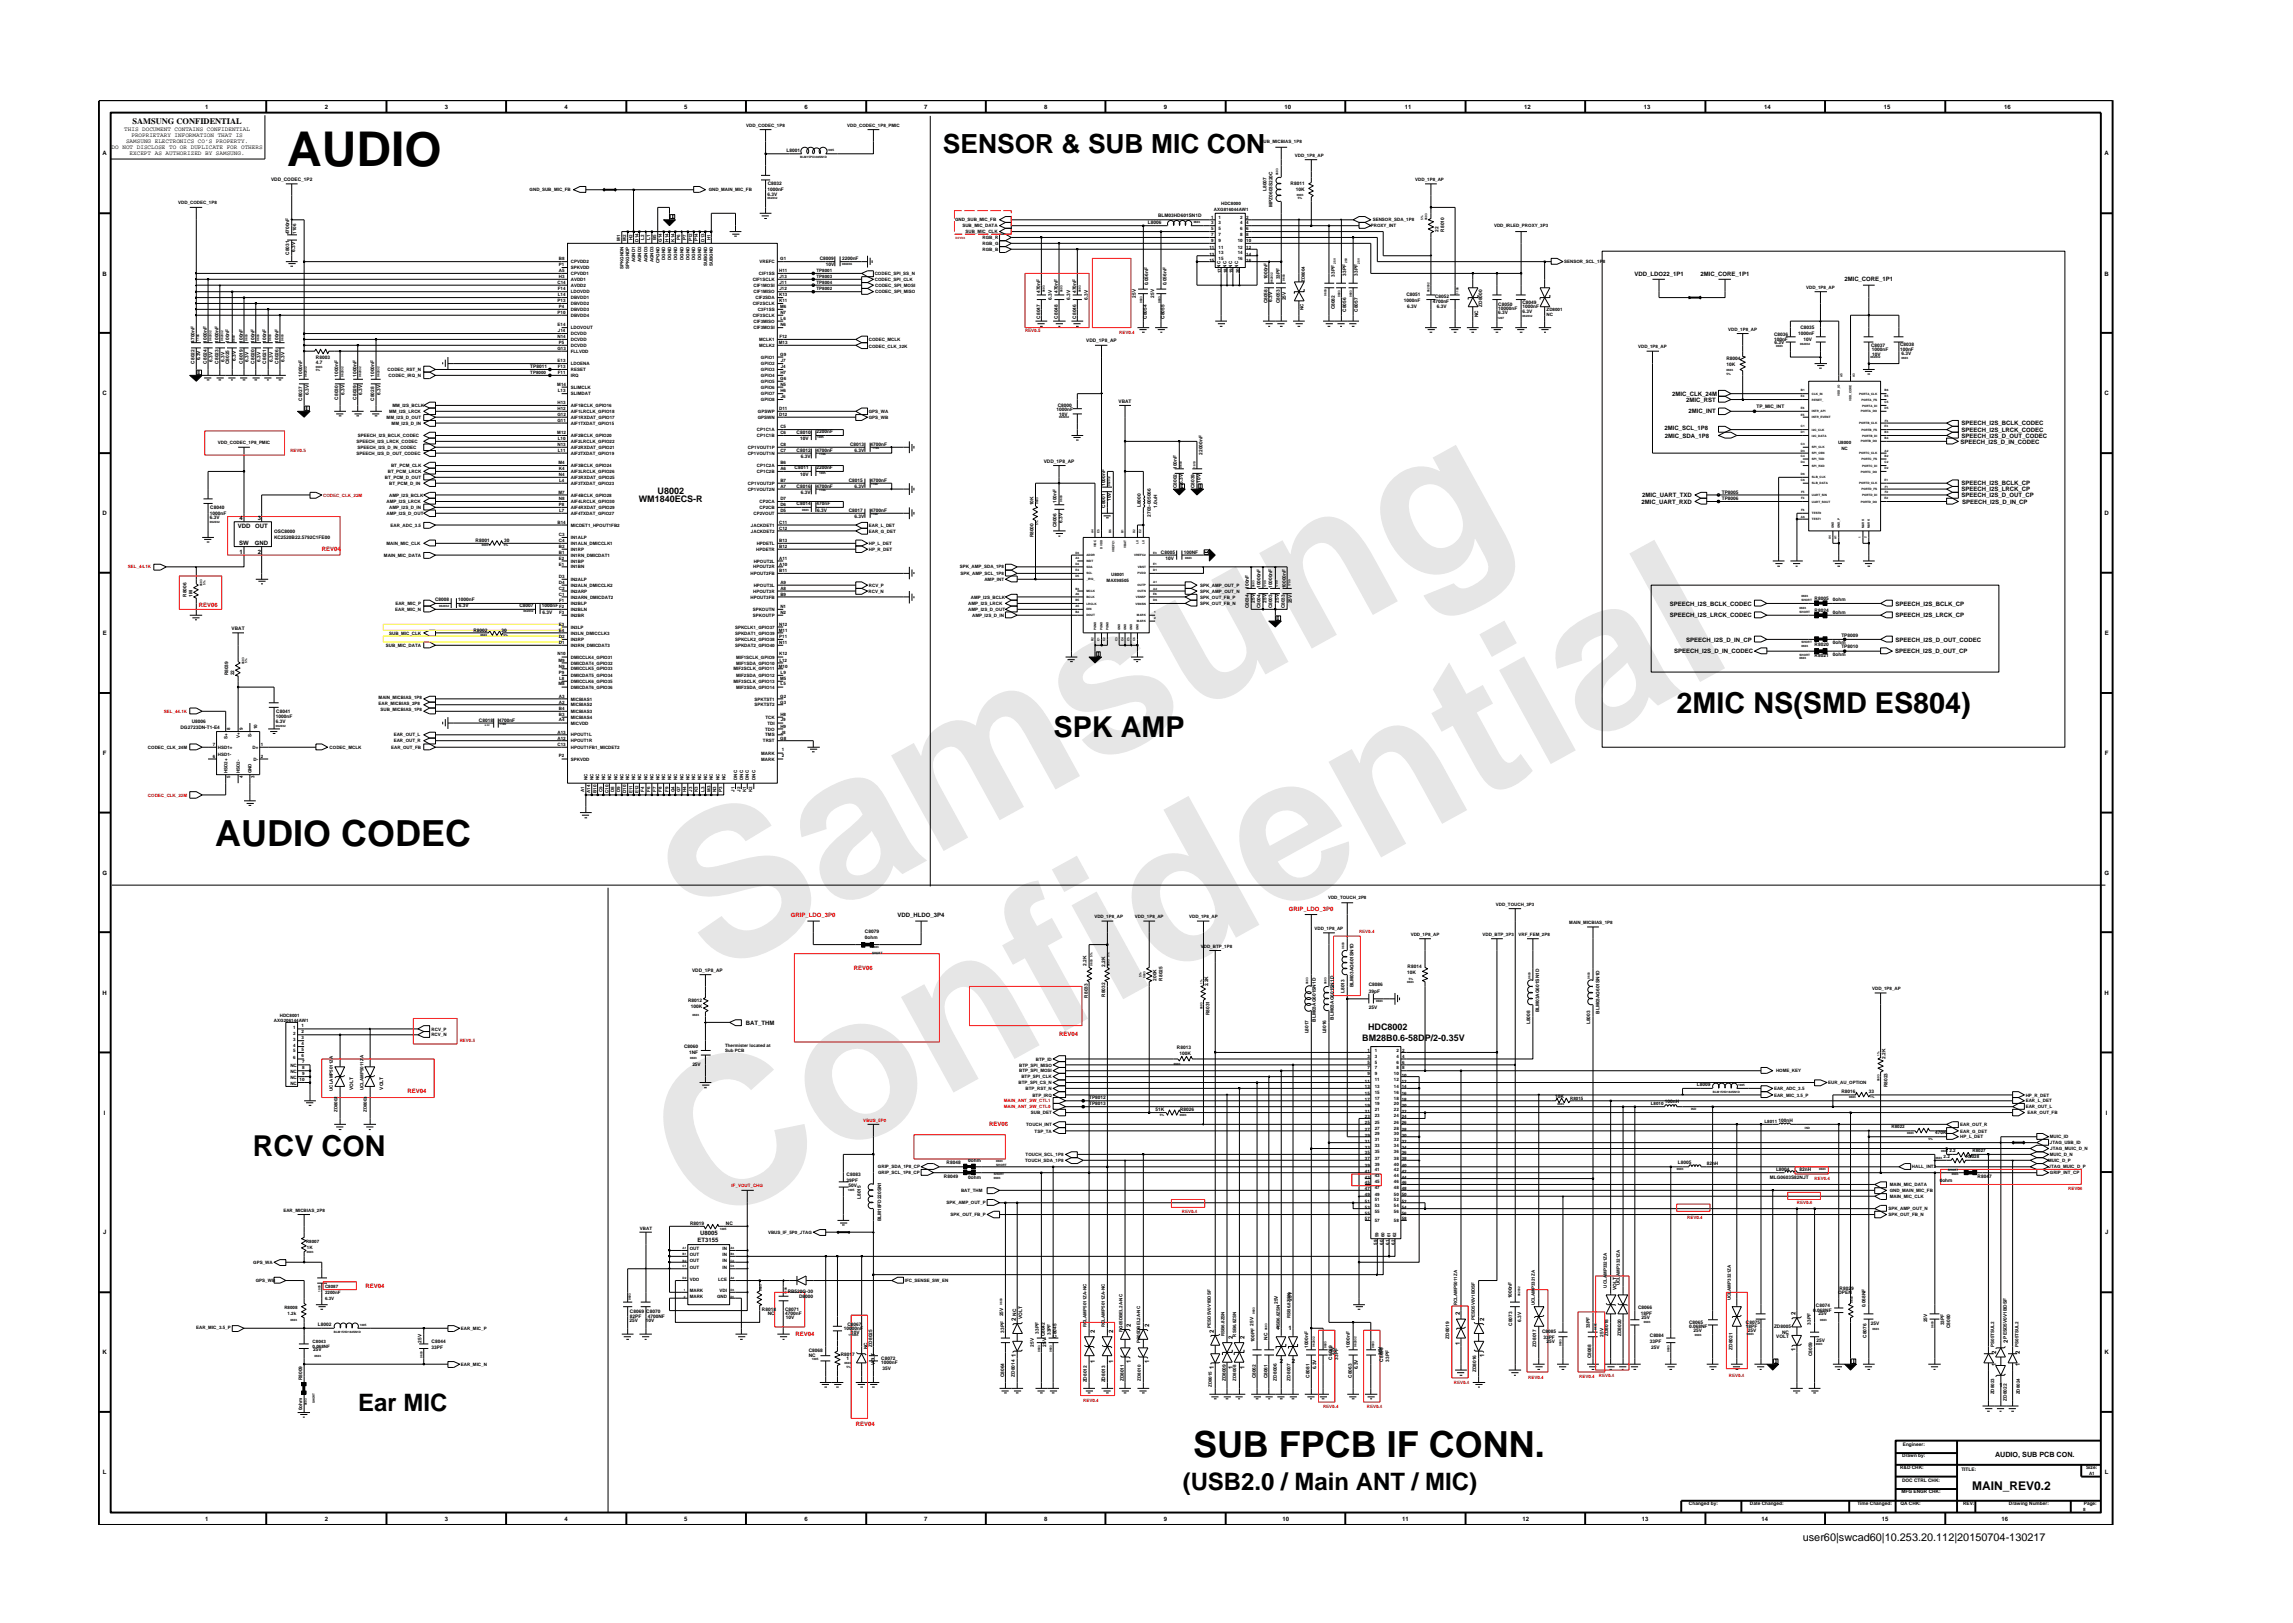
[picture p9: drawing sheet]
<svg xmlns="http://www.w3.org/2000/svg" width="297mm" height="210mm" viewBox="0 0 297 210" stroke-linecap="round" stroke-linejoin="round" font-family="sans-serif">
<defs><g id="words">
<g font-size="26.5" fill="#e6e6e6">
<text x="92.4" y="126.7" transform="rotate(-29 92.4 126.7)">Samsung</text>
<text x="91.1" y="159.4" transform="rotate(-29 91.1 159.4)">Confidential</text>
</g>
<text font-size="6.2" x="37.2" y="21.4">AUDIO</text>
<g font-size="4.7">
<text x="27.9" y="109.6">AUDIO CODEC</text>
<text x="154.5" y="188.8">SUB FPCB IF CONN.</text>
</g>
<g font-size="3.7">
<text x="136.5" y="95.5">SPK AMP</text>
<text x="217.2" y="92.3">2MIC NS(SMD ES804)</text>
<text x="32.8" y="149.7">RCV CON</text>
</g>
<text font-size="3.4" x="122.2" y="19.8">SENSOR &amp; SUB MIC CON</text>
<g font-size="3.1">
<text x="46.4" y="182.8">Ear MIC</text>
<text x="153.2" y="193.1">(USB2.0 / Main ANT / MIC)</text>
</g>
<text font-size="1.6" x="255.5" y="193.1">MAIN_REV0.2</text>
<text font-size="1.4" x="233.5" y="199.7">user60|swcad60|10.253.20.112|20150704-130217</text>
<g font-size="1.2">
<text x="82.8" y="65">WM1840ECS-R</text>
<text x="85.2" y="64">U8002</text>
<text x="176.5" y="134.8">BM28B0.6-58DP/2-0.35V</text>
<text x="177.2" y="133.5">HDC8002</text>
</g>
<text font-size="1.1" x="17.2" y="16.1">SAMSUNG CONFIDENTIAL</text>
<text font-size=".9" x="258.4" y="188.8">AUDIO, SUB PCB CON.</text>
<g font-size=".8">
<text x="16.1" y="17">THIS DOCUMENT CONTAINS CONFIDENTIAL</text>
<text x="17" y="17.8">PROPRIETARY INFORMATION THAT IS</text>
<text x="26.6" y="14.1">1</text>
<text x="42.1" y="14.1">2</text>
<text x="57.6" y="14.1">3</text>
<text x="73.1" y="14.1">4</text>
<text x="88.6" y="14.1">5</text>
<text x="104.2" y="14.1">6</text>
<text x="119.7" y="14.1">7</text>
<text x="135.3" y="14.1">8</text>
<text x="150.8" y="14.1">9</text>
<text x="166.4" y="14.1">10</text>
<text x="182" y="14.1">11</text>
<text x="197.5" y="14.1">12</text>
<text x="213" y="14.1">13</text>
<text x="228.5" y="14.1">14</text>
<text x="244" y="14.1">15</text>
<text x="259.6" y="14.1">16</text>
<text x="13.3" y="20.1">A</text>
<text x="14.5" y="19.3">DO NOT DISCLOSE TO OR DUPLICATE FOR OTHERS</text>
<text x="16.3" y="18.5">SAMSUNG ELECTRONICS CO’S PROPERTY.</text>
<text x="16.8" y="20.1">EXCEPT AS AUTHORIZED BY SAMSUNG.</text>
<text x="272.6" y="20.1">A</text>
<text x="13.3" y="35.7">B</text>
<text x="211.7" y="35.7">VDD_LDO22_1P1</text>
<text x="220.3" y="35.7">2MIC_CORE_1P1</text>
<text x="272.6" y="35.7">B</text>
<text x="238.9" y="36.5">2MIC_CORE_1P1</text>
<text x="13.3" y="51.2">C</text>
<text x="216.6" y="51.3">2MIC_CLK_24M</text>
<text x="218.4" y="52">2MIC_RST</text>
<text x="218.7" y="53.6">2MIC_INT</text>
<text x="272.6" y="51.2">C</text>
<text x="215.6" y="55.7">2MIC_SCL_1P8</text>
<text x="215.7" y="56.7">2MIC_SDA_1P8</text>
<text x="254" y="57.5">SPEECH_I2S_D_IN_CODEC</text>
<text x="254.1" y="56.7">SPEECH_I2S_D_OUT_CODEC</text>
<text x="254.1" y="55.1">SPEECH_I2S_BCLK_CODEC</text>
<text x="254.1" y="55.9">SPEECH_I2S_LRCK_CODEC</text>
<text x="212.6" y="65.3">2MIC_UART_RXD</text>
<text x="212.7" y="64.4">2MIC_UART_TXD</text>
<text x="254.1" y="62.9">SPEECH_I2S_BCLK_CP</text>
<text x="254.1" y="63.6">SPEECH_I2S_LRCK_CP</text>
<text x="254.1" y="64.4">SPEECH_I2S_D_OUT_CP</text>
<text x="254.2" y="65.3">SPEECH_I2S_D_IN_CP</text>
<text x="13.3" y="66.7">D</text>
<text x="30.8" y="68.4">VDD</text>
<text x="31" y="70.6">SW</text>
<text x="31" y="71.7">1</text>
<text x="31" y="67.4">4</text>
<text x="33" y="70.6">GND</text>
<text x="33.1" y="68.4">OUT</text>
<text x="33.4" y="71.7">2</text>
<text x="33.4" y="67.4">3</text>
<text x="272.6" y="66.7">D</text>
<text x="13.3" y="82.3">E</text>
<text x="216.3" y="78.5">SPEECH_I2S_BCLK_CODEC</text>
<text x="216.3" y="80">SPEECH_I2S_LRCK_CODEC</text>
<text x="218.4" y="83.1">SPEECH_I2S_D_IN_CP</text>
<text x="245.6" y="83.1">SPEECH_I2S_D_OUT_CODEC</text>
<text x="245.6" y="80">SPEECH_I2S_LRCK_CP</text>
<text x="245.6" y="78.5">SPEECH_I2S_BCLK_CP</text>
<text x="272.6" y="82.3">E</text>
<text x="216.9" y="84.6">SPEECH_I2S_D_IN_CODEC</text>
<text x="245.5" y="84.6">SPEECH_I2S_D_OUT_CP</text>
<text x="13.3" y="97.8">F</text>
<text x="272.7" y="97.8">F</text>
<text x="13.3" y="113.3">G</text>
<text x="272.6" y="113.3">G</text>
<text x="116.3" y="118.8">VDD_HLDO_3P4</text>
<text x="13.3" y="128.8">H</text>
<text x="272.6" y="128.8">H</text>
<text x="96.6" y="132.7">BAT_THM</text>
<text x="13.5" y="144.4">I</text>
<text x="272.8" y="144.4">I</text>
<text x="13.4" y="159.9">J</text>
<text x="90.4" y="160.9">ET3155</text>
<text x="90.7" y="160">U8005</text>
<text x="272.7" y="159.9">J</text>
<text x="131.6" y="171.1" transform="rotate(-90 131.6 171.1)">2</text>
<text x="141.8" y="172.7" transform="rotate(-90 141.8 172.7)">2</text>
<text x="144.2" y="172.7" transform="rotate(-90 144.2 172.7)">2</text>
<text x="146.5" y="171.9" transform="rotate(-90 146.5 171.9)">2</text>
<text x="148.8" y="171.9" transform="rotate(-90 148.8 171.9)">2</text>
<text x="157.3" y="172.7" transform="rotate(-90 157.3 172.7)">2</text>
<text x="159.7" y="173.4" transform="rotate(-90 159.7 173.4)">2</text>
<text x="161.2" y="173.4" transform="rotate(-90 161.2 173.4)">2</text>
<text x="165.4" y="172.2">1</text>
<text x="166.9" y="172.2">1</text>
<text x="189.1" y="170.4" transform="rotate(-90 189.1 170.4)">2</text>
<text x="192.3" y="171.1" transform="rotate(-90 192.3 171.1)">2</text>
<text x="232.6" y="170.4" transform="rotate(-90 232.6 170.4)">2</text>
<text x="13.3" y="175.4">K</text>
<text x="131.6" y="175.8" transform="rotate(-90 131.6 175.8)">1</text>
<text x="141.8" y="176.6" transform="rotate(-90 141.8 176.6)">1</text>
<text x="144.2" y="176.6" transform="rotate(-90 144.2 176.6)">1</text>
<text x="146.5" y="176.6" transform="rotate(-90 146.5 176.6)">1</text>
<text x="148.8" y="176.6" transform="rotate(-90 148.8 176.6)">1</text>
<text x="157.3" y="177.4" transform="rotate(-90 157.3 177.4)">1</text>
<text x="159.7" y="177.4" transform="rotate(-90 159.7 177.4)">1</text>
<text x="161.2" y="177.4" transform="rotate(-90 161.2 177.4)">1</text>
<text x="165.8" y="176.6">2</text>
<text x="167.3" y="176.6">2</text>
<text x="189.1" y="174.3" transform="rotate(-90 189.1 174.3)">1</text>
<text x="192.3" y="175.8" transform="rotate(-90 192.3 175.8)">1</text>
<text x="232.6" y="175" transform="rotate(-90 232.6 175)">1</text>
<text x="258.6" y="177" transform="rotate(-90 258.6 177)">1</text>
<text x="258.6" y="175.5" transform="rotate(-90 258.6 175.5)">2</text>
<text x="259" y="179.7">1</text>
<text x="260.1" y="174" transform="rotate(-90 260.1 174)">2</text>
<text x="261.6" y="177" transform="rotate(-90 261.6 177)">1</text>
<text x="261.6" y="175.5" transform="rotate(-90 261.6 175.5)">2</text>
<text x="272.6" y="175.4">K</text>
<text x="13.3" y="191">L</text>
<text x="272.7" y="191">L</text>
<text x="26.6" y="197">1</text>
<text x="42.1" y="197">2</text>
<text x="57.6" y="197">3</text>
<text x="73.1" y="197">4</text>
<text x="88.6" y="197">5</text>
<text x="104.2" y="197">6</text>
<text x="119.7" y="197">7</text>
<text x="135.3" y="197">8</text>
<text x="150.8" y="197">9</text>
<text x="166.1" y="197">10</text>
<text x="181.6" y="197">11</text>
<text x="197.2" y="197">12</text>
<text x="212.7" y="197">13</text>
<text x="228.2" y="197">14</text>
<text x="243.8" y="197">15</text>
<text x="259.3" y="197">16</text>
</g>
<g font-size=".8" fill="#f00">
<text x="41.7" y="71.3">REV04</text>
<text x="25.8" y="78.7">REV06</text>
<text x="102.5" y="118.8">GRIP_LDO_3P0</text>
<text x="167" y="118">GRIP_LDO_3P0</text>
<text x="110.6" y="125.7">REV06</text>
<text x="137.2" y="134.2">REV04</text>
<text x="52.8" y="141.6">REV04</text>
<text x="128.1" y="145.9">REV06</text>
<text x="47.4" y="166.8">REV04</text>
<text x="103.1" y="173.1">REV04</text>
<text x="110.9" y="184.7">REV04</text>
</g>
<g font-size=".6">
<text x="96.7" y="16.4">VDD_CODEC_1P8</text>
<text x="109.7" y="16.4">VDD_CODEC_1P8_PMIC</text>
<text x="35.1" y="23.5">VDD_CODEC_1P2</text>
<text x="99.5" y="24">C8032</text>
<text x="101.9" y="19.7">L8001</text>
<text x="163.3" y="18.5">SUB_MICBIAS_1P8</text>
<text x="167.2" y="24">R8011</text>
<text x="167.8" y="20.3">VDD_1P8_AP</text>
<text x="183.3" y="23.4">VDD_1P8_AP</text>
<text x="23.1" y="26.5">VDD_CODEC_1P8</text>
<text x="68.6" y="24.8">GND_SUB_MIC_FB</text>
<text x="91.8" y="24.8">GND_MAIN_MIC_FB</text>
<text x="99.4" y="24.8">1000nF</text>
<text x="99.4" y="25.3">6.3V</text>
<text x="123.7" y="28.7">GND_SUB_MIC_FB</text>
<text x="124.7" y="29.5">SUB_MIC_DATA</text>
<text x="148.7" y="29">L8006</text>
<text x="150" y="28.1">BLM03HD601SN1D</text>
<text x="156.9" y="29.1">3</text>
<text x="156.9" y="29.8">5</text>
<text x="156.9" y="28.3">1</text>
<text x="157.3" y="27.3">AXG816044AW1</text>
<text x="157.8" y="29.1">3</text>
<text x="157.8" y="29.8">5</text>
<text x="157.8" y="28.3">1</text>
<text x="158.2" y="26.5">HDC8000</text>
<text x="160.7" y="29.1">4</text>
<text x="160.7" y="29.8">6</text>
<text x="160.7" y="28.3">2</text>
<text x="161.4" y="29.1">4</text>
<text x="161.4" y="29.8">6</text>
<text x="161.4" y="28.3">2</text>
<text x="164.1" y="24.8" transform="rotate(-90 164.1 24.8)">L8007</text>
<text x="164.8" y="26.8" transform="rotate(-90 164.8 26.8)">MPZ0603S220C</text>
<text x="167.9" y="24.8">10K</text>
<text x="177.6" y="29.5">PROXY_INT</text>
<text x="177.8" y="28.7">SENSOR_SDA_1P8</text>
<text x="193.5" y="29.5">VDD_IRLED_PROXY_3P3</text>
<text x="37.5" y="33" transform="rotate(-90 37.5 33)">C8031</text>
<text x="37.5" y="30.4" transform="rotate(-90 37.5 30.4)">4700nF</text>
<text x="38.2" y="32.6" transform="rotate(-90 38.2 32.6)">6.3V</text>
<text x="38.4" y="30.3" transform="rotate(-90 38.4 30.3)">1106</text>
<text x="72.4" y="35.3">A5</text>
<text x="72.4" y="33.7">B8</text>
<text x="72.4" y="34.4">P1</text>
<text x="73.9" y="34.9">SPKVDD</text>
<text x="73.9" y="35.6">CPVDD1</text>
<text x="73.9" y="34.1">CPVDD2</text>
<text x="80.3" y="31.2" transform="rotate(-90 80.3 31.2)">M1</text>
<text x="80.8" y="34.9" transform="rotate(-90 80.8 34.9)">SPKGNDN</text>
<text x="81.1" y="31.2" transform="rotate(-90 81.1 31.2)">M2</text>
<text x="81.5" y="34.8" transform="rotate(-90 81.5 34.8)">SPKGNDP</text>
<text x="81.9" y="31.1" transform="rotate(-90 81.9 31.1)">H2</text>
<text x="82.3" y="34" transform="rotate(-90 82.3 34)">AGND1</text>
<text x="82.7" y="31.3" transform="rotate(-90 82.7 31.3)">D14</text>
<text x="83" y="34" transform="rotate(-90 83 34)">AGND2</text>
<text x="83.5" y="31.1" transform="rotate(-90 83.5 31.1)">L2</text>
<text x="83.9" y="34" transform="rotate(-90 83.9 34)">AGND3</text>
<text x="84.2" y="31.1" transform="rotate(-90 84.2 31.1)">L1</text>
<text x="84.7" y="34" transform="rotate(-90 84.7 34)">AGND3</text>
<text x="85" y="31.1" transform="rotate(-90 85 31.1)">B5</text>
<text x="85.4" y="34.1" transform="rotate(-90 85.4 34.1)">CPGND</text>
<text x="85.8" y="31.3" transform="rotate(-90 85.8 31.3)">G14</text>
<text x="86.2" y="33.7" transform="rotate(-90 86.2 33.7)">DGND</text>
<text x="86.6" y="31.3" transform="rotate(-90 86.6 31.3)">H14</text>
<text x="86.9" y="33.7" transform="rotate(-90 86.9 33.7)">DGND</text>
<text x="87.4" y="31.3" transform="rotate(-90 87.4 31.3)">K14</text>
<text x="87.7" y="33.7" transform="rotate(-90 87.7 33.7)">DGND</text>
<text x="88.1" y="31.1" transform="rotate(-90 88.1 31.1)">P6</text>
<text x="88.5" y="33.7" transform="rotate(-90 88.5 33.7)">DGND</text>
<text x="88.9" y="31.1" transform="rotate(-90 88.9 31.1)">P7</text>
<text x="89.3" y="33.7" transform="rotate(-90 89.3 33.7)">DGND</text>
<text x="89.6" y="31.3" transform="rotate(-90 89.6 31.3)">P12</text>
<text x="90.1" y="33.7" transform="rotate(-90 90.1 33.7)">DGND</text>
<text x="90.4" y="31.3" transform="rotate(-90 90.4 31.3)">P14</text>
<text x="90.8" y="33.7" transform="rotate(-90 90.8 33.7)">DGND</text>
<text x="91.3" y="31.3" transform="rotate(-90 91.3 31.3)">D13</text>
<text x="91.6" y="34.5" transform="rotate(-90 91.6 34.5)">SUBGND</text>
<text x="92" y="31.1" transform="rotate(-90 92 31.1)">H1</text>
<text x="92.4" y="34.5" transform="rotate(-90 92.4 34.5)">SUBGND</text>
<text x="98.3" y="35.6">CIF1SS</text>
<text x="98.4" y="34.1">VREFC</text>
<text x="100.9" y="35.3">H11</text>
<text x="101.1" y="33.7">G1</text>
<text x="105.8" y="35.3">TP8001</text>
<text x="106.2" y="33.6">C8009</text>
<text x="107" y="34.5">10V</text>
<text x="109.1" y="33.6">2200nF</text>
<text x="113.3" y="35.6">CODEC_SPI_SS_N</text>
<text x="125.1" y="30.2">SUB_MIC_CLK</text>
<text x="127.3" y="31">RGB_R</text>
<text x="127.3" y="31.7">RGB_G</text>
<text x="127.3" y="32.5">RGB_B</text>
<text x="156.7" y="32.2">11</text>
<text x="156.7" y="33.1">13</text>
<text x="156.7" y="33.9">15</text>
<text x="156.9" y="30.6">7</text>
<text x="156.9" y="31.4">9</text>
<text x="157.8" y="32.2">11</text>
<text x="157.8" y="33">13</text>
<text x="157.8" y="33.7">15</text>
<text x="157.8" y="30.6">7</text>
<text x="157.8" y="31.4">9</text>
<text x="158.2" y="35.4" transform="rotate(-90 158.2 35.4)">17 NC</text>
<text x="158.9" y="35.4" transform="rotate(-90 158.9 35.4)">18 NC</text>
<text x="159.7" y="35.4" transform="rotate(-90 159.7 35.4)">19 NC</text>
<text x="160.3" y="32.2">12</text>
<text x="160.3" y="33.7">16</text>
<text x="160.3" y="31.4">10</text>
<text x="160.3" y="33">14</text>
<text x="160.4" y="34.7" transform="rotate(-90 160.4 34.7)">NC</text>
<text x="160.6" y="35.4" transform="rotate(-90 160.6 35.4)">20</text>
<text x="160.7" y="30.6">8</text>
<text x="161.4" y="30.6">8</text>
<text x="161.4" y="32.2">12</text>
<text x="161.4" y="31.4">10</text>
<text x="161.4" y="33.1">14</text>
<text x="161.4" y="33.9">16</text>
<text x="172.9" y="35.8" transform="rotate(-90 172.9 35.8)">33PF</text>
<text x="174.4" y="35.7" transform="rotate(-90 174.4 35.7)">33PF</text>
<text x="175.9" y="35.7" transform="rotate(-90 175.9 35.7)">33PF</text>
<text x="186.3" y="30" transform="rotate(-90 186.3 30)">22</text>
<text x="187.1" y="30" transform="rotate(-90 187.1 30)">R8010</text>
<text x="202.6" y="34.1">SENSOR_SCL_1P8</text>
<text x="72.2" y="36.8">C14</text>
<text x="72.2" y="40.7">P10</text>
<text x="72.2" y="39.1">P13</text>
<text x="72.3" y="38.3">L14</text>
<text x="72.3" y="37.6">F14</text>
<text x="72.4" y="36.1">H3</text>
<text x="72.4" y="39.9">P4</text>
<text x="73.9" y="37.2">AVDD2</text>
<text x="73.9" y="38.8">DBVDD1</text>
<text x="73.9" y="38">LDOVDD</text>
<text x="73.9" y="41">DBVDD4</text>
<text x="73.9" y="39.5">DBVDD2</text>
<text x="73.9" y="40.3">DBVDD3</text>
<text x="73.9" y="36.4">AVDD1</text>
<text x="97.5" y="36.4">CIF1SCLK</text>
<text x="97.5" y="41">CIF3SCLK</text>
<text x="97.5" y="39.5">CIF2SCLK</text>
<text x="97.6" y="37.2">CIF1MOSI</text>
<text x="97.6" y="38">CIF1MISO</text>
<text x="97.6" y="41.8">CIF3MISO</text>
<text x="97.9" y="38.8">CIF2SDA</text>
<text x="98.2" y="40.3">C3F1SS</text>
<text x="100.9" y="38.3">K13</text>
<text x="100.9" y="39.1">K11</text>
<text x="101" y="36.8">J11</text>
<text x="101" y="37.6">J12</text>
<text x="101" y="36.1">J13</text>
<text x="101.1" y="39.9">M6</text>
<text x="101.1" y="40.7">N7</text>
<text x="101.1" y="41.5">L6</text>
<text x="105.8" y="37.6">TP8002</text>
<text x="105.8" y="36.1">TP8003</text>
<text x="105.8" y="36.8">TP8004</text>
<text x="113.3" y="36.4">CODEC_SPI_CLK</text>
<text x="113.4" y="38">CODEC_SPI_MISO</text>
<text x="113.4" y="37.2">CODEC_SPI_MOSI</text>
<text x="134.7" y="41.3" transform="rotate(-90 134.7 41.3)">C8047</text>
<text x="134.7" y="38" transform="rotate(-90 134.7 38)">470nF</text>
<text x="136.3" y="38.8" transform="rotate(-90 136.3 38.8)">6.3V</text>
<text x="137" y="41.3" transform="rotate(-90 137 41.3)">C8048</text>
<text x="137" y="38" transform="rotate(-90 137 38)">470nF</text>
<text x="138.6" y="38.8" transform="rotate(-90 138.6 38.8)">6.3V</text>
<text x="139.4" y="41.3" transform="rotate(-90 139.4 41.3)">C8046</text>
<text x="139.4" y="38" transform="rotate(-90 139.4 38)">470nF</text>
<text x="140.9" y="38.8" transform="rotate(-90 140.9 38.8)">6.3V</text>
<text x="147.1" y="38.6" transform="rotate(-90 147.1 38.6)">25V</text>
<text x="148.6" y="41.3" transform="rotate(-90 148.6 41.3)">C8054</text>
<text x="148.7" y="37" transform="rotate(-90 148.7 37)">0.056nF</text>
<text x="149.5" y="38.6" transform="rotate(-90 149.5 38.6)">25V</text>
<text x="150.8" y="41.3" transform="rotate(-90 150.8 41.3)">C8055</text>
<text x="151.1" y="37" transform="rotate(-90 151.1 37)">0.056nF</text>
<text x="164.2" y="39.3" transform="rotate(-90 164.2 39.3)">C8058</text>
<text x="164.2" y="36.2" transform="rotate(-90 164.2 36.2)">1000nF</text>
<text x="164.8" y="39.1" transform="rotate(-90 164.8 39.1)">6.3V</text>
<text x="165.8" y="39.3" transform="rotate(-90 165.8 39.3)">C8053</text>
<text x="165.8" y="36.2" transform="rotate(-90 165.8 36.2)">33PF</text>
<text x="166.6" y="38.9" transform="rotate(-90 166.6 38.9)">25V</text>
<text x="168.9" y="40.2" transform="rotate(-90 168.9 40.2)">NC</text>
<text x="169" y="36.6" transform="rotate(-90 169 36.6)">ZD8004</text>
<text x="172.9" y="40.1" transform="rotate(-90 172.9 40.1)">C8082</text>
<text x="174.4" y="40.4" transform="rotate(-90 174.4 40.4)">C8056</text>
<text x="175.9" y="40.4" transform="rotate(-90 175.9 40.4)">C8057</text>
<text x="181.9" y="39.1">1000nF</text>
<text x="182.2" y="38.3">C8051</text>
<text x="182.3" y="39.9">6.3V</text>
<text x="185.6" y="39.3">4700nF</text>
<text x="185.9" y="38.6">C8052</text>
<text x="186.1" y="39.9">6.3V</text>
<text x="191.5" y="41.1" transform="rotate(-90 191.5 41.1)">NC</text>
<text x="192" y="39.7" transform="rotate(-90 192 39.7)">ZD8000</text>
<text x="194.1" y="40.7">6.3V</text>
<text x="194.1" y="40.2">10000nF</text>
<text x="194.1" y="39.6">C8050</text>
<text x="197.2" y="40.5">6.3V</text>
<text x="197.2" y="39.9">1000nF</text>
<text x="197.2" y="39.3">C8049</text>
<text x="200.3" y="40.9">NC</text>
<text x="200.3" y="40.3">ZD8001</text>
<text x="234" y="37.4">VDD_1P8_AP</text>
<text x="25.2" y="47.1" transform="rotate(-90 25.2 47.1)">C8022</text>
<text x="25.2" y="44.4" transform="rotate(-90 25.2 44.4)">4700nF</text>
<text x="25.9" y="46.7" transform="rotate(-90 25.9 46.7)">6.3V</text>
<text x="26.8" y="47.1" transform="rotate(-90 26.8 47.1)">C8024</text>
<text x="26.8" y="44.4" transform="rotate(-90 26.8 44.4)">1000nF</text>
<text x="27.5" y="46.8" transform="rotate(-90 27.5 46.8)">6.3V</text>
<text x="28.3" y="47.1" transform="rotate(-90 28.3 47.1)">C8023</text>
<text x="28.3" y="44.4" transform="rotate(-90 28.3 44.4)">1000nF</text>
<text x="29.1" y="46.8" transform="rotate(-90 29.1 46.8)">6.3V</text>
<text x="29.7" y="47.2" transform="rotate(-90 29.7 47.2)">C8025</text>
<text x="29.7" y="44.4" transform="rotate(-90 29.7 44.4)">100nF</text>
<text x="30.5" y="46.8" transform="rotate(-90 30.5 46.8)">6.3V</text>
<text x="31.4" y="44.4" transform="rotate(-90 31.4 44.4)">100nF</text>
<text x="31.4" y="47.1" transform="rotate(-90 31.4 47.1)">C8019</text>
<text x="32.2" y="46.8" transform="rotate(-90 32.2 46.8)">6.3V</text>
<text x="33" y="47.1" transform="rotate(-90 33 47.1)">C8020</text>
<text x="33" y="44.4" transform="rotate(-90 33 44.4)">100nF</text>
<text x="33.7" y="46.8" transform="rotate(-90 33.7 46.8)">6.3V</text>
<text x="34.5" y="47.1" transform="rotate(-90 34.5 47.1)">C8021</text>
<text x="34.5" y="44.4" transform="rotate(-90 34.5 44.4)">100nF</text>
<text x="35.3" y="46.8" transform="rotate(-90 35.3 46.8)">6.3V</text>
<text x="36.1" y="47.1" transform="rotate(-90 36.1 47.1)">C8026</text>
<text x="36.1" y="44.4" transform="rotate(-90 36.1 44.4)">100nF</text>
<text x="36.9" y="46.8" transform="rotate(-90 36.9 46.8)">6.3V</text>
<text x="40.9" y="47.1">4.7</text>
<text x="40.9" y="46.5">R8003</text>
<text x="68.7" y="47.7">TP8011</text>
<text x="72.2" y="45.4">G13</text>
<text x="72.2" y="43.8">N14</text>
<text x="72.2" y="46.9">E13</text>
<text x="72.2" y="42.2">E14</text>
<text x="72.3" y="47.7">F13</text>
<text x="72.3" y="43">J14</text>
<text x="72.4" y="44.6">P5</text>
<text x="73.9" y="45.7">FLLVDD</text>
<text x="73.9" y="43.4">DCVDD</text>
<text x="73.9" y="44.9">DCVDD</text>
<text x="73.9" y="44.2">DCVDD</text>
<text x="73.9" y="47.3">LDOENA</text>
<text x="73.9" y="42.7">LDOVOUT</text>
<text x="97.6" y="42.7">CIF3MOSI</text>
<text x="98.4" y="44.9">MCLK2</text>
<text x="98.4" y="44.2">MCLK1</text>
<text x="98.6" y="46.5">GPIO1</text>
<text x="98.6" y="47.3">GPIO2</text>
<text x="100.9" y="44.6">M13</text>
<text x="101" y="43.8">F12</text>
<text x="101.1" y="46.1">G9</text>
<text x="101.1" y="42.2">N6</text>
<text x="101.1" y="47.7">J4</text>
<text x="101.1" y="46.9">J7</text>
<text x="112.6" y="45.1">CODEC_CLK_32K</text>
<text x="112.6" y="44.2">CODEC_MCLK</text>
<text x="140.7" y="44.4">VDD_1P8_AP</text>
<text x="212.2" y="45.1">VDD_1P8_AP</text>
<text x="223.6" y="47.4">10K</text>
<text x="223.6" y="46.7">R8004</text>
<text x="223.9" y="42.8">VDD_1P8_AP</text>
<text x="229.8" y="43.5">C8036</text>
<text x="229.8" y="44.1">100nF</text>
<text x="229.9" y="44.6">6.3V</text>
<text x="232.9" y="43.5">1000nF</text>
<text x="233.2" y="42.6">C8035</text>
<text x="233.6" y="44.1">10V</text>
<text x="242.4" y="45">C8037</text>
<text x="242.5" y="45.5">1000nF</text>
<text x="242.5" y="46.1">10V</text>
<text x="246.1" y="45.5">100nF</text>
<text x="246.2" y="44.8">C8038</text>
<text x="246.3" y="45.9">6.3V</text>
<text x="39.1" y="51.9" transform="rotate(-90 39.1 51.9)">C8027</text>
<text x="39.1" y="48.8" transform="rotate(-90 39.1 48.8)">1000nF</text>
<text x="40" y="51.2" transform="rotate(-90 40 51.2)">6.3V</text>
<text x="43.8" y="51.8" transform="rotate(-90 43.8 51.8)">C8030</text>
<text x="43.8" y="48.8" transform="rotate(-90 43.8 48.8)">1000nF</text>
<text x="44.6" y="51.2" transform="rotate(-90 44.6 51.2)">6.3V</text>
<text x="46.2" y="51.8" transform="rotate(-90 46.2 51.8)">C8029</text>
<text x="46.2" y="48.8" transform="rotate(-90 46.2 48.8)">1000nF</text>
<text x="46.9" y="51.2" transform="rotate(-90 46.9 51.2)">6.3V</text>
<text x="48.5" y="51.9" transform="rotate(-90 48.5 51.9)">C8028</text>
<text x="48.5" y="48.8" transform="rotate(-90 48.5 48.8)">1000nF</text>
<text x="49.3" y="51.2" transform="rotate(-90 49.3 51.2)">6.3V</text>
<text x="50.2" y="48.1">CODEC_RST_N</text>
<text x="50.3" y="48.8">CODEC_IRQ_N</text>
<text x="50.4" y="53.5">MM_I2S_LRCK</text>
<text x="50.8" y="52.7">MM_I2S_BCLK</text>
<text x="68.7" y="48.4">TP8000</text>
<text x="72.2" y="50">M14</text>
<text x="72.2" y="53.9">G12</text>
<text x="72.2" y="52.3">H13</text>
<text x="72.2" y="53.1">H12</text>
<text x="72.3" y="50.8">L13</text>
<text x="72.3" y="48.4">F11</text>
<text x="73.9" y="51.2">SLIMDAT</text>
<text x="73.9" y="48.1">RESET</text>
<text x="73.9" y="50.4">SLIMCLK</text>
<text x="73.9" y="52.7">AIF1BCLK_GPIO16</text>
<text x="73.9" y="48.8">IRQ</text>
<text x="73.9" y="53.5">AIF1LRCLK_GPIO18</text>
<text x="98.2" y="53.5">GPSWP</text>
<text x="98.6" y="51.2">GPIO7</text>
<text x="98.6" y="48.8">GPIO4</text>
<text x="98.6" y="49.6">GPIO5</text>
<text x="98.6" y="48.1">GPIO3</text>
<text x="98.6" y="52">GPIO8</text>
<text x="98.6" y="50.4">GPIO6</text>
<text x="100.9" y="53.1">D11</text>
<text x="100.9" y="53.9">D12</text>
<text x="101.1" y="49.3">G6</text>
<text x="101.1" y="50.8">H6</text>
<text x="101.1" y="48.4">H7</text>
<text x="101.1" y="50">N5</text>
<text x="101.1" y="51.5">J6</text>
<text x="112.6" y="53.5">GPS_WA</text>
<text x="136.8" y="53.3">1000nF</text>
<text x="137" y="52.7">C8000</text>
<text x="137.2" y="53.9">10V</text>
<text x="144.9" y="52.2">VBAT</text>
<text x="227.5" y="52.9">TP_MIC_INT</text>
<text x="28.2" y="57.6">VDD_CODEC_1P8_PMIC</text>
<text x="46.2" y="58.9">SPEECH_I2S_D_OUT_CODEC</text>
<text x="46.2" y="57.4">SPEECH_I2S_LRCK_CODEC</text>
<text x="46.3" y="58.2">SPEECH_I2S_D_IN_CODEC</text>
<text x="46.3" y="56.6">SPEECH_I2S_BCLK_CODEC</text>
<text x="50.1" y="54.3">MM_I2S_D_OUT</text>
<text x="50.7" y="55">MM_I2S_D_IN</text>
<text x="72.2" y="56.2">M12</text>
<text x="72.2" y="54.7">G11</text>
<text x="72.2" y="57.7">N13</text>
<text x="72.3" y="57">L10</text>
<text x="72.3" y="58.6">L11</text>
<text x="73.9" y="55">AIF1TXDAT_GPIO15</text>
<text x="73.9" y="54.3">AIF1RXDAT_GPIO17</text>
<text x="73.9" y="56.6">AIF2BCLK_GPIO20</text>
<text x="73.9" y="58.2">AIF2RXDAT_GPIO21</text>
<text x="73.9" y="57.4">AIF2LRCLK_GPIO22</text>
<text x="73.9" y="58.9">AIF2TXDAT_GPIO19</text>
<text x="96.9" y="58.9">CP1VOUT1N</text>
<text x="96.9" y="58.2">CP1VOUT1P</text>
<text x="98.1" y="55.9">CP1C1A</text>
<text x="98.1" y="56.6">CP1C1B</text>
<text x="98.2" y="54.3">GPSWN</text>
<text x="101.1" y="55.4">C5</text>
<text x="101.1" y="56.2">C6</text>
<text x="101.1" y="58.6">C7</text>
<text x="101.1" y="57.7">C8</text>
<text x="103.2" y="58.5">C8012</text>
<text x="103.2" y="56.2">C8010</text>
<text x="103.7" y="57">10V</text>
<text x="103.7" y="59.3">6.3V</text>
<text x="105.8" y="58.5">4700nF</text>
<text x="105.8" y="56.1">2200nF</text>
<text x="110.1" y="57.8">C8013</text>
<text x="110.7" y="58.5">6.3V</text>
<text x="112.6" y="54.3">GPS_WB</text>
<text x="112.8" y="57.8">4700nF</text>
<text x="135.2" y="59.9">VDD_1P8_AP</text>
<text x="155.8" y="58.9" transform="rotate(-90 155.8 58.9)">22000nF</text>
<text x="238.1" y="57.6">U8000</text>
<text x="238.5" y="58.3">NC</text>
<text x="27.2" y="65.9">C8040</text>
<text x="49.9" y="62">BT_PCM_D_OUT</text>
<text x="50.1" y="65.2">AMP_I2S_LRCK</text>
<text x="50.2" y="61.3">BT_PCM_LRCK</text>
<text x="50.4" y="62.8">BT_PCM_D_IN</text>
<text x="50.4" y="64.3">AMP_I2S_BCLK</text>
<text x="50.4" y="65.9">AMP_I2S_D_IN</text>
<text x="50.7" y="60.5">BT_PCM_CLK</text>
<text x="72.4" y="60.1">M4</text>
<text x="72.4" y="64">M7</text>
<text x="72.4" y="61.6">N4</text>
<text x="72.4" y="64.8">N8</text>
<text x="72.4" y="60.9">K4</text>
<text x="72.4" y="65.5">P8</text>
<text x="72.4" y="62.4">L4</text>
<text x="73.9" y="65.9">AIF4RXDAT_GPIO29</text>
<text x="73.9" y="62">AIF3RXDAT_GPIO25</text>
<text x="73.9" y="65.2">AIF4LRCLK_GPIO30</text>
<text x="73.9" y="60.5">AIF3BCLK_GPIO24</text>
<text x="73.9" y="62.8">AIF3TXDAT_GPIO23</text>
<text x="73.9" y="61.3">AIF3LRCLK_GPIO26</text>
<text x="73.9" y="64.3">AIF4BCLK_GPIO28</text>
<text x="96.9" y="63.6">CP1VOUT2N</text>
<text x="96.9" y="62.8">CP1VOUT2P</text>
<text x="98.1" y="61.3">CP1C2B</text>
<text x="98.1" y="60.5">CP1C2A</text>
<text x="98.4" y="65.9">CP2CB</text>
<text x="98.4" y="65.2">CP2CA</text>
<text x="101.1" y="65.5">D6</text>
<text x="101.1" y="64.8">D7</text>
<text x="101.1" y="60.9">A6</text>
<text x="101.1" y="60.1">B6</text>
<text x="101.1" y="62.4">B7</text>
<text x="101.1" y="63.2">A7</text>
<text x="102.9" y="60.8">C8011</text>
<text x="103.2" y="63.2">C8016</text>
<text x="103.2" y="65.5">C8014</text>
<text x="103.7" y="61.7">10V</text>
<text x="103.7" y="64">6.3V</text>
<text x="105.8" y="60.8">2200nF</text>
<text x="105.8" y="63.2">4700nF</text>
<text x="105.8" y="65.5">470nF</text>
<text x="110" y="62.4">C8015</text>
<text x="110.7" y="63.2">6.3V</text>
<text x="112.8" y="62.4">4700nF</text>
<text x="133.9" y="65.5" transform="rotate(-90 133.9 65.5)">10K</text>
<text x="136.9" y="65.2" transform="rotate(-90 136.9 65.2)">100nF</text>
<text x="143.1" y="65.8" transform="rotate(-90 143.1 65.8)">C8001</text>
<text x="143.1" y="63" transform="rotate(-90 143.1 63)">1000nF</text>
<text x="143.9" y="64.9" transform="rotate(-90 143.9 64.9)">10V</text>
<text x="147.8" y="65.7" transform="rotate(-90 147.8 65.7)">L8000</text>
<text x="149.9" y="65.8" transform="rotate(-90 149.9 65.8)">1.0uH</text>
<text x="152.5" y="63.2" transform="rotate(-90 152.5 63.2)">C8002</text>
<text x="152.5" y="60.8" transform="rotate(-90 152.5 60.8)">100nF</text>
<text x="153.2" y="62.7" transform="rotate(-90 153.2 62.7)">6.3V</text>
<text x="154.7" y="63.2" transform="rotate(-90 154.7 63.2)">C8039</text>
<text x="155.5" y="62.5" transform="rotate(-90 155.5 62.5)">10V</text>
<text x="223" y="64.7">TP8006</text>
<text x="223" y="64">TP8005</text>
<text x="27.2" y="66.7">1000nF</text>
<text x="27.2" y="67.3">6.3V</text>
<text x="35.5" y="69">OSC8000</text>
<text x="35.5" y="69.9">KC2520B22.5792C1FE00</text>
<text x="50.1" y="70.6">MAIN_MIC_CLK</text>
<text x="50.1" y="66.7">AMP_I2S_D_OUT</text>
<text x="50.6" y="68.2">EAR_ADC_3.5</text>
<text x="61.6" y="70.2">R8001</text>
<text x="65.3" y="70.2">30</text>
<text x="72.2" y="67.9">B14</text>
<text x="72.4" y="70.9">B2</text>
<text x="72.4" y="69.4">C3</text>
<text x="72.4" y="70.2">C4</text>
<text x="72.4" y="71.8">B1</text>
<text x="72.4" y="66.3">L7</text>
<text x="73.9" y="68.2">MICDET1_HPOUT1FB2</text>
<text x="73.9" y="71.4">IN1RP</text>
<text x="73.9" y="69.8">IN1ALP</text>
<text x="73.9" y="70.6">IN1ALN_DMICCLK1</text>
<text x="73.9" y="66.7">AIF4TXDAT_GPIO27</text>
<text x="97.3" y="68.2">JACKDET1</text>
<text x="97.3" y="69">JACKDET2</text>
<text x="97.6" y="66.7">CP2VOUT</text>
<text x="98" y="71.4">HPDETR</text>
<text x="98" y="70.6">HPDETL</text>
<text x="100.9" y="67.9">C11</text>
<text x="100.9" y="68.7">C12</text>
<text x="100.9" y="70.9">B12</text>
<text x="100.9" y="70.2">B13</text>
<text x="101.1" y="66.3">D5</text>
<text x="105.9" y="66.3">6.3V</text>
<text x="110" y="66.3">C8017</text>
<text x="110.7" y="67.1">6.3V</text>
<text x="112.6" y="70.6">HP_L_DET</text>
<text x="112.6" y="71.4">HP_R_DET</text>
<text x="112.6" y="69">EAR_G_DET</text>
<text x="112.6" y="68.2">EAR_L_DET</text>
<text x="112.8" y="66.3">4700nF</text>
<text x="133.9" y="69.6" transform="rotate(-90 133.9 69.6)">R8000</text>
<text x="136.9" y="68.3" transform="rotate(-90 136.9 68.3)">C8006</text>
<text x="137.6" y="67.8" transform="rotate(-90 137.6 67.8)">6.3V</text>
<text x="149.1" y="66.9" transform="rotate(-90 149.1 66.9)">2703-005066</text>
<text x="150.4" y="71.7">C8005</text>
<text x="153.4" y="71.7">100NF</text>
<text x="24.2" y="77.3" transform="rotate(-90 24.2 77.3)">R8006</text>
<text x="24.9" y="77.3" transform="rotate(-90 24.9 77.3)">1M</text>
<text x="49.7" y="72.1">MAIN_MIC_DATA</text>
<text x="56.4" y="77.9">C8008</text>
<text x="59.4" y="77.9">1000nF</text>
<text x="72.4" y="76.4">C2</text>
<text x="72.4" y="77.2">C1</text>
<text x="72.4" y="74.8">D3</text>
<text x="72.4" y="75.6">D4</text>
<text x="72.4" y="72.5">E2</text>
<text x="72.4" y="73.3">E1</text>
<text x="72.4" y="78">F1</text>
<text x="73.9" y="76.8">IN2ARP</text>
<text x="73.9" y="72.9">IN1BP</text>
<text x="73.9" y="73.6">IN1BN</text>
<text x="73.9" y="75.3">IN2ALP</text>
<text x="73.9" y="76">IN2ALN_DMICCLK2</text>
<text x="73.9" y="77.5">IN2ARN_DMICDAT2</text>
<text x="73.9" y="72.1">IN1RN_DMICDAT1</text>
<text x="97.2" y="74.5">HPOUT2FB</text>
<text x="97.2" y="77.5">HPOUT3FB</text>
<text x="97.6" y="76.8">HPOUT3R</text>
<text x="97.6" y="73.6">HPOUT2R</text>
<text x="97.6" y="76">HPOUT3L</text>
<text x="97.6" y="72.9">HPOUT2L</text>
<text x="100.9" y="74.1">B11</text>
<text x="100.9" y="73.3">A10</text>
<text x="100.9" y="72.5">A11</text>
<text x="101.1" y="77.2">B9</text>
<text x="101.1" y="76.4">A8</text>
<text x="101.1" y="75.6">A9</text>
<text x="112.5" y="76.8">RCV_N</text>
<text x="112.6" y="76">RCV_P</text>
<text x="124.3" y="73.6">SPK_AMP_SDA_1P8</text>
<text x="124.4" y="74.5">SPK_AMP_SCL_1P8</text>
<text x="125.8" y="77.5">AMP_I2S_BCLK</text>
<text x="127.5" y="75.3">AMP_INT</text>
<text x="143.4" y="75.4">MAX98505</text>
<text x="144" y="74.7">U8001</text>
<text x="151" y="72.5">10V</text>
<text x="155.5" y="77.5">SPK_OUT_FB_P</text>
<text x="155.5" y="76.8">SPK_AMP_OUT_N</text>
<text x="155.5" y="76">SPK_AMP_OUT_P</text>
<text x="161.8" y="76.2" transform="rotate(-90 161.8 76.2)">100nF</text>
<text x="163.3" y="76.2" transform="rotate(-90 163.3 76.2)">10000nF</text>
<text x="164.8" y="76.2" transform="rotate(-90 164.8 76.2)">10000nF</text>
<text x="166.6" y="76.2" transform="rotate(-90 166.6 76.2)">10000nF</text>
<text x="235.1" y="77.8">R8005</text>
<text x="237.4" y="77.9">0ohm</text>
<text x="30" y="81.6">VBAT</text>
<text x="50" y="83.8">SUB_MIC_DATA</text>
<text x="50.4" y="82.2">SUB_MIC_CLK</text>
<text x="51.2" y="79.1">EAR_MIC_N</text>
<text x="51.2" y="78.4">EAR_MIC_P</text>
<text x="59.5" y="78.7">6.3V</text>
<text x="61.3" y="81.8">R8002</text>
<text x="65" y="81.8">30</text>
<text x="67.3" y="78.7">C8007</text>
<text x="70.2" y="78.7">1000nFF2</text>
<text x="70.3" y="79.5">6.3V</text>
<text x="72.4" y="82.6">D2</text>
<text x="72.4" y="83.4">D1</text>
<text x="72.4" y="81.1">E3</text>
<text x="72.4" y="81.9">E4</text>
<text x="72.4" y="79.5">F3</text>
<text x="73.9" y="79.1">IN2BLN</text>
<text x="73.9" y="79.9">IN2BR</text>
<text x="73.9" y="81.4">IN3LP</text>
<text x="73.9" y="82.2">IN3LN_DMICCLK3</text>
<text x="73.9" y="78.4">IN2BLP</text>
<text x="73.9" y="83">IN3RP</text>
<text x="73.9" y="83.8">IN3RN_DMICDAT3</text>
<text x="95.2" y="82.2">SPKDAT1_GPIO39</text>
<text x="95.2" y="83.8">SPKDAT2_GPIO40</text>
<text x="95.2" y="81.4">SPKCLK1_GPIO37</text>
<text x="95.2" y="83">SPKCLK2_GPIO38</text>
<text x="97.5" y="79.1">SPKOUTN</text>
<text x="97.5" y="79.9">SPKOUTP</text>
<text x="100.9" y="81.9">M11</text>
<text x="100.9" y="83.4">N11</text>
<text x="100.9" y="81.1">N12</text>
<text x="100.9" y="82.6">P11</text>
<text x="101.1" y="78.7">N1</text>
<text x="101.1" y="79.5">N2</text>
<text x="125.4" y="78.4">AMP_I2S_LRCK</text>
<text x="125.4" y="79.1">AMP_I2S_D_OUT</text>
<text x="125.9" y="79.9">AMP_I2S_D_IN</text>
<text x="155.5" y="78.4">SPK_OUT_FB_N</text>
<text x="161.8" y="78.8" transform="rotate(-90 161.8 78.8)">C8034</text>
<text x="162.5" y="78.1" transform="rotate(-90 162.5 78.1)">25V</text>
<text x="163.3" y="78.8" transform="rotate(-90 163.3 78.8)">C8004</text>
<text x="164.1" y="78.1" transform="rotate(-90 164.1 78.1)">25V</text>
<text x="164.8" y="78.8" transform="rotate(-90 164.8 78.8)">C8003</text>
<text x="165.7" y="78.1" transform="rotate(-90 165.7 78.1)">25V</text>
<text x="166.4" y="78.8" transform="rotate(-90 166.4 78.8)">C8033</text>
<text x="167.3" y="78.2" transform="rotate(-90 167.3 78.2)">25V</text>
<text x="235.1" y="83.6">R8020</text>
<text x="235.1" y="79.3">R8024</text>
<text x="237.4" y="83.5">0ohm</text>
<text x="237.4" y="79.5">0ohm</text>
<text x="238.5" y="82.5">TP8009</text>
<text x="238.5" y="84">TP8010</text>
<text x="29.6" y="87.5" transform="rotate(-90 29.6 87.5)">R8039</text>
<text x="30.3" y="87.5" transform="rotate(-90 30.3 87.5)">22</text>
<text x="72.2" y="84.9">N10</text>
<text x="72.4" y="85.8">M9</text>
<text x="72.4" y="88.8">M8</text>
<text x="72.4" y="86.5">N9</text>
<text x="72.4" y="87.3">P9</text>
<text x="72.4" y="88">L8</text>
<text x="73.9" y="85.3">DMICCLK4_GPIO31</text>
<text x="73.9" y="87.7">DMICDAT5_GPIO34</text>
<text x="73.9" y="86.9">DMICCLK5_GPIO33</text>
<text x="73.9" y="86.1">DMICDAT4_GPIO32</text>
<text x="73.9" y="89.2">DMICDAT6_GPIO36</text>
<text x="73.9" y="88.5">DMICCLK6_GPIO35</text>
<text x="95" y="86.9">MIF2SCLK_GPIO11</text>
<text x="95" y="88.5">MIF3SCLK_GPIO13</text>
<text x="95.3" y="85.3">MIF1SCLK_GPIO9</text>
<text x="95.4" y="86.1">MIF1SDA_GPIO10</text>
<text x="95.4" y="89.2">MIF3SDA_GPIO14</text>
<text x="95.4" y="87.7">MIF2SDA_GPIO12</text>
<text x="100.9" y="86.5">M10</text>
<text x="100.9" y="84.9">K12</text>
<text x="101" y="85.8">L12</text>
<text x="101.1" y="88">M5</text>
<text x="101.1" y="88.8">L5</text>
<text x="101.1" y="87.3">L9</text>
<text x="235.1" y="85.1">R8021</text>
<text x="237.4" y="85">0ohm</text>
<text x="23.4" y="94.4">DG2723DN-T1-E4</text>
<text x="24.9" y="93.7">U8006</text>
<text x="29.5" y="95.7" transform="rotate(-90 29.5 95.7)">S+</text>
<text x="29.8" y="94.6" transform="rotate(-90 29.8 94.6)">8</text>
<text x="31.1" y="95.7" transform="rotate(-90 31.1 95.7)">V+</text>
<text x="31.4" y="94.6" transform="rotate(-90 31.4 94.6)">9</text>
<text x="32.6" y="95.5" transform="rotate(-90 32.6 95.5)">S-</text>
<text x="33.3" y="94.5" transform="rotate(-90 33.3 94.5)">10</text>
<text x="35.7" y="93.1">1000nF</text>
<text x="35.7" y="93.7">6.3V</text>
<text x="35.8" y="92.3">C8041</text>
<text x="49.1" y="90.6">MAIN_MICBIAS_1P8</text>
<text x="49.1" y="91.3">EAR_MICBIAS_2P8</text>
<text x="49.3" y="92.1">SUB_MICBIAS_1P8</text>
<text x="51" y="95.4">EAR_OUT_L</text>
<text x="62" y="93.5">C8018</text>
<text x="64.6" y="93.5">4700nF</text>
<text x="72.2" y="95.8">A12</text>
<text x="72.2" y="95.1">A13</text>
<text x="72.4" y="92.7">B3</text>
<text x="72.4" y="91.9">B4</text>
<text x="72.4" y="91.2">A2</text>
<text x="72.4" y="90.4">A3</text>
<text x="72.4" y="93.5">A4</text>
<text x="73.9" y="93.1">MICBIAS4</text>
<text x="73.9" y="92.4">MICBIAS3</text>
<text x="73.9" y="95.4">HPOUT1L</text>
<text x="73.9" y="91.5">MICBIAS2</text>
<text x="73.9" y="90.7">MICBIAS1</text>
<text x="73.9" y="93.9">MICVDD</text>
<text x="97.7" y="90.7">SPKTST1</text>
<text x="97.7" y="91.5">SPKTST2</text>
<text x="99.1" y="95.4">TMS</text>
<text x="99.1" y="94.6">TDO</text>
<text x="99.2" y="93.1">TCK</text>
<text x="99.4" y="93.9">TDI</text>
<text x="101.1" y="95.8">G8</text>
<text x="101.1" y="90.4">G2</text>
<text x="101.1" y="91.2">G3</text>
<text x="101.1" y="92.7">H8</text>
<text x="101.1" y="94.3">H9</text>
<text x="101.1" y="95.1">J8</text>
<text x="101.1" y="93.5">J9</text>
<text x="19.2" y="97">CODEC_CLK_24M</text>
<text x="27.6" y="96.6">7</text>
<text x="27.6" y="98.2">6</text>
<text x="28.2" y="97">HSD1+</text>
<text x="28.2" y="97.9">HSD1-</text>
<text x="29.5" y="100.2" transform="rotate(-90 29.5 100.2)">HSD2+</text>
<text x="29.8" y="100.8" transform="rotate(-90 29.8 100.8)">5</text>
<text x="31.1" y="100.2" transform="rotate(-90 31.1 100.2)">HSD2-</text>
<text x="31.4" y="100.9" transform="rotate(-90 31.4 100.9)">4</text>
<text x="32.6" y="100.2" transform="rotate(-90 32.6 100.2)">GND</text>
<text x="32.7" y="97">D+</text>
<text x="32.9" y="98.5">D-</text>
<text x="33" y="100.9" transform="rotate(-90 33 100.9)">3</text>
<text x="33.8" y="96.6">1</text>
<text x="33.8" y="98.2">2</text>
<text x="42.7" y="97">CODEC_MCLK</text>
<text x="50.7" y="97">EAR_OUT_FB</text>
<text x="51" y="96.2">EAR_OUT_R</text>
<text x="72.2" y="96.6">C13</text>
<text x="72.4" y="98.1">P2</text>
<text x="73.9" y="97">HPOUT1FB1_MICDET2</text>
<text x="73.9" y="96.2">HPOUT1R</text>
<text x="73.9" y="98.5">SPKVDD</text>
<text x="76.1" y="101" transform="rotate(-90 76.1 101)">NC</text>
<text x="76.9" y="101" transform="rotate(-90 76.9 101)">NC</text>
<text x="77.6" y="101" transform="rotate(-90 77.6 101)">NC</text>
<text x="78.4" y="101" transform="rotate(-90 78.4 101)">NC</text>
<text x="79.1" y="101" transform="rotate(-90 79.1 101)">NC</text>
<text x="80" y="101" transform="rotate(-90 80 101)">NC</text>
<text x="80.8" y="101" transform="rotate(-90 80.8 101)">NC</text>
<text x="81.5" y="101" transform="rotate(-90 81.5 101)">NC</text>
<text x="82.3" y="101" transform="rotate(-90 82.3 101)">NC</text>
<text x="83" y="101" transform="rotate(-90 83 101)">NC</text>
<text x="83.9" y="101" transform="rotate(-90 83.9 101)">NC</text>
<text x="84.7" y="101" transform="rotate(-90 84.7 101)">NC</text>
<text x="85.4" y="101" transform="rotate(-90 85.4 101)">NC</text>
<text x="86.2" y="101" transform="rotate(-90 86.2 101)">NC</text>
<text x="86.9" y="101" transform="rotate(-90 86.9 101)">NC</text>
<text x="87.7" y="101" transform="rotate(-90 87.7 101)">NC</text>
<text x="88.5" y="101" transform="rotate(-90 88.5 101)">NC</text>
<text x="89.3" y="101" transform="rotate(-90 89.3 101)">NC</text>
<text x="90.1" y="101" transform="rotate(-90 90.1 101)">NC</text>
<text x="90.8" y="101" transform="rotate(-90 90.8 101)">NC</text>
<text x="91.6" y="101" transform="rotate(-90 91.6 101)">NC</text>
<text x="92.4" y="101" transform="rotate(-90 92.4 101)">NC</text>
<text x="93.2" y="101" transform="rotate(-90 93.2 101)">NC</text>
<text x="94" y="101" transform="rotate(-90 94 101)">NC</text>
<text x="95.5" y="101" transform="rotate(-90 95.5 101)">DNC</text>
<text x="96.3" y="101" transform="rotate(-90 96.3 101)">DNC</text>
<text x="97" y="101" transform="rotate(-90 97 101)">DNC</text>
<text x="97.9" y="101" transform="rotate(-90 97.9 101)">DNC</text>
<text x="98.6" y="97.8">MARK</text>
<text x="98.6" y="98.5">MARK</text>
<text x="98.8" y="96.2">TRST</text>
<text x="101.3" y="97.4">1</text>
<text x="101.3" y="98.1">2</text>
<text x="75.7" y="102.6" transform="rotate(-90 75.7 102.6)">A1</text>
<text x="76.4" y="102.8" transform="rotate(-90 76.4 102.8)">A14</text>
<text x="77.3" y="102.8" transform="rotate(-90 77.3 102.8)">B10</text>
<text x="78" y="102.6" transform="rotate(-90 78 102.6)">C9</text>
<text x="78.8" y="102.8" transform="rotate(-90 78.8 102.8)">C10</text>
<text x="79.6" y="102.6" transform="rotate(-90 79.6 102.6)">D8</text>
<text x="80.3" y="102.6" transform="rotate(-90 80.3 102.6)">D9</text>
<text x="81.1" y="102.8" transform="rotate(-90 81.1 102.8)">D10</text>
<text x="81.9" y="102.7" transform="rotate(-90 81.9 102.7)">E11</text>
<text x="82.7" y="102.7" transform="rotate(-90 82.7 102.7)">E12</text>
<text x="83.5" y="102.6" transform="rotate(-90 83.5 102.6)">F4</text>
<text x="84.2" y="102.6" transform="rotate(-90 84.2 102.6)">F6</text>
<text x="85" y="102.6" transform="rotate(-90 85 102.6)">F7</text>
<text x="85.8" y="102.6" transform="rotate(-90 85.8 102.6)">F8</text>
<text x="86.6" y="102.6" transform="rotate(-90 86.6 102.6)">F9</text>
<text x="87.4" y="102.6" transform="rotate(-90 87.4 102.6)">G4</text>
<text x="88.1" y="102.6" transform="rotate(-90 88.1 102.6)">G7</text>
<text x="88.9" y="102.6" transform="rotate(-90 88.9 102.6)">H4</text>
<text x="89.6" y="102.5" transform="rotate(-90 89.6 102.5)">J3</text>
<text x="90.4" y="102.6" transform="rotate(-90 90.4 102.6)">K3</text>
<text x="91.3" y="102.6" transform="rotate(-90 91.3 102.6)">L3</text>
<text x="92" y="102.6" transform="rotate(-90 92 102.6)">M3</text>
<text x="92.8" y="102.6" transform="rotate(-90 92.8 102.6)">N3</text>
<text x="93.5" y="102.6" transform="rotate(-90 93.5 102.6)">P3</text>
<text x="95.2" y="102.5" transform="rotate(-90 95.2 102.5)">J1</text>
<text x="95.9" y="102.5" transform="rotate(-90 95.9 102.5)">J2</text>
<text x="96.7" y="102.6" transform="rotate(-90 96.7 102.6)">K1</text>
<text x="97.4" y="102.6" transform="rotate(-90 97.4 102.6)">K2</text>
<text x="141.8" y="118.9">VDD_1P8_AP</text>
<text x="147" y="118.9">VDD_1P8_AP</text>
<text x="154" y="118.9">VDD_1P8_AP</text>
<text x="172" y="116.4">VDD_TOUCH_2P8</text>
<text x="193.8" y="117.3">VDD_TOUCH_3P3</text>
<text x="203.3" y="119.7">MAIN_MICBIAS_1P8</text>
<text x="89.7" y="125.9">VDD_1P8_AP</text>
<text x="112" y="121.6">0ohm</text>
<text x="112" y="120.8">C8079</text>
<text x="140.7" y="125.1" transform="rotate(-90 140.7 125.1)">2.2K</text>
<text x="143.1" y="125.3" transform="rotate(-90 143.1 125.3)">2.2K</text>
<text x="155.6" y="122.8">VDD_BTP_1P8</text>
<text x="170.3" y="120.5">VDD_1P8_AP</text>
<text x="182.3" y="125.4">R8014</text>
<text x="182.7" y="121.2">VDD_1P8_AP</text>
<text x="192" y="121.2">VDD_BTP_3P3</text>
<text x="196.7" y="121.2">VRF_FEM_2P8</text>
<text x="36.2" y="131.7">HDC8001</text>
<text x="89.1" y="129.8">R8012</text>
<text x="89.5" y="130.6">100K</text>
<text x="140.9" y="129.2" transform="rotate(-90 140.9 129.2)">R8033</text>
<text x="143.1" y="129.1" transform="rotate(-90 143.1 129.1)">R8032</text>
<text x="149.8" y="127" transform="rotate(-90 149.8 127)">200K</text>
<text x="150.6" y="127" transform="rotate(-90 150.6 127)">R8025</text>
<text x="156.5" y="127.8" transform="rotate(-90 156.5 127.8)">2.2K</text>
<text x="156.7" y="131.5" transform="rotate(-90 156.7 131.5)">R8031</text>
<text x="174.2" y="128.6" transform="rotate(-90 174.2 128.6)">L8013</text>
<text x="175.3" y="127.9" transform="rotate(-90 175.3 127.9)">BLM03AG601SN1D</text>
<text x="177.3" y="130.8">25V</text>
<text x="177.3" y="128.6">39pF</text>
<text x="177.3" y="127.8">C8086</text>
<text x="182.3" y="126.2">10K</text>
<text x="199.4" y="131.2" transform="rotate(-90 199.4 131.2)">BLM03AG601SN1D</text>
<text x="207.2" y="131.3" transform="rotate(-90 207.2 131.3)">BLM03AG601SN1D</text>
<text x="242.5" y="128.3">VDD_1P8_AP</text>
<text x="35.5" y="132.4">AXG206144AW1</text>
<text x="38" y="133.3">1</text>
<text x="38" y="134.1">2</text>
<text x="38" y="134.8">3</text>
<text x="38" y="135.6">4</text>
<text x="38" y="136.3">5</text>
<text x="38" y="137.2">6</text>
<text x="39.1" y="133">1</text>
<text x="39.1" y="133.9">2</text>
<text x="39.1" y="134.6">3</text>
<text x="39.1" y="135.4">4</text>
<text x="39.1" y="136.2">5</text>
<text x="39.1" y="136.9">6</text>
<text x="39.1" y="137.7">7</text>
<text x="55.9" y="134.3">RCV_N</text>
<text x="55.9" y="133.5">RCV_P</text>
<text x="88.6" y="135.7">C8060</text>
<text x="89.3" y="136.6">1NF</text>
<text x="93.9" y="135.6">Thermister located at</text>
<text x="93.9" y="136.3">Sub PCB</text>
<text x="134.2" y="137.4">BTP_ID</text>
<text x="152.5" y="135.9">R8013</text>
<text x="152.8" y="136.7">100K</text>
<text x="169.5" y="133.9" transform="rotate(-90 169.5 133.9)">L8017</text>
<text x="170.4" y="132.3" transform="rotate(-90 170.4 132.3)">BLM03AG601SN1D</text>
<text x="171.8" y="133.9" transform="rotate(-90 171.8 133.9)">L8016</text>
<text x="172.8" y="132.1" transform="rotate(-90 172.8 132.1)">BLM03AG601SN1D</text>
<text x="177.2" y="137">3</text>
<text x="177.2" y="136.3">1</text>
<text x="177.2" y="137.8">5</text>
<text x="178.1" y="137">3</text>
<text x="178.1" y="136.3">1</text>
<text x="178.1" y="137.8">5</text>
<text x="180.9" y="137.8">6</text>
<text x="180.9" y="136.3">2</text>
<text x="180.9" y="137">4</text>
<text x="181.7" y="137.8">6</text>
<text x="181.7" y="136.3">2</text>
<text x="181.7" y="137">4</text>
<text x="198.2" y="132.7" transform="rotate(-90 198.2 132.7)">L8008</text>
<text x="206" y="132.7" transform="rotate(-90 206 132.7)">L8003</text>
<text x="244.2" y="137.2" transform="rotate(-90 244.2 137.2)">2.2K</text>
<text x="37.6" y="139.8">NC</text>
<text x="37.6" y="140.6">NC</text>
<text x="37.6" y="138.2">NC</text>
<text x="37.6" y="139.1">NC</text>
<text x="38.8" y="140.1">10</text>
<text x="39.1" y="139.3">9</text>
<text x="39.1" y="138.5">8</text>
<text x="43.1" y="141.3" transform="rotate(-90 43.1 141.3)">UCLAMP5011ZA</text>
<text x="45.7" y="141.2" transform="rotate(-90 45.7 141.2)">VOLT</text>
<text x="47.1" y="141.3" transform="rotate(-90 47.1 141.3)">UCLAMP5011ZA</text>
<text x="49.6" y="141.2" transform="rotate(-90 49.6 141.2)">VOLT</text>
<text x="89.7" y="138.1">25V</text>
<text x="132" y="140.4">BTP_SPI_CS_N</text>
<text x="132" y="138.9">BTP_SPI_MOSI</text>
<text x="132" y="138.2">BTP_SPI_MISO</text>
<text x="132.3" y="139.7">BTP_SPI_CLK</text>
<text x="132.9" y="141.2">BTP_RST_N</text>
<text x="133.7" y="142.1">BTP_IRQ</text>
<text x="141.1" y="142.4">TP8012</text>
<text x="141.1" y="143.2">TP8013</text>
<text x="149.7" y="144">51K</text>
<text x="152.9" y="144">R8026</text>
<text x="176.8" y="143.4">19</text>
<text x="176.8" y="142.6">17</text>
<text x="176.8" y="141.8">15</text>
<text x="176.8" y="141">13</text>
<text x="176.8" y="140.2">11</text>
<text x="177.2" y="138.5">7</text>
<text x="177.2" y="139.3">9</text>
<text x="178.1" y="144">21</text>
<text x="178.1" y="143.2">19</text>
<text x="178.1" y="142.4">17</text>
<text x="178.1" y="141.7">15</text>
<text x="178.1" y="140.1">11</text>
<text x="178.1" y="140.9">13</text>
<text x="178.1" y="138.5">7</text>
<text x="178.1" y="139.3">9</text>
<text x="180.6" y="143.2">20</text>
<text x="180.6" y="142.4">18</text>
<text x="180.6" y="141.7">16</text>
<text x="180.6" y="144">22</text>
<text x="180.6" y="140.1">12</text>
<text x="180.6" y="140.9">14</text>
<text x="180.6" y="139.3">10</text>
<text x="180.9" y="138.5">8</text>
<text x="181.6" y="143.4">20</text>
<text x="181.6" y="142.6">18</text>
<text x="181.6" y="141.8">16</text>
<text x="181.6" y="141">14</text>
<text x="181.6" y="140.2">12</text>
<text x="181.6" y="139.5">10</text>
<text x="181.7" y="138.5">8</text>
<text x="201.5" y="142.3">10K</text>
<text x="203.4" y="142.4">R8015</text>
<text x="213.9" y="143.2">L8010</text>
<text x="215.7" y="142.9">100nH</text>
<text x="219.8" y="140.7">L8009</text>
<text x="229.8" y="142.1">EAR_MIC_3.5_P</text>
<text x="229.8" y="141.2">EAR_ADC_3.5</text>
<text x="230.1" y="138.9">HOME_KEY</text>
<text x="236.8" y="140.4">EUR_AU_OPTION</text>
<text x="238.5" y="141.6">R8016</text>
<text x="242.1" y="141.6">33</text>
<text x="244.5" y="140.8" transform="rotate(-90 244.5 140.8)">R8023</text>
<text x="262.4" y="143.6">EAR_OUT_L</text>
<text x="262.4" y="142.1">HP_R_DET</text>
<text x="262.4" y="142.8">EAR_L_DET</text>
<text x="43.7" y="144.1" transform="rotate(-90 43.7 144.1)">ZD8002</text>
<text x="47.5" y="144.1" transform="rotate(-90 47.5 144.1)">ZD8003</text>
<text x="132.9" y="149.8">TOUCH_SCL_1P8</text>
<text x="132.9" y="145.9">TOUCH_INT</text>
<text x="133.5" y="144.3">SUB_DET</text>
<text x="134" y="146.7">TSP_TA</text>
<text x="176.8" y="144.1">21</text>
<text x="176.8" y="147.3">29</text>
<text x="176.8" y="146.5">27</text>
<text x="176.8" y="144.9">23</text>
<text x="176.8" y="145.7">25</text>
<text x="176.8" y="149.5">35</text>
<text x="176.8" y="148">31</text>
<text x="176.8" y="148.8">33</text>
<text x="178.1" y="147.1">29</text>
<text x="178.1" y="146.3">27</text>
<text x="178.1" y="144.7">23</text>
<text x="178.1" y="145.6">25</text>
<text x="178.1" y="149.4">35</text>
<text x="178.1" y="148.6">33</text>
<text x="178.1" y="147.9">31</text>
<text x="180.6" y="146.3">28</text>
<text x="180.6" y="145.6">26</text>
<text x="180.6" y="144.7">24</text>
<text x="180.6" y="149.4">36</text>
<text x="180.6" y="148.6">34</text>
<text x="180.6" y="147.9">32</text>
<text x="180.6" y="147.1">30</text>
<text x="181.6" y="146.5">28</text>
<text x="181.6" y="145.7">26</text>
<text x="181.6" y="144.9">24</text>
<text x="181.6" y="144.1">22</text>
<text x="181.6" y="149.5">36</text>
<text x="181.6" y="148.8">34</text>
<text x="181.6" y="148">32</text>
<text x="181.6" y="147.3">30</text>
<text x="228.6" y="145.5">L8011</text>
<text x="230.4" y="145.3">100nH</text>
<text x="245" y="146.1">R8022</text>
<text x="250.7" y="147">470K</text>
<text x="251.8" y="150">2.2</text>
<text x="252.5" y="149.2">2.2</text>
<text x="253.9" y="147.5">HP_L_DET</text>
<text x="253.9" y="146.7">EAR_G_DET</text>
<text x="253.9" y="145.9">EAR_OUT_R</text>
<text x="254.7" y="150">R8028</text>
<text x="255.5" y="149.2">R8027</text>
<text x="262.7" y="144.3">EAR_OUT_FB</text>
<text x="265.5" y="149.8">MUIC_D_N</text>
<text x="265.5" y="148.2">JTAG_USB_ID</text>
<text x="265.5" y="147.5">MUIC_ID</text>
<text x="265.6" y="149">JTAG_MUIC_D_N</text>
<text x="109.7" y="153.1">39PF</text>
<text x="109.7" y="152.3">C8083</text>
<text x="109.9" y="153.7">50V</text>
<text x="111.5" y="155.3" transform="rotate(-90 111.5 155.3)">L8015</text>
<text x="113.7" y="151.4">GRIP_SDA_1P8_CP</text>
<text x="113.8" y="152.1">GRIP_SCL_1P8_CP</text>
<text x="122.3" y="152.5">R8049</text>
<text x="122.6" y="150.7">R8048</text>
<text x="124.5" y="154.4">BAT_THM</text>
<text x="125.4" y="152.7">0ohm</text>
<text x="125.4" y="150.6">0ohm</text>
<text x="132.8" y="150.5">TOUCH_SDA_1P8</text>
<text x="176.8" y="150.3">37</text>
<text x="176.8" y="155">49</text>
<text x="176.8" y="152.7">43</text>
<text x="176.8" y="154.2">47</text>
<text x="176.8" y="151.2">39</text>
<text x="176.8" y="151.9">41</text>
<text x="176.8" y="153.4">45</text>
<text x="176.8" y="155.8">51</text>
<text x="178.1" y="150.2">37</text>
<text x="178.1" y="154.9">49</text>
<text x="178.1" y="152.5">43</text>
<text x="178.1" y="154">47</text>
<text x="178.1" y="151">39</text>
<text x="178.1" y="155.6">51</text>
<text x="178.1" y="151.8">41</text>
<text x="178.1" y="153.3">45</text>
<text x="180.6" y="155.6">52</text>
<text x="180.6" y="152.5">44</text>
<text x="180.6" y="154">48</text>
<text x="180.6" y="151.8">42</text>
<text x="180.6" y="153.3">46</text>
<text x="180.6" y="154.9">50</text>
<text x="180.6" y="150.2">38</text>
<text x="180.6" y="151">40</text>
<text x="181.6" y="155.8">52</text>
<text x="181.6" y="152.7">44</text>
<text x="181.6" y="155">50</text>
<text x="181.6" y="154.2">48</text>
<text x="181.6" y="151.2">40</text>
<text x="181.6" y="151.9">42</text>
<text x="181.6" y="153.4">46</text>
<text x="181.6" y="150.3">38</text>
<text x="217.4" y="150.7">L8005</text>
<text x="221.1" y="150.9">82nH</text>
<text x="229.3" y="152.7">MLG0603S82NJT</text>
<text x="230.1" y="151.7">L8004</text>
<text x="233.1" y="151.7">82nH</text>
<text x="244.8" y="153.7">MAIN_MIC_DATA</text>
<text x="244.8" y="154.4">GND_MAIN_MIC_FB</text>
<text x="244.8" y="155.2">MAIN_MIC_CLK</text>
<text x="247.7" y="151.4">HALL_INT2</text>
<text x="251.3" y="153.1">0ohm</text>
<text x="256.2" y="152.5">R8047</text>
<text x="265.3" y="150.5">MUIC_D_P</text>
<text x="265.4" y="151.4">JTAG_MUIC_D_P</text>
<text x="265.5" y="152.1">GRIP_INT_CP</text>
<text x="36.7" y="157">EAR_MICBIAS_2P8</text>
<text x="39.6" y="161.1">R8007</text>
<text x="39.8" y="161.8">1K</text>
<text x="82.9" y="159.3">VBAT</text>
<text x="89.4" y="162">OUT</text>
<text x="89.4" y="158.7">R8019</text>
<text x="93.6" y="162">IN</text>
<text x="94" y="158.7">NC</text>
<text x="99.5" y="159.8">VBUS_IF_5P0_JTAG</text>
<text x="114.1" y="158.2" transform="rotate(-90 114.1 158.2)">BLM18FD220SN1</text>
<text x="122.6" y="156">SPK_AMP_OUT_P</text>
<text x="123.1" y="157.6">SPK_OUT_FB_P</text>
<text x="176.8" y="157.3">55</text>
<text x="176.8" y="158.1">57</text>
<text x="176.8" y="156.6">53</text>
<text x="178.1" y="157.2">55</text>
<text x="178.1" y="158.3">57</text>
<text x="178.1" y="156.4">53</text>
<text x="178.4" y="161.2" transform="rotate(-90 178.4 161.2)">59</text>
<text x="178.6" y="160.3" transform="rotate(-90 178.6 160.3)">59</text>
<text x="179.2" y="161.2" transform="rotate(-90 179.2 161.2)">60</text>
<text x="179.4" y="160.3" transform="rotate(-90 179.4 160.3)">60</text>
<text x="179.9" y="161.2" transform="rotate(-90 179.9 161.2)">61</text>
<text x="180.1" y="160.3" transform="rotate(-90 180.1 160.3)">61</text>
<text x="180.6" y="157.2">56</text>
<text x="180.6" y="156.4">54</text>
<text x="180.6" y="158.3">58</text>
<text x="180.7" y="161.2" transform="rotate(-90 180.7 161.2)">62</text>
<text x="180.9" y="160.3" transform="rotate(-90 180.9 160.3)">62</text>
<text x="181.6" y="157.3">56</text>
<text x="181.6" y="156.6">54</text>
<text x="181.6" y="158.1">58</text>
<text x="244.6" y="156.8">SPK_AMP_OUT_N</text>
<text x="244.6" y="157.6">SPK_OUT_FB_N</text>
<text x="32.8" y="163.7">GPS_WA</text>
<text x="33.1" y="166.1">GPS_WB</text>
<text x="42.1" y="167.6">2200nF</text>
<text x="42.1" y="166.8">C8087</text>
<text x="89.4" y="165.9">VDO</text>
<text x="89.4" y="163.5">OUT</text>
<text x="89.4" y="164.4">OUT</text>
<text x="89.4" y="167.4">MARK</text>
<text x="89.4" y="162.8">OUT</text>
<text x="93" y="165.9">LCE</text>
<text x="93.2" y="167.4">VDI</text>
<text x="93.6" y="162.8">IN</text>
<text x="93.6" y="163.5">IN</text>
<text x="93.6" y="164.4">IN</text>
<text x="102" y="167.4">RB520G-30</text>
<text x="117.2" y="166.1">IFC_SENSE_SW_EN</text>
<text x="208.1" y="166.8" transform="rotate(-90 208.1 166.8)">UCLAMP3321ZA</text>
<text x="209.4" y="167.1" transform="rotate(-90 209.4 167.1)">VOLT</text>
<text x="209.8" y="166.5" transform="rotate(-90 209.8 166.5)">UCLAMP3321ZA</text>
<text x="238.1" y="167.6">OPEN</text>
<text x="238.3" y="167.1">R8029</text>
<text x="25.4" y="172.1">EAR_MIC_3.5_P</text>
<text x="36.8" y="169.6">R8008</text>
<text x="37.2" y="170.4">1.2k</text>
<text x="41.2" y="171.8">L8002</text>
<text x="42.1" y="168.4">6.3V</text>
<text x="54.6" y="173.9" transform="rotate(-90 54.6 173.9)">25V</text>
<text x="59.7" y="172.3">EAR_MIC_P</text>
<text x="81.6" y="171.3">25V</text>
<text x="81.6" y="170.1">C8069 C8070</text>
<text x="81.6" y="170.7">82PF</text>
<text x="83.7" y="171.3">10V</text>
<text x="83.9" y="170.7">4700NF</text>
<text x="89.4" y="168.2">MARK</text>
<text x="92.9" y="168.2">GND</text>
<text x="98.7" y="169.8">R8018</text>
<text x="99.5" y="170.4">NC</text>
<text x="101.7" y="170.4">4700nF</text>
<text x="101.7" y="169.8">C8071</text>
<text x="101.8" y="170.8">10V</text>
<text x="103.5" y="168.2">D8000</text>
<text x="109.3" y="172.3">10000nF</text>
<text x="109.8" y="171.7">C8067</text>
<text x="110.3" y="172.8">10V</text>
<text x="129.9" y="170.5" transform="rotate(-90 129.9 170.5)">25V</text>
<text x="130.1" y="172.6" transform="rotate(-90 130.1 172.6)">33PF</text>
<text x="131.6" y="170.4" transform="rotate(-90 131.6 170.4)">NC</text>
<text x="132.4" y="170.8" transform="rotate(-90 132.4 170.8)">VOLT</text>
<text x="134.6" y="172.8" transform="rotate(-90 134.6 172.8)">33PF</text>
<text x="135.4" y="173.1" transform="rotate(-90 135.4 173.1)">C8042</text>
<text x="136.1" y="173" transform="rotate(-90 136.1 173)">33PF</text>
<text x="136.9" y="173.3" transform="rotate(-90 136.9 173.3)">C8045</text>
<text x="140.7" y="171.9" transform="rotate(-90 140.7 171.9)">RCLAMP5011ZA-NC</text>
<text x="143.1" y="171.9" transform="rotate(-90 143.1 171.9)">RCLAMP5011ZA-NC</text>
<text x="145.4" y="172.5" transform="rotate(-90 145.4 172.5)">PG05DBEL2A-NC</text>
<text x="156.8" y="172" transform="rotate(-90 156.8 172)">PESD5V0V1BDSF</text>
<text x="158.6" y="173.1" transform="rotate(-90 158.6 173.1)">RSB6.8ZSN</text>
<text x="160.1" y="173.2" transform="rotate(-90 160.1 173.2)">RSB6.8ZSN</text>
<text x="162.5" y="173.9" transform="rotate(-90 162.5 173.9)">100PF 25V</text>
<text x="164.2" y="173.6" transform="rotate(-90 164.2 173.6)">NC</text>
<text x="165.6" y="168.9" transform="rotate(-90 165.6 168.9)">25V</text>
<text x="165.8" y="172.2" transform="rotate(-90 165.8 172.2)">RSB6.8ZSN</text>
<text x="167.2" y="170.7" transform="rotate(-90 167.2 170.7)">RSB6.8ZSN</text>
<text x="167.3" y="168.5" transform="rotate(-90 167.3 168.5)">25V</text>
<text x="187.7" y="173.4" transform="rotate(-90 187.7 173.4)">ZD8019</text>
<text x="188.8" y="169.1" transform="rotate(-90 188.8 169.1)">RCLAMP5011ZA</text>
<text x="191" y="171" transform="rotate(-90 191 171)">PESD5V0V1BDSF</text>
<text x="195.9" y="168.2" transform="rotate(-90 195.9 168.2)">1000nF</text>
<text x="195.9" y="171.7" transform="rotate(-90 195.9 171.7)">C8073</text>
<text x="197" y="171.2" transform="rotate(-90 197 171.2)">6.3V</text>
<text x="198.8" y="169.1" transform="rotate(-90 198.8 169.1)">UCLAMP3321ZA</text>
<text x="199.8" y="172.7">C8085</text>
<text x="199.9" y="173.4">33PF</text>
<text x="205.9" y="172.1" transform="rotate(-90 205.9 172.1)">33PF</text>
<text x="207.7" y="173.2" transform="rotate(-90 207.7 173.2)">25V</text>
<text x="208.3" y="173.1" transform="rotate(-90 208.3 173.1)">ZD8018</text>
<text x="210" y="173.1" transform="rotate(-90 210 173.1)">ZD8020</text>
<text x="212.2" y="169.5">C8066</text>
<text x="212.5" y="170.4">18PF</text>
<text x="212.6" y="170.8">25V</text>
<text x="213.7" y="173.3">C8084</text>
<text x="218.8" y="171.5">C8065</text>
<text x="218.8" y="172.1">0.068NF</text>
<text x="219.4" y="172.5">25V</text>
<text x="224.2" y="168.4" transform="rotate(-90 224.2 168.4)">UCLAMP3321ZA</text>
<text x="226.2" y="171.5">C8075</text>
<text x="226.2" y="172.1">18PF</text>
<text x="226.4" y="172.5">25V</text>
<text x="229.8" y="172.1">ZD8005</text>
<text x="230.1" y="173.3">VOLT</text>
<text x="230.9" y="172.8">NC</text>
<text x="234.6" y="171.6" transform="rotate(-90 234.6 171.6)">33PF</text>
<text x="234.9" y="170">0.068NF</text>
<text x="235.2" y="169.4">C8074</text>
<text x="235.3" y="173.9">25V</text>
<text x="235.6" y="170.4">25V</text>
<text x="241.7" y="169.4" transform="rotate(-90 241.7 169.4)">0.068NF</text>
<text x="241.8" y="173.3" transform="rotate(-90 241.8 173.3)">C8076</text>
<text x="242.3" y="171.6">25V</text>
<text x="249.7" y="171.3" transform="rotate(-90 249.7 171.3)">25V</text>
<text x="251.9" y="171.7" transform="rotate(-90 251.9 171.7)">33PF</text>
<text x="252.6" y="172" transform="rotate(-90 252.6 172)">C8080</text>
<text x="260" y="173.4" transform="rotate(-90 260 173.4)">PESD5V0V1BDSF</text>
<text x="39.1" y="178.8" transform="rotate(-90 39.1 178.8)">R8009</text>
<text x="40.5" y="174.6">0.068NF</text>
<text x="40.5" y="174">C8043</text>
<text x="40.6" y="175.1">25V</text>
<text x="55.9" y="174">C8044</text>
<text x="55.9" y="174.8">33PF</text>
<text x="59.7" y="176.9">EAR_MIC_N</text>
<text x="104.8" y="175.2">C8068</text>
<text x="104.8" y="175.8">NC</text>
<text x="108.9" y="175.7">R8017</text>
<text x="109.7" y="176.2">1</text>
<text x="112.4" y="174.8" transform="rotate(-90 112.4 174.8)">NC</text>
<text x="113" y="174.4" transform="rotate(-90 113 174.4)">ZD8025</text>
<text x="113.3" y="176.9" transform="rotate(-90 113.3 176.9)">VOLT</text>
<text x="114.2" y="176.7">1000nF</text>
<text x="114.2" y="176.1">C8072</text>
<text x="114.3" y="177.5">35V</text>
<text x="130.1" y="178.4" transform="rotate(-90 130.1 178.4)">C8064</text>
<text x="131.5" y="178.3" transform="rotate(-90 131.5 178.3)">ZD8014</text>
<text x="133.9" y="174.4" transform="rotate(-90 133.9 174.4)">25V</text>
<text x="135.5" y="174.4" transform="rotate(-90 135.5 174.4)">25V</text>
<text x="140.8" y="179.1" transform="rotate(-90 140.8 179.1)">ZD8012</text>
<text x="143.1" y="179.1" transform="rotate(-90 143.1 179.1)">ZD8013</text>
<text x="145.6" y="178.9" transform="rotate(-90 145.6 178.9)">ZD8011</text>
<text x="147.7" y="174" transform="rotate(-90 147.7 174)">PG05DBEL2A-NC</text>
<text x="147.8" y="178.8" transform="rotate(-90 147.8 178.8)">ZD8010</text>
<text x="157" y="179.7" transform="rotate(-90 157 179.7)">ZD8015</text>
<text x="158.8" y="178.9" transform="rotate(-90 158.8 178.9)">ZD8009</text>
<text x="160.1" y="178.8" transform="rotate(-90 160.1 178.8)">ZD8008</text>
<text x="162.7" y="178.6" transform="rotate(-90 162.7 178.6)">C8062</text>
<text x="164.2" y="178.6" transform="rotate(-90 164.2 178.6)">C8061</text>
<text x="165.4" y="178.8" transform="rotate(-90 165.4 178.8)">ZD8006</text>
<text x="167.2" y="178.8" transform="rotate(-90 167.2 178.8)">ZD8007</text>
<text x="169.4" y="174.6" transform="rotate(-90 169.4 174.6)">1000nF</text>
<text x="169.6" y="178.5" transform="rotate(-90 169.6 178.5)">C8081</text>
<text x="170.5" y="177.4" transform="rotate(-90 170.5 177.4)">6.3V</text>
<text x="172.6" y="176.1" transform="rotate(-90 172.6 176.1)">C8089</text>
<text x="172.8" y="175.5" transform="rotate(-90 172.8 175.5)">25V</text>
<text x="173.3" y="176.1" transform="rotate(-90 173.3 176.1)">33PF</text>
<text x="174.9" y="174.6" transform="rotate(-90 174.9 174.6)">1000nF</text>
<text x="175.1" y="178.5" transform="rotate(-90 175.1 178.5)">C8063</text>
<text x="175.9" y="177.4" transform="rotate(-90 175.9 177.4)">6.3V</text>
<text x="179" y="175.5" transform="rotate(-90 179 175.5)">25V</text>
<text x="179.2" y="176.4" transform="rotate(-90 179.2 176.4)">C8090</text>
<text x="179.9" y="176.4" transform="rotate(-90 179.9 176.4)">33PF</text>
<text x="191.2" y="177.7" transform="rotate(-90 191.2 177.7)">ZD8016</text>
<text x="199" y="174.4" transform="rotate(-90 199 174.4)">ZD8017</text>
<text x="200.3" y="174">25V</text>
<text x="206.1" y="176" transform="rotate(-90 206.1 176)">C8088</text>
<text x="213.7" y="174">33PF</text>
<text x="213.9" y="174.8">25V</text>
<text x="224.4" y="174.9" transform="rotate(-90 224.4 174.9)">ZD8021</text>
<text x="234.8" y="175.7" transform="rotate(-90 234.8 175.7)">C8059</text>
<text x="258.3" y="174.4" transform="rotate(-90 258.3 174.4)">PS05TSUL2</text>
<text x="261.5" y="174.4" transform="rotate(-90 261.5 174.4)">PS05TSUL2</text>
<text x="39.1" y="182.7" transform="rotate(-90 39.1 182.7)">0ohm</text>
<text x="258.3" y="180.6" transform="rotate(-90 258.3 180.6)">ZD8023</text>
<text x="260" y="181.5" transform="rotate(-90 260 181.5)">ZD8022</text>
<text x="261.6" y="180.6" transform="rotate(-90 261.6 180.6)">ZD8024</text>
<text x="246.1" y="190.3">R&amp;D CHK:</text>
<text x="246.4" y="191.9">DOC CTRL CHK:</text>
<text x="246.4" y="188.8">Drawn by:</text>
<text x="246.5" y="187.3">Engineer:</text>
<text x="254.1" y="190.6">TITLE:</text>
<text x="270.2" y="190.3">Size:</text>
<text x="270.6" y="191.1">A1</text>
<text x="218.8" y="195">Changed by:</text>
<text x="226.7" y="195">Date Changed:</text>
<text x="240.6" y="195">Time Changed:</text>
<text x="246.2" y="195">QA CHK:</text>
<text x="246.3" y="193.5">MFG ENGR CHK:</text>
<text x="254.3" y="195">REV:</text>
<text x="260.2" y="195">Drawing Number:</text>
<text x="269.9" y="195.8">8</text>
<text x="269.9" y="195">Page:</text>
</g>
<g font-size=".6" fill="#f00">
<text x="132.8" y="43">REV0.5</text>
<text x="145" y="43.2">REV0.4</text>
<text x="37.6" y="58.5">REV0.5</text>
<text x="41.9" y="64.3">CODEC_CLK_22M</text>
<text x="16.6" y="73.6">SEL_44.1K</text>
<text x="21.2" y="92.4">SEL_44.1K</text>
<text x="19.2" y="103.2">CODEC_CLK_22M</text>
<text x="176.1" y="120.8">REV0.4</text>
<text x="59.5" y="135">REV0.5</text>
<text x="130" y="143.6">MAIN_ANT_SW_CTL0</text>
<text x="130" y="142.8">MAIN_ANT_SW_CTL1</text>
<text x="111.8" y="145.4">VBUS_5P0</text>
<text x="94.8" y="153.8">IF_VOUT_CHG</text>
<text x="232.8" y="156">REV0.6</text>
<text x="235.1" y="152.9">REV0.4</text>
<text x="267.9" y="154.2">REV06</text>
<text x="153.1" y="157.2">REV0.4</text>
<text x="218.6" y="157.9">REV0.4</text>
<text x="188.3" y="179.3">REV0.4</text>
<text x="198" y="178.7">REV0.4</text>
<text x="204.6" y="178.5">REV0.4</text>
<text x="207.1" y="178.3">REV0.4</text>
<text x="224" y="178.3">REV0.4</text>
<text x="140.3" y="181.6">REV0.4</text>
<text x="171.4" y="182.4">REV0.4</text>
<text x="177.1" y="182.4">REV0.4</text>
</g>
<g font-size=".4">
<text x="103.7" y="20.4">BLM15PX330SN1D</text>
<text x="107.2" y="19.5">1005</text>
<text x="165.6" y="22.7" transform="rotate(-90 165.6 22.7)">0603</text>
<text x="99.4" y="25.8">062032</text>
<text x="154.6" y="28.8">0603</text>
<text x="168" y="25.3">0603</text>
<text x="168.1" y="25.8">5%</text>
<text x="184.4" y="28.5" transform="rotate(-90 184.4 28.5)">5%</text>
<text x="184.9" y="28.6" transform="rotate(-90 184.9 28.6)">0603</text>
<text x="109.1" y="34.3">066036</text>
<text x="173" y="34.2" transform="rotate(-90 173 34.2)">25V</text>
<text x="174.5" y="34.1" transform="rotate(-90 174.5 34.1)">25V</text>
<text x="176.2" y="34.2" transform="rotate(-90 176.2 34.2)">25V</text>
<text x="135.4" y="37.9" transform="rotate(-90 135.4 37.9)">0603</text>
<text x="137.6" y="37.9" transform="rotate(-90 137.6 37.9)">0603</text>
<text x="140" y="37.9" transform="rotate(-90 140 37.9)">0603</text>
<text x="147.9" y="39.2" transform="rotate(-90 147.9 39.2)">0603</text>
<text x="150.3" y="39.2" transform="rotate(-90 150.3 39.2)">0603</text>
<text x="164.9" y="36.6" transform="rotate(-90 164.9 36.6)">062032</text>
<text x="166.4" y="36.4" transform="rotate(-90 166.4 36.4)">0603</text>
<text x="171.8" y="38.3" transform="rotate(-90 171.8 38.3)">0603</text>
<text x="173.6" y="38.5" transform="rotate(-90 173.6 38.5)">0603</text>
<text x="175.1" y="38.5" transform="rotate(-90 175.1 38.5)">0603</text>
<text x="185.2" y="37.9" transform="rotate(-90 185.2 37.9)">062032</text>
<text x="188.9" y="38.1" transform="rotate(-90 188.9 38.1)">1106</text>
<text x="194" y="41.4">1207</text>
<text x="197.2" y="41.1">062032</text>
<text x="25.8" y="44.1" transform="rotate(-90 25.8 44.1)">1106</text>
<text x="27.4" y="44.1" transform="rotate(-90 27.4 44.1)">062032</text>
<text x="28.9" y="44.1" transform="rotate(-90 28.9 44.1)">062032</text>
<text x="30.4" y="44.2" transform="rotate(-90 30.4 44.2)">0603</text>
<text x="32.1" y="44.1" transform="rotate(-90 32.1 44.1)">0603</text>
<text x="33.6" y="44.1" transform="rotate(-90 33.6 44.1)">0603</text>
<text x="35.1" y="44.1" transform="rotate(-90 35.1 44.1)">0603</text>
<text x="36.7" y="44.1" transform="rotate(-90 36.7 44.1)">0603</text>
<text x="40.9" y="47.7">0603</text>
<text x="230.1" y="45">0603</text>
<text x="233.2" y="44.7">062032</text>
<text x="242.3" y="46.4">062032</text>
<text x="246.3" y="46.5">0603</text>
<text x="39.8" y="48.8" transform="rotate(-90 39.8 48.8)">062032</text>
<text x="40.9" y="48">5%</text>
<text x="44.5" y="48.8" transform="rotate(-90 44.5 48.8)">062032</text>
<text x="46.8" y="48.8" transform="rotate(-90 46.8 48.8)">062032</text>
<text x="49.2" y="48.8" transform="rotate(-90 49.2 48.8)">062032</text>
<text x="223.6" y="48.1">0603</text>
<text x="223.6" y="48.6">5%</text>
<text x="233.3" y="50.7">B1</text>
<text x="233.3" y="51.5">E4</text>
<text x="233.3" y="53.8">E5</text>
<text x="233.3" y="53">E6</text>
<text x="234.7" y="51.9">RESET_</text>
<text x="234.7" y="53.4">INTR_API</text>
<text x="234.7" y="51.1">CLK_IN</text>
<text x="238.3" y="51.3" transform="rotate(-90 238.3 51.3)">VDD_IO</text>
<text x="238.7" y="48.9" transform="rotate(-90 238.7 48.9)">A5</text>
<text x="239.9" y="52" transform="rotate(-90 239.9 52)">VDD_CORE</text>
<text x="240.3" y="48.9" transform="rotate(-90 240.3 48.9)">A3</text>
<text x="240.8" y="51.1">PORTA_CLK</text>
<text x="241" y="53.4">PORTA_DO</text>
<text x="241.1" y="51.9">PORTA_FS</text>
<text x="241.2" y="52.7">PORTA_DI</text>
<text x="244.1" y="52.2">C5</text>
<text x="244.1" y="51.5">B5</text>
<text x="244.1" y="50.7">B6</text>
<text x="244.1" y="53">D5</text>
<text x="105.8" y="56.7">1005</text>
<text x="106.1" y="59">1106</text>
<text x="113" y="58.2">1106</text>
<text x="137.2" y="54.2">062032</text>
<text x="233.3" y="56.1">D1</text>
<text x="233.3" y="57.7">C3</text>
<text x="233.3" y="59.3">C4</text>
<text x="233.3" y="55.4">C1</text>
<text x="233.3" y="58.5">D3</text>
<text x="234.7" y="56.6">I2C_DATA</text>
<text x="234.7" y="54.2">INTR_EVENT</text>
<text x="234.7" y="58.1">SPI_CLK</text>
<text x="234.7" y="59.6">SPI_TXD</text>
<text x="234.7" y="55.8">I2C_CLK</text>
<text x="234.7" y="58.8">SPI_CSN</text>
<text x="240.8" y="54.9">PORTB_CLK</text>
<text x="240.8" y="58.8">PORTC_CLK</text>
<text x="241" y="57.3">PORTB_DO</text>
<text x="241.1" y="55.8">PORTB_FS</text>
<text x="241.1" y="59.6">PORTC_FS</text>
<text x="241.2" y="56.6">PORTB_DI</text>
<text x="244.1" y="59.3">B2</text>
<text x="244.1" y="56.1">B3</text>
<text x="244.1" y="56.9">B4</text>
<text x="244.1" y="58.5">A2</text>
<text x="244.1" y="55.4">E3</text>
<text x="244.1" y="54.6">F3</text>
<text x="106.1" y="61.4">1005</text>
<text x="106.1" y="63.6">1106</text>
<text x="112.9" y="62.9">1106</text>
<text x="134.5" y="65.3" transform="rotate(-90 134.5 65.3)">0603</text>
<text x="137.6" y="65" transform="rotate(-90 137.6 65)">0603</text>
<text x="143.8" y="63" transform="rotate(-90 143.8 63)">062032</text>
<text x="153.1" y="60.6" transform="rotate(-90 153.1 60.6)">0603</text>
<text x="154.9" y="60.6" transform="rotate(-90 154.9 60.6)">1810</text>
<text x="233.3" y="62.3">C6</text>
<text x="233.3" y="61.6">D6</text>
<text x="233.3" y="60">D4</text>
<text x="233.3" y="64.7">F4</text>
<text x="233.3" y="63.9">F5</text>
<text x="234.7" y="62.7">SLB_DATA</text>
<text x="234.7" y="65.1">UART_SOUT</text>
<text x="234.7" y="64.3">UART_SIN</text>
<text x="234.7" y="62">SLB_CLK</text>
<text x="234.7" y="60.5">SPI_RXD</text>
<text x="240.8" y="62.7">PORTD_CLK</text>
<text x="241" y="65.1">PORTD_DO</text>
<text x="241" y="61.2">PORTC_DO</text>
<text x="241.1" y="63.5">PORTD_FS</text>
<text x="241.2" y="64.3">PORTD_DI</text>
<text x="241.2" y="60.5">PORTC_DI</text>
<text x="244.1" y="60">C2</text>
<text x="244.1" y="60.8">D2</text>
<text x="244.1" y="62.3">E1</text>
<text x="244.1" y="64.7">E2</text>
<text x="244.1" y="63.2">F1</text>
<text x="244.1" y="63.9">F2</text>
<text x="27.2" y="67.7">062032</text>
<text x="62.4" y="70.7">0603</text>
<text x="65.3" y="70.7">5%</text>
<text x="103.9" y="66.2">0603</text>
<text x="112.9" y="66.8">1106</text>
<text x="134.5" y="68" transform="rotate(-90 134.5 68)">5%</text>
<text x="139.3" y="71.7">D3</text>
<text x="141.6" y="69" transform="rotate(-90 141.6 69)">A4</text>
<text x="142" y="70.9" transform="rotate(-90 142 70.9)">VIOC</text>
<text x="142.4" y="69" transform="rotate(-90 142.4 69)">E5</text>
<text x="142.8" y="71.1" transform="rotate(-90 142.8 71.1)">DVDD</text>
<text x="143.9" y="69" transform="rotate(-90 143.9 69)">B6</text>
<text x="144.4" y="71.5" transform="rotate(-90 144.4 71.5)">VREFC1</text>
<text x="145.5" y="69" transform="rotate(-90 145.5 69)">B1</text>
<text x="145.9" y="71" transform="rotate(-90 145.9 71)">VBAT</text>
<text x="147.1" y="69" transform="rotate(-90 147.1 69)">D2</text>
<text x="147.5" y="70.5" transform="rotate(-90 147.5 70.5)">LX</text>
<text x="147.8" y="69" transform="rotate(-90 147.8 69)">E2</text>
<text x="148.3" y="70.5" transform="rotate(-90 148.3 70.5)">LX</text>
<text x="149.4" y="71.7">E3</text>
<text x="233.3" y="67.1">A6</text>
<text x="233.3" y="66.2">F6</text>
<text x="234.7" y="67.4">TEST1</text>
<text x="234.7" y="66.6">TEST0</text>
<text x="237.2" y="69.9" transform="rotate(-90 237.2 69.9)">A4</text>
<text x="237.6" y="68.4" transform="rotate(-90 237.6 68.4)">GND</text>
<text x="237.9" y="69.9" transform="rotate(-90 237.9 69.9)">A1</text>
<text x="238.3" y="68.4" transform="rotate(-90 238.3 68.4)">GND_P</text>
<text x="241" y="69.7" transform="rotate(-90 241 69.7)">1</text>
<text x="241.5" y="68.4" transform="rotate(-90 241.5 68.4)">MARK</text>
<text x="241.8" y="69.7" transform="rotate(-90 241.8 69.7)">2</text>
<text x="242.2" y="68.4" transform="rotate(-90 242.2 68.4)">MARK</text>
<text x="26.2" y="76" transform="rotate(-90 26.2 76)">0603</text>
<text x="26.6" y="75.8" transform="rotate(-90 26.6 75.8)">5%</text>
<text x="139.3" y="72.5">A3</text>
<text x="139.3" y="73.2">D4</text>
<text x="139.3" y="74.8">D5</text>
<text x="139.3" y="76.4">B3</text>
<text x="139.3" y="77.9">B5</text>
<text x="139.3" y="77.1">A6</text>
<text x="139.3" y="74">E4</text>
<text x="140.7" y="72.1">ADDR</text>
<text x="140.7" y="73.6">SDA</text>
<text x="140.7" y="75.2">_IRQ_</text>
<text x="140.7" y="76.7">MCLK</text>
<text x="140.7" y="74.4">SCL</text>
<text x="140.7" y="72.8">WDT</text>
<text x="140.7" y="77.5">BCLK</text>
<text x="146.9" y="72.1">VREFC2</text>
<text x="147.1" y="77.5">VSNSP</text>
<text x="147.3" y="76.7">OUTN</text>
<text x="147.4" y="74.4">PVDD</text>
<text x="147.4" y="75.9">OUTP</text>
<text x="147.4" y="73.6">VBST</text>
<text x="149.4" y="75.5">A1</text>
<text x="149.4" y="76.4">A2</text>
<text x="149.4" y="77.9">D6</text>
<text x="149.4" y="74">D1</text>
<text x="149.4" y="73.2">E1</text>
<text x="149.4" y="77.1">E6</text>
<text x="153.5" y="72.4">0603</text>
<text x="162.5" y="76.1" transform="rotate(-90 162.5 76.1)">0603</text>
<text x="164" y="76.1" transform="rotate(-90 164 76.1)">1709</text>
<text x="165.6" y="76.1" transform="rotate(-90 165.6 76.1)">1709</text>
<text x="167.2" y="76" transform="rotate(-90 167.2 76)">1709</text>
<text x="233.4" y="77.4">0603</text>
<text x="233.4" y="77.9">SHORT</text>
<text x="56.9" y="78.6">062032</text>
<text x="62.3" y="82.4">0603</text>
<text x="65.2" y="82.4">5%</text>
<text x="67.8" y="79.2">062032</text>
<text x="139.3" y="79.4">B4</text>
<text x="139.3" y="78.7">A5</text>
<text x="140.7" y="79.8">DOUT</text>
<text x="140.7" y="78.3">LRCLK</text>
<text x="140.7" y="79.1">DIN</text>
<text x="141.6" y="83.1" transform="rotate(-90 141.6 83.1)">B2</text>
<text x="142" y="81.6" transform="rotate(-90 142 81.6)">PGND</text>
<text x="142.4" y="83.1" transform="rotate(-90 142.4 83.1)">C1</text>
<text x="142.8" y="81.6" transform="rotate(-90 142.8 81.6)">PGND</text>
<text x="143.2" y="83.1" transform="rotate(-90 143.2 83.1)">C2</text>
<text x="143.6" y="81.6" transform="rotate(-90 143.6 81.6)">PGND</text>
<text x="144.8" y="83.1" transform="rotate(-90 144.8 83.1)">C3</text>
<text x="145.1" y="81.6" transform="rotate(-90 145.1 81.6)">GND</text>
<text x="145.5" y="83.1" transform="rotate(-90 145.5 83.1)">C4</text>
<text x="145.9" y="81.6" transform="rotate(-90 145.9 81.6)">GND</text>
<text x="146.3" y="83.1" transform="rotate(-90 146.3 83.1)">C5</text>
<text x="146.6" y="81.6" transform="rotate(-90 146.6 81.6)">GND</text>
<text x="147.1" y="83.1" transform="rotate(-90 147.1 83.1)">C6</text>
<text x="147.1" y="78.3">VSNSN</text>
<text x="147.3" y="79.8">MARK</text>
<text x="147.3" y="80.6">MARK</text>
<text x="147.5" y="81.6" transform="rotate(-90 147.5 81.6)">GND</text>
<text x="149.5" y="79.4">1</text>
<text x="149.5" y="80.2">2</text>
<text x="233.1" y="79.4">SHORT</text>
<text x="233.1" y="78.9">0603</text>
<text x="233.4" y="83.3">SHORT</text>
<text x="233.4" y="83.8">0603</text>
<text x="31.6" y="86" transform="rotate(-90 31.6 86)">0603</text>
<text x="32" y="85.9" transform="rotate(-90 32 85.9)">5%</text>
<text x="233.1" y="84.9">SHORT</text>
<text x="233.1" y="85.4">0603</text>
<text x="35.7" y="94.1">062032</text>
<text x="64.7" y="94">1106</text>
<text x="113" y="122.8">0603</text>
<text x="113" y="123.6">SHORT</text>
<text x="141.5" y="125.1" transform="rotate(-90 141.5 125.1)">0603</text>
<text x="141.5" y="124" transform="rotate(-90 141.5 124)">5%</text>
<text x="143.7" y="125.2" transform="rotate(-90 143.7 125.2)">0603</text>
<text x="143.7" y="123.9" transform="rotate(-90 143.7 123.9)">5%</text>
<text x="174.1" y="122.9" transform="rotate(-90 174.1 122.9)">0603</text>
<text x="89.7" y="131.7">0603</text>
<text x="147.9" y="126.5" transform="rotate(-90 147.9 126.5)">5%</text>
<text x="148.4" y="126.7" transform="rotate(-90 148.4 126.7)">0603</text>
<text x="155.8" y="130.8" transform="rotate(-90 155.8 130.8)">0603</text>
<text x="155.8" y="127.5" transform="rotate(-90 155.8 127.5)">1%</text>
<text x="169.5" y="127.5" transform="rotate(-90 169.5 127.5)">0603</text>
<text x="171.8" y="127.5" transform="rotate(-90 171.8 127.5)">0603</text>
<text x="178.3" y="129.9">0603</text>
<text x="182.3" y="127.4">0603</text>
<text x="182.5" y="127">5%</text>
<text x="198.3" y="126.8" transform="rotate(-90 198.3 126.8)">0603</text>
<text x="206" y="126.8" transform="rotate(-90 206 126.8)">0603</text>
<text x="89.4" y="137.1">0603</text>
<text x="152.1" y="138">0603</text>
<text x="243.5" y="136.8" transform="rotate(-90 243.5 136.8)">1%</text>
<text x="201.8" y="143.2">0603</text>
<text x="219.1" y="143.8">IND</text>
<text x="221.9" y="141.6">BLM15HD182SN1D</text>
<text x="225.2" y="140.7">1005</text>
<text x="239.6" y="142.2">0603</text>
<text x="242.3" y="142.2">1%</text>
<text x="243.5" y="140.1" transform="rotate(-90 243.5 140.1)">0603</text>
<text x="150.3" y="144.6">5%</text>
<text x="152.8" y="144.6">0603</text>
<text x="233.8" y="146.2">IND</text>
<text x="247.1" y="147">0603</text>
<text x="249.8" y="147.7">5%</text>
<text x="251.5" y="149.2">0603</text>
<text x="109.8" y="154.3">1005</text>
<text x="128.7" y="152.3">SHORT</text>
<text x="128.7" y="152.8">0603</text>
<text x="129.1" y="150.6">0603</text>
<text x="129.1" y="151">SHORT</text>
<text x="217.2" y="151.6">0603</text>
<text x="235.7" y="151.6">0603</text>
<text x="250.7" y="150.1">0603</text>
<text x="252.3" y="151.7">SHORT</text>
<text x="252.8" y="152.2">0603</text>
<text x="88.4" y="161.8">A1</text>
<text x="93.2" y="159.3">1005</text>
<text x="94.6" y="161.8">A3</text>
<text x="39.7" y="162.3">0603</text>
<text x="41.5" y="167.3" transform="rotate(-90 41.5 167.3)">1005</text>
<text x="88.4" y="165.7">D2</text>
<text x="88.4" y="162.6">B1</text>
<text x="88.4" y="163.4">B2</text>
<text x="88.4" y="164.2">C1</text>
<text x="88.6" y="167.2">1</text>
<text x="94.6" y="163.4">C2</text>
<text x="94.6" y="167.2">D3</text>
<text x="94.6" y="162.6">B3</text>
<text x="94.6" y="164.2">C3</text>
<text x="94.6" y="165.7">A2</text>
<text x="98.7" y="167.2" transform="rotate(-90 98.7 167.2)">0603</text>
<text x="101.9" y="167.6" transform="rotate(-90 101.9 167.6)">1106</text>
<text x="196.9" y="167.9" transform="rotate(-90 196.9 167.9)">062032</text>
<text x="37.6" y="171.1">0603</text>
<text x="43.2" y="172.6">BLM15HD182SN1D</text>
<text x="46.6" y="171.8">1005</text>
<text x="81.7" y="168.4" transform="rotate(-90 81.7 168.4)">0603</text>
<text x="88.6" y="168.1">2</text>
<text x="94.6" y="168.1">D1</text>
<text x="109.9" y="173.1">115065</text>
<text x="129.8" y="169" transform="rotate(-90 129.8 169)">0603</text>
<text x="162.5" y="170.2" transform="rotate(-90 162.5 170.2)">0603</text>
<text x="164.1" y="172.3" transform="rotate(-90 164.1 172.3)">0603</text>
<text x="206.8" y="172.2" transform="rotate(-90 206.8 172.2)">0603</text>
<text x="213" y="171.4">0603</text>
<text x="219.6" y="173.1">0603</text>
<text x="226.3" y="172.9">0603</text>
<text x="235.8" y="171.1">0603</text>
<text x="240" y="168.8" transform="rotate(-90 240 168.8)">0603</text>
<text x="242.6" y="172.3">0603</text>
<text x="250.5" y="172" transform="rotate(-90 250.5 172)">0603</text>
<text x="40.8" y="175.8">0603</text>
<text x="54.7" y="175.9" transform="rotate(-90 54.7 175.9)">0603</text>
<text x="105.2" y="176.2">1005</text>
<text x="109.4" y="176.7">0603</text>
<text x="109.7" y="177.3">5%</text>
<text x="134.7" y="175.1" transform="rotate(-90 134.7 175.1)">0603</text>
<text x="136.3" y="175.1" transform="rotate(-90 136.3 175.1)">0603</text>
<text x="170.3" y="174.4" transform="rotate(-90 170.3 174.4)">062032</text>
<text x="171.8" y="174.6" transform="rotate(-90 171.8 174.6)">0603</text>
<text x="175.7" y="174.4" transform="rotate(-90 175.7 174.4)">062032</text>
<text x="178" y="174.6" transform="rotate(-90 178 174.6)">0603</text>
<text x="202.3" y="174.4" transform="rotate(-90 202.3 174.4)">0603</text>
<text x="216.3" y="175.1" transform="rotate(-90 216.3 175.1)">0603</text>
<text x="235.2" y="174.3">0603</text>
<text x="39.7" y="182.1" transform="rotate(-90 39.7 182.1)">0603</text>
<text x="40.8" y="181.8" transform="rotate(-90 40.8 181.8)">SHORT</text>
</g>
<text font-size=".4" fill="#f00" x="123.8" y="30.9">REV03</text>
<text font-size=".3" x="62.8" y="94.1">6.3V</text>
</g></defs>
<g fill="none" stroke="#000" stroke-width=".13">
<path d="M34.3 14.9v5.7h-20M98.4 16.8h1.5M99.1 19.8h.2v.2h-.2zM99.2 16.8v5.9M99.2 19.9h4.6M103.9 19.9a.51 .51 0 0 1 0-.7 .51 .51 0 0 1 .7 0 .51 .51 0 0 1 0 .7M104.6 19.9a.51 .51 0 0 1 .1-.7 .51 .51 0 0 1 .7 0 .51 .51 0 0 1 0 .7M105.3 19.9a.51 .51 0 0 1 .5-.7 .51 .51 0 0 1 .4 .7 .51 .51 0 0 1 .1-.7 .51 .51 0 0 1 .7 0 .51 .51 0 0 1 0 .7M112.4 16.8h1.5M113.1 16.8v3.1h-6.1M120.5 15v99.8M165.2 19.1h1.5"/>
<path d="M166 19.1v3.9M24.6 26.9h1.6M25.3 40h.1v.2h-.1zM25.3 39.2h.1v.2h-.1zM25.3 38.5h.1v.1h-.1zM25.3 37.7h.1v.2h-.1zM25.3 36.9l.1 .1zM25.3 36.1h.1v.2h-.1zM25.3 35.3h.1v.2h-.1zM25.4 36.2h48.1M25.4 36.9h48.1M25.4 35.4h48.1"/>
<path d="M25.4 38.6h48.1M25.4 37.8h48.1M25.4 39.3h48.1M25.4 26.9v17.5M26.9 36.1h.1v.2h-.1zM27 36.2v8.2M28.4 36.9h.2v.1h-.2zM28.5 36.9v7.5M30 37.7h.2v.2h-.2zM30.1 37.8v6.6M31.5 38.5h.2v.1h-.2zM31.6 38.6v5.8"/>
<path d="M33 39.2h.2v.2h-.2zM33.1 39.3v5.1M34.7 40h.1v.2h-.1zM37 33.9h1.6M37 23.8h1.6M37.2 30.4h1.3M37.2 31.1h1.3M37.4 34.1h.9M37.6 34.5h.4M37.7 28.4h.2v.1h-.2zM37.8 28.5h1.6v20.6M37.8 23.8v6.6"/>
<path d="M37.8 31.1v2.8M39.3 33.8h.2v.2h-.2zM39.4 33.9h34.1M72.8 34.7h.7M73.5 31.5h27.2v70h-27.2zM73.5 31.5h.1M74.3 24.6l.8-.4h.8v.7h-.8zM75.9 24.6h2.3M79.8 24.6h10.1M81.2 29.9h.2v.2h-.2zM81.3 30v1.5M82 29.9h.2v.2h-.2z"/>
<path d="M82 24.5h.2v.2h-.2zM82.1 24.6v6.9M82.7 29.9h.2v.2h-.2zM82.8 30v1.5M83.6 29.9h.1v.2h-.1zM83.7 30v1.5M84.4 29.9h.1v.2h-.1zM84.4 30v1.5M85.9 29.9h.1v.2h-.1zM86 28.5h1.5l-.8 .7zM86 30v1.5M86.6 29.9h.2v.2h-.2z"/>
<path d="M86.7 28.5v-1.6h-1.5v4.6M86.7 30v1.5M86.8 27.8h.6v.5h-.6zM87.1 27.9h.1M87.1 28.2h.1M87.2 27.9v.3M87.4 29.9h.2v.2h-.2zM87.5 30v1.5M88.3 29.9v.2zM88.3 30v1.5M89 29.9h.2v.2h-.2zM89.1 30v1.5"/>
<path d="M89.8 29.9h.1v.2h-.1zM89.9 24.2h.7l.8 .4-.8 .3h-.7zM89.9 30v1.5M90.5 29.9h.2v.2h-.2zM90.6 30v1.5M91.3 29.9h.2v.2h-.2zM91.4 30v1.5M92.1 29.9h.1v.2h-.1zM92.1 30h-11.6v1.5M94.5 30h1.5M94.9 30.3h.9M95.1 30.6h.3"/>
<path d="M95.3 30v-2.4h-3.2v3.9M98.4 27.6h1.5M98.6 23.3h1.2M98.6 22.7h1.2M98.7 28h.9M99 28.3h.3M99.2 23.3v4.3M100.7 36.2h10.9M100.7 36.9h10.9M100.7 35.4h10.9M100.7 38.6h.8M100.7 37.8h10.9"/>
<path d="M100.7 39.3h.8M100.7 33.9h7.4M105.3 37.7h.1v.2h-.1zM105.3 36.9h.1v.1h-.1zM105.3 36.1h.1v.2h-.1zM105.3 35.3h.1v.2h-.1zM108.1 33.2v1.3M108.8 33.9h3.6M108.8 33.2v1.3M111.6 35.8h.8l.7 .4-.7 .4h-.8zM111.6 35.4l.8-.3h.7v.7h-.7zM111.6 36.6h.8l.7 .3-.7 .5h-.8z"/>
<path d="M111.6 37.4h.8l.7 .4-.7 .3h-.8zM112.4 33.1v1.6M112.7 33.4v.9M113 33.7v.4M129.5 29.2l.7-.4h.8v.8h-.8zM129.5 30l.7-.4h.8v.7h-.8zM129.5 31.9h.7l.8 .4-.8 .4h-.7zM129.5 28.5l.7-.4h.8v.7h-.8zM129.5 31.2h.7l.8 .3-.8 .4h-.7zM129.5 30.3h.7l.8 .5-.8 .4h-.7zM131 31.5h26.4M131 29.2h20.2"/>
<path d="M131 30h26.4M131 28.5h26.4M131 30.8h26.4M131 32.3h26.4M134.3 38.8h1.2M134.3 38.2h1.2M134.8 30.7h.2v.1h-.2zM134.9 30.8v7.4M134.9 38.8v2.8M136.6 38.8h1.3M136.6 38.2h1.3M137.1 31.4h.2v.2h-.2z"/>
<path d="M137.2 31.5v6.7M137.2 38.8v2.8M139 38.8h1.2M139 38.2h1.2M139.5 32.2h.1v.2h-.1zM139.6 32.3v5.9M139.6 38.8v2.8M147.4 37.5h1.3M147.4 38h1.3M148 29.2h.2v.1h-.2zM148.1 29.2v8.3M148.1 38v4.4"/>
<path d="M149.8 37.5h1.3M149.8 38h1.3M150.3 29.9h.2v.2h-.2zM150.4 30v7.5M150.4 38v4.4M151.3 29.2a.42 .42 0 0 1 .4-.6 .42 .42 0 0 1 .3 .6M152.1 29.2a.42 .42 0 0 1 .4-.6 .42 .42 0 0 1 .3 .6M152.8 29.2a.42 .42 0 0 1 .4-.6 .42 .42 0 0 1 .3 .6M153.6 29.2a.42 .42 0 0 1 .4-.6 .42 .42 0 0 1 .3 .6h3.1M155 33.8h.1v.2h-.1zM155.1 33.9h2.3M157.4 27.6h3.9v7.1h-3.9z"/>
<path d="M158.1 36.9h.2v.1h-.2zM158.2 34.7v6.9M158.9 36.9h.1v.1h-.1zM158.9 34.7v2.2M159.6 36.9h.2v.1h-.2zM159.7 34.7v2.2M160.5 36.9h.1v.1h-.1zM160.6 34.7v2.2M161.3 31.5h16.3v3.9h19.4M161.3 32.3h1.5v4.6h-7.7v-3.8h2.3M161.3 33.9h4.7M161.3 30.8h17.1v3.1h22.5"/>
<path d="M161.3 29.2h14.8M161.3 30h17.9v3.1h6.2M161.3 33.1h1.5M161.3 28.5h14M162.8 33h.1v.1h-.1zM163.8 37.3h1.2M163.8 36.7h1.2M164.4 33.8h.1v.2h-.1zM164.4 33.9v2.8M164.4 37.3v4.3M165.3 37.3h1.3M165.3 36.7h1.3"/>
<path d="M165.9 33.8h.2v.2h-.2zM165.9 23a.42 .42 0 0 0-.6 .4 .42 .42 0 0 0 .6 .4M166 26.1v10.6M166 37.3v4.3M166 24.6a.42 .42 0 0 0-.7 .3 .42 .42 0 0 0 .6 .4M166 25.3a.42 .42 0 0 0-.7 .4 .42 .42 0 0 0 .6 .3M166 23.8a.42 .42 0 0 0-.7 .3 .42 .42 0 0 0 .6 .4M167.7 36.5h1.2l-.6 1.3zM168.2 28.4h.1v.1h-.1zM168.3 28.5v8M168.3 39v2.6M168.3 37.8l.6 1.2h-1.2z"/>
<path d="M168.9 37.5v.3h-1.2v.2M169 20.7h1.6M169.8 29.2h.2v.1h-.2zM169.9 20.7v3l-.4 .1 .6 .3-.6 .3 .6 .4-.6 .2 .6 .3-.2 .2v3.7M171.6 37.3h1.2M171.6 36.7h1.2M172.1 29.2h.1v.1h-.1zM172.2 29.2v7.5M172.2 37.3v4.3M173.1 37.3h1.3M173.1 36.7h1.3M173.7 28.4l.1 .1z"/>
<path d="M173.8 28.5v8.2M173.8 37.3v4.3M174.7 37.3h1.2M174.7 36.7h1.2M175.2 30.7h.2v.1h-.2zM175.3 28.5l.8-.4h.7l.8 .4-.8 .3h-.7zM175.3 30.8v5.9M175.3 37.3v4.3M176.1 28.8h.7l.8 .4-.8 .4h-.7zM184.6 23.8h1.5M184.8 38.8h1.2M184.8 38.2h1.2"/>
<path d="M185.3 33h.1v.1h-.1zM185.3 26.8h.1v.2h-.1zM185.4 23.8v4.5l-.4 .2 .7 .2-.7 .4 .7 .3-.7 .3 .7 .3-.3 .2v8M185.4 38.8v3.6M185.4 26.9h3.1v11.3M187.8 38.8h1.3M187.8 38.2h1.3M188.5 38.8v3.6M190.2 37.3h1.3l-.7 1.3zM190.7 35.3h.2v.2h-.2zM190.8 35.4v1.9M190.8 39.7v2.7"/>
<path d="M190.8 38.6l.7 1.1h-1.3zM191.5 38.2v.4h-1.3v.2M193.3 38.8h1.2M193.3 38.2h1.2M193.8 35.3h.2v.2h-.2zM193.9 35.4v2.8M193.9 38.8v3.6M196.3 30h1.5M196.4 38.8h1.2M196.4 38.2h1.2M197 35.3h.1v.2h-.1zM197 30v8.2"/>
<path d="M197 38.8v3.6M199.5 37.3h1.3l-.7 1.3zM200 33.8h.2v.2h-.2zM200.1 33.9v3.4M200.1 39.7v2.7M200.1 38.6l.7 1.1h-1.3zM200.8 38.2v.4h-1.3v.2M200.9 33.5h.8l.8 .4-.8 .3h-.8zM207.5 32.5h60v64.3h-60zM214.1 36.2h1.6M214.9 36.2v2.4h3.9M222.6 36.2h1.6"/>
<path d="M223.5 36.2v2.4h-3.2M235.1 37.8h1.6M235.8 37.8v5.8M241.3 36.9h1.6M242.1 36.9v6.7M24.6 48.6h1.6l-.8 .8zM24.8 45.1h1.2M24.8 44.4h1.2M25.3 40.8h.1v.1h-.1zM25.4 40.1h48.1M25.4 40.8h48.1M25.4 45.1v3.5"/>
<path d="M25.5 47.9h.6v.6h-.6zM25.7 48.5h.2M25.7 48h.2M25.8 48v.5M26.2 48.6h10.8M26.4 45.1h1.1M26.4 44.4h1.1M26.4 49h1M26.8 49.2h.3M27 45.1v3.5M27.9 45.1h1.3M27.9 44.4h1.3"/>
<path d="M28.1 49h.9M28.3 49.2h.3M28.5 45.1v3.5M29.4 45.1h1.3M29.4 44.4h1.3M29.6 49h.9M29.9 49.2h.3M30.1 45.1v3.5M30.8 57.9h1.6M31 45.1h1.2M31 44.4h1.2M31.1 49h.9"/>
<path d="M31.4 49.2h.4M31.6 45.1v3.5M31.6 57.9v9.7M32.5 45.1h1.3M32.5 44.4h1.3M32.7 49h.9M33 49.2h.3M33.1 45.1v3.5M34.1 45.1h1.2M34.1 44.4h1.2M34.2 49h1M34.6 49.2h.2"/>
<path d="M34.7 40.1v4.3M34.7 45.1v3.5M35.7 45.1h1.2M35.7 44.4h1.2M35.8 49h.9M36.1 49.2h.3M36.2 40.8h.2v.1h-.2zM36.3 40.8v3.6M36.3 45.1v3.5M38.6 53.3h1.6l-.8 .7zM38.7 49.7h1.3M38.7 49.1h1.3"/>
<path d="M39.3 45.4h.2v.2h-.2zM39.3 44.6h.2v.2h-.2zM39.3 43.9h.2v.2h-.2zM39.3 43.1h.2v.2h-.2zM39.4 45.5h1.4l.1-.3 .4 .6 .2-.6 .4 .6 .3-.6 .2 .6 .2-.3h30.9M39.4 43.2h34.1M39.4 44h34.1M39.4 44.7h34.1M39.4 49.7v3.6M39.5 52.6h.6v.6h-.6zM39.7 52.7h.1M39.7 53.1h.1"/>
<path d="M39.7 52.7v.4M43.3 53.3h1.5M43.4 49.7h1.2M43.4 49.1h1.2M43.5 53.6h1M43.9 53.9h.3M44 45.4h.1v.2h-.1zM44.1 45.5v3.6M44.1 49.7v3.6M45.6 53.3h1.5M45.7 49.7h1.3M45.7 49.1h1.3"/>
<path d="M45.9 53.6h.9M46.2 53.9h.3M46.3 44.6h.1v.2h-.1zM46.3 44.7v4.4M46.3 49.7v3.6M47.9 53.3h1.6M48 49.7h1.3M48 49.1h1.3M48.2 53.6h.9M48.5 53.9h.4M48.6 43.9h.2v.2h-.2zM48.7 44v5.1"/>
<path d="M48.7 49.7v3.6M54.9 58.7l.8-.3h.7v.7h-.7zM54.9 53.3l.8-.4h.7v.8h-.7zM54.9 56.4l.8-.4h.7v.8h-.7zM54.9 52.5l.8-.4h.7v.8h-.7zM54.9 57.5h.8l.7 .4-.7 .5h-.8zM54.9 47.4h.8l.7 .5-.7 .3h-.8zM54.9 54.8l.8-.3h.7v.7h-.7zM54.9 53.7h.8l.7 .3-.7 .5h-.8zM54.9 57.2l.8-.4h.7v.7h-.7zM54.9 48.2h.8l.7 .4-.7 .5h-.8zM56.4 52.5h17.1"/>
<path d="M56.4 56.4h17.1M56.4 53.3h17.1M56.4 54h17.1M56.4 54.8h17.1M56.4 57.2h17.1M56.4 57.9h17.1M56.4 58.7h17.1M56.4 47.9h17.1M56.4 48.6h17.1M57.3 46.9v.3M57.7 46.6v.9M58 47.1h15.5"/>
<path d="M58 46.3v1.6M71.1 48.5h.2v.2h-.2zM71.1 47.8h.2v.1h-.2zM72.8 42.4h.7M72.8 50.2h.7M72.8 51h.7M100.7 55.7h8.5v.7h-3.5M100.7 42.4h.8M100.7 56.4h4.4M100.7 53.3h10.2M100.7 54h10.2M100.7 57.9h11.3"/>
<path d="M100.7 58.7h4.4M100.7 40.1h.8M100.7 41.6h.8M100.7 40.8h.8M100.7 44h10.2M100.7 44.7h10.2M100.7 46.3h.8M100.7 47.1h.8M100.7 47.9h.8M100.7 48.6h.8M100.7 49.4h.8M100.7 50.2h.8"/>
<path d="M100.7 51h.8M100.7 51.8h.8M105.1 55.7v1.3M105.1 58.1v1.3M105.7 55.7v1.3M105.7 58.1v1.3M110.9 44.7l.7-.3h.8v.8h-.8zM110.9 53.3l.7-.4h.8v.8h-.8zM110.9 53.7h.7l.8 .3-.8 .5h-.7zM110.9 44l.7-.5h.8v.9h-.8zM112 57.3v1.2M112.7 57.9h5.1"/>
<path d="M112.7 57.3v1.2M115.4 57.9h.1v.1h-.1zM115.5 57.9v.8h-9.8M117.8 57.2v1.5M118.1 57.5v.9M118.4 57.8v.3M134.1 41.6h1.6M134.4 41.9h.9M134.7 42.3h.4M136.4 41.6h1.6M136.8 41.9h.9M137.1 42.3h.3"/>
<path d="M138.8 56.4h1.5M138.8 41.6h1.5M139 53.6h1.2M139 52.9h1.2M139.1 56.7h.9M139.1 41.9h.9M139.4 57h.3M139.4 42.3h.3M139.6 53.6v2.8M141.8 44.7h1.7M142.6 50.9h.2v.1h-.2zM142.7 51h-3.1v1.9"/>
<path d="M142.7 44.7v24.9M145 52.5h1.5M145.7 57.1h.1v.2h-.1zM145.7 52.5v17.1M145.7 57.2h9.4v3.5M147.3 42.4h1.6M147.6 42.7h.9M147.9 43h.4M149.6 42.4h1.6M150 42.7h.9M150.3 43h.3M152.7 57.1h.2v.2h-.2z"/>
<path d="M152.8 57.2v3.5M157.4 41.6h1.5M157.8 41.9h.9M158 42.3h.4M163.6 41.6h3.1M163.9 41.9h1M164.3 42.3h.2M165.5 41.9h.9M165.8 42.3h.3M167.5 41.6h1.5M167.8 41.9h1M168.1 42.3h.3"/>
<path d="M171.4 41.6h4.7M171.7 41.9h1M172 42.3h.3M173.3 41.9h.9M173.6 42.3h.2M174.8 41.9h.9M175.1 42.3h.4M184.6 42.4h1.5M184.9 42.7h1M185.2 43h.3M187.7 42.4h1.6M188 42.7h.9"/>
<path d="M188.3 43h.4M190 42.4h1.5M190.4 42.7h.9M190.6 43h.4M193.2 42.4h1.5M193.5 42.7h.9M193.7 43h.4M196.3 42.4h1.5M196.5 42.7h1M196.9 43h.3M199.3 42.4h1.6M199.7 42.7h.9"/>
<path d="M200 43h.3M213.3 45.5h1.6M214.1 45.5v13.2h20.2M222.6 51.3h.9l.7 .5-.7 .3h-.9zM222.6 52.9h.9l.7 .4-.7 .4h-.9zM222.6 50.6h.9l.7 .4-.7 .3h-.9zM222.6 56.4l.9-.4h.7l.8 .4-.8 .4h-.7zM222.6 55.2h.9l.7 .5-.7 .3h-.9zM224.2 53.3h10.1M224.2 55.7h10.1M224.2 51h10.1M224.2 51.8h10.1"/>
<path d="M225 56.4h9.3M225 43.2h1.5M225.7 51.7h.1v.1h-.1zM225.7 43.2v3l.4 .1-.7 .3 .7 .3-.7 .3 .7 .3-.7 .4 .3 .1v3.8M227.3 53.2h.1v.2h-.1zM231.3 44.3h1.3M231.3 43.6h1.3M231.9 44.3v2h3.9M231.9 43.6v-2h6.3v7.8M233.5 54h.8M233.5 57.9h.8M233.5 59.5h.8"/>
<path d="M234.3 49.4h9.3v19.4h-9.3zM235.1 47.1h1.6M235.2 44.3h1.3M235.2 43.6h1.3M235.4 47.4h.9M235.7 47.7h.3M235.7 46.3h.2h-.2zM235.7 41.6h.2v.1h-.2zM235.8 44.3v2.8M241.3 47.9h1.6M241.4 44.3h1.3M241.4 43.6h1.3"/>
<path d="M241.6 48.1h.9M241.9 48.5h.4M242 47h.2v.2h-.2zM242 40.8h.2v.1h-.2zM242.1 44.3v3.6M243.6 52.5h.8M243.6 56.4h8.6M243.6 53.3h.8M243.6 54.8h8.6M243.6 57.2h8.6M243.6 58.7h.8M243.6 55.7h8.6"/>
<path d="M243.6 51h.8M243.6 51.8h.8M243.6 59.5h.8M245.3 44.3h1.3M245.3 43.6h1.3M246 44.3v2.8h-3.9M246 43.6v-2.8h-6.3v8.6M252.2 55.7l.7-.5h.8v.8h-.8zM252.2 56.4l.7-.4h.8v.8h-.8zM252.2 56.8h.7l.8 .4-.8 .3h-.7zM252.2 54.8l.7-.3h.8v.7h-.8zM19.9 73.1h.9l.7 .3-.7 .5h-.9z"/>
<path d="M21.5 73.4h3.9M24.6 79.7h1.6M25.3 73.4l.1 .1zM25.4 73.4v2.2l.3 .2-.6 .3 .6 .3-.6 .3 .6 .4-.6 .2 .3 .2v2.2M26.2 69.6h1.5M26.4 65.2h1.1M26.4 64.6h1.1M26.4 69.9h1M26.8 70.2h.3M27 65.2v4.4M30.3 67.6h4.9v3.2h-4.9zM31.5 61h.2v.2h-.2z"/>
<path d="M31.6 70.8v2.6h-6.2M31.6 61.1h-4.6v3.5M33.1 75h1.6M33.5 75.3h.9M33.8 75.6h.3M33.9 70.8v4.2M40.2 63.8h.7l.8 .3-.8 .4h-.7zM40.2 64.1h-6.3v3.5M54.9 70.4l.8-.4h.7v.7h-.7zM54.9 65l.8-.5h.7v.8h-.7zM54.9 62.6l.8-.4h.7v.8h-.7zM54.9 66.5l.8-.4h.7v.8h-.7z"/>
<path d="M54.9 60.3l.8-.4h.7v.7h-.7zM54.9 65.3h.8l.7 .4-.7 .4h-.8zM54.9 61.4h.8l.7 .4-.7 .4h-.8zM54.9 67.7h.8l.7 .3-.7 .4h-.8zM54.9 71.6h.8l.7 .3-.7 .4h-.8zM54.9 61.1l.8-.5h.7v.8h-.7zM54.9 78.5h.8l.7 .4-.7 .4h-.8zM54.9 77.8h.8l.7 .4-.7 .3h-.8zM54.9 64.1l.8-.3h.7v.7h-.7zM56.4 70.4h6.9l.1 .2 .4-.6 .2 .6 .4-.6 .3 .6 .3-.6 .1 .4h8.4M56.4 60.3h17.1M56.4 64.1h17.1"/>
<path d="M56.4 61.1h17.1M56.4 61.8h17.1M56.4 62.6h17.1M56.4 65h17.1M56.4 65.7h17.1M56.4 66.5h17.1M56.4 78.9h13M56.4 78.2h2M56.4 71.9h17.1M56.4 68h17.1M58.4 77.5v1.3M59.1 78.2h14.4"/>
<path d="M59.1 77.5v1.3M69.4 78.3v1.2M70 78.9h3.5M70 78.3v1.2M72.8 71.1h.7M72.8 72.7h.7M72.8 73.4h.7M72.8 75.8h.7M72.8 76.6h.7M72.8 77.3h.7M72.8 79.7h.7M72.8 69.6h.7"/>
<path d="M72.8 75h.7M100.7 65h8.5v.7h-3.5M100.7 60.3h8.5v.8h-3.5M100.7 61.1h4.4M100.7 62.6h11.3M100.7 65.7h4.4M100.7 66.5h11.3M100.7 63.4h4.4M100.7 70.4h10.2M100.7 71.1h10.2M100.7 72.7h.8M100.7 73.4h.8"/>
<path d="M100.7 75.8h10.2M100.7 76.6h10.2M100.7 74.3h17.1M100.7 77.3h17.1M100.7 79.7h.8M100.7 78.9h.8M100.7 68h10.2M100.7 68.8h10.2M105.1 60.4v1.3M105.1 62.8v1.2M105.1 65.1v1.2M105.7 63.4h12.1"/>
<path d="M105.7 60.4v1.3M105.7 62.8v1.2M105.7 65.1v1.2M110.9 76.2h.7l.8 .4-.8 .4h-.7zM110.9 68l.7-.3h.8v.7h-.8zM110.9 70.7h.7l.8 .4-.8 .5h-.7zM110.9 70h.7l.8 .4-.8 .3h-.7zM110.9 75.4h.7l.8 .4-.8 .4h-.7zM110.9 68.8l.7-.4h.8v.8h-.8zM112 62v1.2M112 65.9v1.2M112.7 62.6h2.8v.8"/>
<path d="M112.7 66.5h5.1M112.7 62v1.2M112.7 65.9v1.2M115.4 63.3h.1v.1h-.1zM117.8 62.6v1.5M117.8 65.7v1.6M117.8 73.4v1.6M117.8 76.6v1.6M118.1 62.9v1M118.1 66v.9M118.1 73.8v.9M118.1 76.9v.9"/>
<path d="M118.4 63.2v.3M118.4 66.3v.4M118.4 74.1v.3M118.4 77.2v.3M130.2 78.9l.8-.4h.8v.8h-.8zM130.2 75l.8-.4h.8v.8h-.8zM130.2 79.3h.8l.8 .4-.8 .3h-.8zM130.2 78.2l.8-.4h.8v.7h-.8zM130.2 73.9h.8l.8 .4-.8 .3h-.8zM130.2 77.3l.8-.3h.8v.8h-.8zM130.2 73.1h.8l.8 .3-.8 .5h-.8zM131.8 73.4h8.5"/>
<path d="M131.8 74.3h8.5M131.8 77.3h8.5M131.8 79.7h8.5M131.8 75h8.5M131.8 78.9h8.5M131.8 78.2h8.5M134.1 75h.1v.1h-.1zM136.4 60.3h1.6M136.4 68.8h1.6M136.6 65.4h1.3M136.6 66h1.3M136.8 69.1h.9"/>
<path d="M137.1 62.5h.2v.2h-.2zM137.1 69.5h.3M137.2 60.3v5.1M137.2 66v2.8M139.6 72.7h.7M139.6 76.6h.7M140.3 69.6h8.6v12.4h-8.6zM140.3 69.6h.1M140.3 71.9h-1.5v13.2M141.8 69.6v-7h-7.7v3l.3 .1-.6 .3 .6 .3-.6 .4 .6 .2-.6 .4 .3 .1v7.6M142.7 66.5h1.5M142.8 63.1h1.2"/>
<path d="M142.8 63.7h1.2M142.9 66.8h1M143.3 67.1h.3M143.5 63.1v-2h.7v8.5M143.5 63.7v2.8M145.7 61h.1v.2h-.1zM145.7 61.1h2.4v3M148 67.9h.2v.2h-.2zM148.1 64.2l.2 .2-.2 .1M148.1 64.6l.2 .2-.2 .2 .2 .1-.2 .2M148.1 65.4l.2 .2-.2 .1v3.9M148.1 68h-.8v1.6"/>
<path d="M148.9 73.4h17.8v2.8M148.9 75.8h4.6M148.9 76.6h4.6M148.9 77.3h4.6M148.9 79.7h.7M148.9 78.2h4.6M148.9 71.9h3.5M152 63.4h1.5l-.7 .7zM152.2 60.7h1.2M152.2 61.3h1.2M152.4 71.3v1.2M152.8 61.3v2.1"/>
<path d="M152.9 62.7h.5v.6h-.5zM153 62.8h.3M153 63.2h.3M153.1 71.9h3.6M153.1 62.8v.4M153.1 71.3v1.2M153.5 75.4h.8l.8 .4-.8 .4h-.8zM153.5 78.2l.8-.4h.8v.7h-.8zM153.5 76.2h.8l.8 .4-.8 .4h-.8zM153.5 77.3l.8-.3h.8v.8h-.8zM154.3 63.4h1.6l-.8 .7zM154.5 60.7h1.2"/>
<path d="M154.5 61.3h1.2M155.1 61.3v2.1M155.2 62.7h.5v.6h-.5zM155.4 62.8h.2M155.4 63.2h.2M155.5 62.8v.4M155.8 73.4l.1 .1zM155.9 73.4v.9h-7M156 71.2h.6v.6h-.6zM156.1 71.4v.3M156.1 71.6h.3M156.4 71.4v.3"/>
<path d="M156.7 71.1l.7 .8-.7 .8zM161.5 76.2h1.2M161.5 76.9h1.2M162 73.4h.2v.1h-.2zM162.1 76.9v2h4.6v-2M162.1 73.4v2.8M163 76.2h1.3M163 76.9h1.3M163.5 78.9h.2v.1h-.2zM163.5 73.4h.2v.1h-.2zM163.6 73.4v2.8M163.6 76.9v2"/>
<path d="M164.5 76.2h1.3M164.5 76.9h1.3M165.1 78.9h.2v.1h-.2zM165.1 73.4h.2v.1h-.2zM165.2 73.4v2.8M165.2 76.9v3.6M165.3 79.8h.6v.6h-.6zM165.5 79.9h.1M165.6 79.9v.4M166.1 76.2h1.2M166.1 76.9h1.2M213.9 75.8h45v11.3h-45z"/>
<path d="M219.6 64.1l.7-.3h.8v.7h-.8zM219.6 65l.7-.5h.8v.8h-.8zM221.1 64.1h13.2M221.1 65h13.2M222.5 64.9h.2v.2h-.2zM222.5 64.1h.2v.1h-.2zM227.3 77.8h.8l.8 .4-.8 .3h-.8zM227.3 79.3h.8l.8 .4-.8 .3h-.8zM228.9 79.7h6.2M228.9 78.2h6.2M229.6 72.7h1.6M230 73h.9"/>
<path d="M230.2 73.3h.4M231.9 72.7h1.6M232.3 73h.9M232.6 73.3h.3M232.7 67.2h.2v.1h-.2zM232.8 67.3h1.5M233.5 60.3h.8M233.5 62.6h.8M234.3 61.8h-3.9v10.9M234.3 66.5h-1.5v6.2M235.1 79.4h.5v.6h-.5zM235.1 77.8h.5v.6h-.5z"/>
<path d="M235.6 79.5h.6v.4h-.6zM235.6 78h.6v.3h-.6zM236.2 79.4h.5v.6h-.5zM236.2 77.8h.5v.6h-.5zM236.7 79.7h6.9M236.7 78.2h6.9M237.4 68.8v1.6h.8M237.4 72.7h1.6M237.7 73h.9M238 73.3h.4M238.1 70.3h.2v.2h-.2zM238.2 68.8v3.9"/>
<path d="M241.3 68.8v1.6h.8M241.3 72.7h1.6M241.6 73h.9M241.9 73.3h.4M242 70.3h.2v.2h-.2zM242.1 68.8v3.9M243.6 79.7l.8-.4h.7v.7h-.7zM243.6 78.2l.8-.4h.7v.7h-.7zM243.6 60.3h.8M243.6 64.1h8.6M243.6 61.1h.8M243.6 62.6h8.6"/>
<path d="M243.6 65h8.6M243.6 63.4h8.6M252.2 62.6l.7-.4h.8v.8h-.8zM252.2 63.4l.7-.4h.8v.8h-.8zM252.2 64.1l.7-.3h.8v.7h-.8zM252.2 64.5h.7l.8 .5-.8 .3h-.7zM24.6 91.7h.8l.8 .4-.8 .4h-.8zM24.6 96.4h.8l.8 .4-.8 .3h-.8zM24.9 80h1M25.3 80.3h.2M26.2 96.8h1.9M26.2 92.1h3v2.7"/>
<path d="M27 98.3h1.1M28.1 94.8h5.5v5.6h-5.5zM30.1 82h1.5M30.8 88.9h.1v.2h-.1zM30.8 82v3.7l.3 .2-.6 .3 .6 .4-.6 .2 .6 .4-.6 .3 .3 .1v7.2M30.8 89h4.7v2M32.4 93.7v1.1M33.6 96.8h7.3M33.6 98.3h1.1M34.7 94.4h1.6M34.8 91.6h1.3M34.8 91h1.3"/>
<path d="M35 94.8h.9M35.3 95h.4M35.5 91.6v2.8M40.9 96.4h.8l.7 .4-.7 .3h-.8zM54.9 90.5l.8-.3h.7v.8h-.7zM54.9 83.2h.8l.7 .4-.7 .3h-.8zM54.9 96l.8-.4h.7v.8h-.7zM54.9 91.3l.8-.3h.7v.7h-.7zM54.9 92.1l.8-.4h.7v.8h-.7zM54.9 82l.8-.4h.7v.8h-.7zM54.9 95.2l.8-.3h.7v.7h-.7zM54.9 96.4h.8l.7 .4-.7 .3h-.8z"/>
<path d="M56.4 82h6.9l.1-.3 .4 .6 .2-.6 .4 .6 .3-.6 .3 .6 .1-.3h8.4M56.4 95.2h17.1M56.4 96h17.1M56.4 96.8h17.1M56.4 83.6h17.1M56.4 90.5h17.1M56.4 91.3h17.1M56.4 92.1h17.1M57.3 93.5v.3M57.7 93.2v.9M58 93.7h6M58 92.9v1.5"/>
<path d="M64 93.1v1.2M64.5 93.7h9M64.5 93.1v1.2M72.8 85.1h.7M72.8 86.6h.7M72.8 88.3h.7M72.8 85.9h.7M72.8 87.5h.7M72.8 89h.7M72.8 81.2h.7M72.8 82.8h.7M72.8 98.3h.7"/>
<path d="M72.8 92.9h.7M100.7 85.1h.8M100.7 86.6h.8M100.7 88.3h.8M100.7 85.9h.8M100.7 87.5h.8M100.7 89h.8M100.7 95.2h.8M100.7 96h4.7v.8M100.7 81.2h.8M100.7 82.8h.8M100.7 82h.8"/>
<path d="M100.7 83.6h.8M100.7 97.6h.8M100.7 98.3h.8M100.7 90.5h.8M100.7 91.3h.8M100.7 92.9h.8M100.7 93.7h.8M100.7 94.4h.8M104.6 96.8h1.6M104.9 97.1h1M105.2 97.4h.3M138 85.1h1.6"/>
<path d="M138.3 85.5h.9M138.6 85.7h.4M141.1 85.1h1.6l-.9 .8zM141.8 83.5h.1v.2h-.1zM141.8 82v3.1M142 84.4h.5v.6h-.5zM142.2 84.5h.2M142.2 84.9h.2M142.3 84.5v.4M142.6 83.5h.2v.2h-.2zM142.7 82v1.6M143.5 82v1.6h-1.7"/>
<path d="M145 82v1.6h2.3M145.7 83.5h.1v.2h-.1zM145.7 82v1.6M146.5 83.5h.1v.2h-.1zM146.5 85.1h1.6M146.5 82v1.6M146.8 85.5h1M147.2 85.7h.2M147.3 83.5h.1v.2h-.1zM147.3 82v3.1M148.9 80.5h.7M164.4 80.5h1.6l-.8 .7z"/>
<path d="M165.5 80.3h.1M227.3 84.4l.8-.5h.8v.8h-.8zM227.3 82.4h.8l.8 .4-.8 .4h-.8zM228.9 82.8h6.2M228.9 84.4h6.2M235.1 82.5h.5v.6h-.5zM235.1 84h.5v.7h-.5zM235.6 82.7h.6v.2h-.6zM235.6 84.2h.6v.3h-.6zM236.2 82.5h.5v.6h-.5zM236.2 84h.5v.7h-.5zM236.7 82.8h6.9"/>
<path d="M236.7 84.4h6.9M238.9 84.3h.1v.1h-.1zM238.9 82.7h.1v.1h-.1zM243.6 83.9h.8l.7 .5-.7 .3h-.8zM243.6 82.8l.8-.4h.7v.8h-.7zM14.5 114.7h258.2M24.6 102.6h.8l.8 .4-.8 .4h-.8zM29.2 100.4v2.6h-3M30.8 100.4v1.1M31.6 103.7h1.5M31.9 104.1h1M32.2 104.3h.3"/>
<path d="M32.4 100.4v3.3M75.1 105.3h1.6M75.4 105.6h.9M75.7 105.9h.4M75.8 102.9h.2v.2h-.2zM75.9 101.5v3.8M75.9 103h17.1M76.6 102.9h.1v.2h-.1zM76.7 101.5v1.5M77.3 102.9h.2v.2h-.2zM77.4 101.5v1.5M78.1 102.9h.2v.2h-.2z"/>
<path d="M78.2 101.5v1.5M78.8 115v80.9M78.9 102.9h.1v.2h-.1zM78.9 101.5v1.5M79.7 102.9h.2v.2h-.2zM79.8 101.5v1.5M80.5 102.9h.1v.2h-.1zM80.5 101.5v1.5M81.2 102.9h.2v.2h-.2zM81.3 101.5v1.5M82 102.9h.2v.2h-.2zM82.1 101.5v1.5"/>
<path d="M82.7 102.9h.2v.2h-.2zM82.8 101.5v1.5M83.6 102.9h.1v.2h-.1zM83.7 101.5v1.5M84.4 102.9h.1v.2h-.1zM84.4 101.5v1.5M85.1 102.9h.2v.2h-.2zM85.2 101.5v1.5M85.9 102.9h.1v.2h-.1zM86 101.5v1.5M86.6 102.9h.2v.2h-.2zM86.7 101.5v1.5"/>
<path d="M87.4 102.9h.2v.2h-.2zM87.5 101.5v1.5M88.3 102.9v.2zM88.3 101.5v1.5M89 102.9h.2v.2h-.2zM89.1 101.5v1.5M89.8 102.9h.1v.2h-.1zM89.9 101.5v1.5M90.5 102.9h.2v.2h-.2zM90.6 101.5v1.5M91.3 102.9h.2v.2h-.2zM91.4 101.5v1.5"/>
<path d="M92.1 102.9h.1v.2h-.1zM92.1 101.5v1.5M92.9 102.9h.1v.2h-.1zM93 101.5v1.5M93.8 101.5v1.5h-.8M95.3 101.5v.7M96 101.5v.7M96.8 101.5v.7M97.6 101.5v.7M104.6 119.3h1.6M105.4 119.3v3.1h6.2M118.6 119.3h1.6"/>
<path d="M119.3 119.3v3.1h-6.2M142.7 119.3h1.5M143.5 119.3v6l.2 .2-.6 .3 .6 .3-.6 .3 .6 .4-.6 .2 .4 .2v46M148.1 119.3h1.5M148.9 119.3v6l-.4 .2 .7 .3-.7 .3 .7 .3-.7 .4 .7 .2-.3 .2v16.9M155.1 119.3h1.6M155.9 119.3v8.4l-.3 .1 .6 .3-.6 .4 .6 .2-.6 .4 .6 .3-.3 .2v16.1M169 118.5h1.6M169.9 118.5v9.3a.51 .51 0 0 0-.8 .4 .51 .51 0 0 0 .8 .4M173.8 117h1.5M174.5 117v6.1M195.4 117.7h1.6"/>
<path d="M196.3 117.7v51M37 132.4h1.6v8.3h-1.6zM38.6 137.2h.8M38.6 138h1.6v4.6M38.6 138.7h1.6M38.6 136.3h.8M38.6 139.5h1.6M38.6 135.6h.8M38.6 134.1h15.5M38.6 134.8h.8M38.6 133.3h15.5M40.1 139.4h.1v.2h-.1z"/>
<path d="M40.1 138.6h.1v.2h-.1zM43.4 138.2h1.2l-.5 1.3zM44 134h.1v.1h-.1zM44.1 134.1v4.1M44.1 139.5l.5 1.2h-1.2zM44.6 139.3l-.1 .2h-1l-.1 .1M47.3 138.2h1.2l-.6 1.3zM47.9 133.2v.2zM47.9 133.3v4.9M47.9 139.5l.6 1.2h-1.2zM48.5 139.3l-.1 .2h-1l-.1 .1M54.1 134.1l.8-.5h.8v.8h-.8z"/>
<path d="M54.1 133.3l.8-.4h.8v.7h-.8zM90.6 126.3h1.5M90.8 136.1h1.3M90.8 136.7h1.3M91.3 132.4h.2v.1h-.2zM91.4 126.3v2.9l-.3 .2 .6 .3-.6 .3 .6 .3-.6 .3 .6 .3-.3 .2v5M91.4 136.7v3.5M91.4 132.4h3.1M94.5 132.4l.8-.3h.7v.8h-.7zM111.6 122.1h.4v.6h-.4zM112 122.2h.7v.3h-.7zM112.7 122.1h.4v.6h-.4z"/>
<path d="M136.4 138.7l.8-.4h.8v.8h-.8zM136.4 139.5l.8-.4h.8v.8h-.8zM136.4 138l.8-.5h.8v.8h-.8zM136.4 137.2l.8-.4h.8v.7h-.8zM138 137.2h14.6l.2 .2 .3-.6 .3 .6 .3-.6 .3 .6 .3-.6 .2 .4h23.1M138 138h39.6M138 138.7h39.6M138 139.5h39.6M143.4 122.3h.1v.2h-.1zM143.5 122.4h-2.4v2.9l.3 .2-.6 .3 .6 .3-.6 .3 .6 .4-.6 .2 .3 .2v46M156.7 123.1h1.5M157.3 136.3h.2v.1h-.2z"/>
<path d="M157.4 123.1v49.9l-.6 1.3h1.2l-.6-1.3M157.4 136.3h20.2M164.4 139.4h.1v.2h-.1zM164.4 139.5v35.4M165.9 138.6h.2v.2h-.2zM166 138.7v34.5M167.4 137.9h.2v.1h-.2zM167.5 138v35.2M169.9 130.9v44M169.9 129.4a.51 .51 0 0 0-.7 0 .51 .51 0 0 0-.1 .7 .51 .51 0 0 0 .8 0M169.9 130.1a.51 .51 0 0 0-.7 0 .51 .51 0 0 0-.1 .7 .51 .51 0 0 0 .8 .1M169.9 128.6a.51 .51 0 0 0-.7 0 .51 .51 0 0 0-.1 .7 .51 .51 0 0 0 .8 .1"/>
<path d="M171.4 120.8h1.5M172.1 127.9a.42 .42 0 0 0-.6 .3 .42 .42 0 0 0 .6 .4M172.2 130.9v40.4h5.4v3.6M172.2 120.8v7M172.2 129.4a.42 .42 0 0 0-.7 .3 .42 .42 0 0 0 .6 .4M172.2 130.2a.42 .42 0 0 0-.7 .3 .42 .42 0 0 0 .6 .4M172.2 128.6a.42 .42 0 0 0-.7 .4 .42 .42 0 0 0 .6 .3M174.4 129.3h.2v.2h-.2zM174.5 123.2a.42 .42 0 0 0-.7 .4 .42 .42 0 0 0 .7 .3M174.5 129.4h2.8M174.5 126.3v21h3.1M174.5 124.7a.42 .42 0 0 0-.7 .4 .42 .42 0 0 0 .7 .3"/>
<path d="M174.5 125.5a.42 .42 0 0 0-.7 .3 .42 .42 0 0 0 .7 .4M174.5 124a.42 .42 0 0 0-.7 .3 .42 .42 0 0 0 .7 .4M177.3 128.7v1.3M177.6 135.6h3.9v24.9h-3.9zM177.6 135.6h.8M177.9 129.4h2.8M177.9 128.7v1.3M180.7 128.6v1.6M181 128.9v.9M181.3 129.2v.4M181.5 138h14.8M181.5 138.7h46.6"/>
<path d="M181.5 136.3h12.4M181.5 139.5h2.3v10.8M183.8 121.6h1.6M184.5 138.6h.2v.2h-.2zM184.6 121.6v3.7l.3 .2-.6 .3 .6 .3-.6 .3 .6 .4-.6 .2 .3 .2v11.5M189.2 138.6h.1v.2h-.1zM189.3 138.7v32.2M193.2 121.6h1.5M193.8 136.3h.2v.1h-.2zM193.9 136.3v29.6h-2.4v5.6l.7 1.2h-1.2l.5-1.2M193.9 121.6v14.7M196.2 137.9h.1v.1h-.1z"/>
<path d="M197.8 121.6h1.5M198.5 127.9a.42 .42 0 0 0-.6 .3 .42 .42 0 0 0 .6 .4M198.6 121.6v5.4a.42 .42 0 0 0-.7 .3 .42 .42 0 0 0 .6 .4M198.6 130.2v7h-17.1M198.6 128.6a.42 .42 0 0 0-.7 .4 .42 .42 0 0 0 .6 .3M198.6 129.4a.42 .42 0 0 0-.7 .3 .42 .42 0 0 0 .6 .4M205.6 120.1h1.5M206.3 127.9a.42 .42 0 0 0-.6 .3 .42 .42 0 0 0 .6 .4M206.4 120.1v6.9a.42 .42 0 0 0-.7 .3 .42 .42 0 0 0 .6 .4M206.4 130.2v42.4M206.4 128.6a.42 .42 0 0 0-.7 .4 .42 .42 0 0 0 .6 .3M206.4 129.4a.42 .42 0 0 0-.7 .3 .42 .42 0 0 0 .6 .4"/>
<path d="M228.1 138.3h.8l.7 .4-.7 .4h-.8zM235.1 139.9h.7l.9 .3-.9 .5h-.7zM242.9 128.6h1.5M243.6 128.6v8.4l-.3 .2 .7 .2-.7 .4 .7 .3-.7 .3 .7 .3-.4 .2v13M38.6 140.2h1.6M38.6 157.3h1.6M39.4 157.3v3l-.3 .2 .6 .2-.6 .4 .6 .3-.6 .3 .6 .3-.3 .2v1.3M39.4 142.6h1.5M39.7 142.9h.9M40 143.2h.3M40.1 140.2h.1v.1h-.1zM43.3 145.7h1.5"/>
<path d="M43.5 146h1M43.9 146.3h.3M44.1 140.7v5M47.1 145.7h1.6M47.4 146h1M47.8 146.3h.2M47.9 140.7v5M82.8 159.6h1.6M83.7 159.6v9.1M90.6 140.2h1.5M91 140.6h.9M91.2 140.9h.4"/>
<path d="M96 154.2h1.6M96.8 158.9h-3.7l-.1-.3-.3 .6-.4-.6-.2 .6-.4-.6-.3 .6-.2-.3h-4.5v8.5h2.4M96.8 158.8h.1v.1h-.1zM96.8 154.2v13.2M105.4 159.6l.8-.3h.8v.7h-.8zM107 159.6h1.5M108.5 158.1h1.5M108.7 153.8h1.2M108.7 153.1h1.2M108.8 158.4h1M109.1 158.7h.3M109.2 153.8v4.3"/>
<path d="M110 159.6h3.1M112.4 145.7h1.5M113.1 159.6h.1v.1h-.1zM113.1 149.5h.1v.1h-.1zM113.1 155a.42 .42 0 0 0-.6 .4 .42 .42 0 0 0 .6 .4M113.1 145.7v7.7a.42 .42 0 0 0-.6 .4 .42 .42 0 0 0 .6 .3M113.1 156.6v19M113.1 149.5h-3.9v3.6M113.1 155.8a.42 .42 0 0 0-.6 .3 .42 .42 0 0 0 .6 .4M113.1 154.2a.42 .42 0 0 0-.6 .3 .42 .42 0 0 0 .6 .4M119.3 151.2l.9-.5h.7l.8 .5-.8 .3h-.7zM119.3 151.5h.9l.7 .4-.7 .4h-.9z"/>
<path d="M120.9 151.9h3.9M121.7 151.2h3.1M124.8 151.6h.5v.6h-.5zM124.8 150.8h.5v.6h-.5zM125.3 151.8h.5v.3h-.5zM125.3 151h.5v.2h-.5zM125.8 151.6h.6v.6h-.6zM125.8 150.8h.6v.6h-.6zM126.4 151.9h51.2M126.4 151.2h51.2M127.9 153.9h.8l.8 .3-.8 .4h-.8zM127.9 157.3l.8-.4h.8v.9h-.8z"/>
<path d="M127.9 155.4h.8l.8 .4-.8 .4h-.8zM129.5 154.2h48.1M129.5 155.8h48.1M129.5 157.3h48.1M130.2 155.7h.1v.2h-.1zM130.2 155.8v17.5M131.7 155.7h.2v.2h-.2zM131.8 155.8v15.7l-.6 1.2h1.2l-.6-1.2M134.8 151.8h.2v.2h-.2zM134.9 151.9v21.4M136.3 151.1h.2v.1h-.2zM136.4 146.5l.8-.4h.8v.7h-.8z"/>
<path d="M136.4 142.9h.8l.8 .5-.8 .3h-.8zM136.4 142.2h.8l.8 .4-.8 .3h-.8zM136.4 141.8l.8-.4h.8v.8h-.8zM136.4 145.7l.8-.4h.8v.8h-.8zM136.4 144.1l.8-.4h.8v.9h-.8zM136.4 151.2v22.1M137.2 140.7l-.8 .3 .8 .4h.8v-.7M137.2 140.7l-.8-.5 .8-.3h.8v.8M137.2 140.7h.8M138 144.1h13.1l.1 .4 .3-.7 .3 .7 .4-.7 .2 .7 .4-.7 .1 .3h24.7M138 150.3l.8-.3h.8l.7 .3-.7 .4h-.8zM138 149.5l.8-.3h.8v.8h-.8z"/>
<path d="M138 143.4h39.6M138 146.5h39.6M138 141h39.6M138 145.7h39.6M138 140.2h39.6M138 142.6h39.6M138 141.8h39.6M139.6 149.5h38M140.2 143.3h.2v.2h-.2zM140.2 142.5h.2v.2h-.2zM140.3 150.3h37.3M141 151.8h.2v.2h-.2z"/>
<path d="M143.4 151.1h.1v.1h-.1zM145.7 150.3h.1v.1h-.1zM145.7 150.3v21.9M148 149.5h.2v.1h-.2zM148.1 149.5v22.7l.6 1.3h-1.3l.7-1.3M148.8 144h.2v.2h-.2zM155.8 145.6h.1v.1h-.1zM158.9 141.8h.1h-.1zM158.9 141.8v32.1M160.5 140.9h.1v.2h-.1zM160.6 141v32.9M162.8 140.2h.1v.1h-.1z"/>
<path d="M162.8 140.2v34.7M169.8 148.7h.2v.2h-.2zM169.9 148.8h7.7M172.1 147.9h.1v.2h-.1zM172.2 148h5.4M175.2 155.7h.2v.2h-.2zM175.3 155.8v.8h2.3M176 155h.1v.1h-.1zM176.1 155h1.5M176.8 153.4h.8M176.8 152.7h.8M176.8 158.1h.8"/>
<path d="M177.6 144.9h-1.5v24.1M181.5 142.6h20l.2-.3 .3 .6 .3-.6 .3 .6 .3-.6 .3 .6 .2-.3h57.3M181.5 146.5h66.6l.2 .3 .3-.6 .3 .6 .3-.6 .3 .6 .3-.6 .2 .3h2.2M181.5 151.9h49.7M181.5 141h2.3M181.5 145.7h48.9M181.5 151.2h37.3M181.5 149.5h69.1v1.7h12.4M181.5 144.1h79.2M181.5 148h79.2M181.5 148.8h81.5M181.5 155h61.4"/>
<path d="M181.5 150.3h2.3M181.5 153.4h61.4M181.5 154.2h61.4M181.5 152.7h24.9M181.5 140.2h53.6M181.5 141.8h46.6M181.5 147.3h2.3M181.5 155.8h3.1v.8M181.5 158.1h.7M181.5 156.6h61.4M181.5 157.3h61.4M183.8 150.3h.1v.1h-.1z"/>
<path d="M183.8 147.2h.1v.1h-.1zM183.8 140.9h.1v.2h-.1zM183.8 150.3v13.2h-7.7M184.5 156.5h.2v.2h-.2zM184.5 144h.2v.2h-.2zM184.6 144.1v.8h-3.1M199.2 141.8h.2h-.2zM199.3 141.8v27.5M202.4 155h.2v.1h-.2zM202.5 155v17.6M206.3 152.6h.1v.2h-.1zM208.6 142.5h.1v.2h-.1z"/>
<path d="M208.6 142.6v25.2M210.2 143.3h.1v.2h-.1zM210.3 143.4v24.4M211.7 143.3h.2v.2h-.2zM211.8 143.4v27.6M216 143.4v-.2l-.2-.1-.1 .1v.2h-34.2M216.1 143.3v-.1l.2-.1 .1 .1v.2M216.4 151.1h.1v.1h-.1zM216.4 151.2v22.1M216.5 143.3l.1-.1 .1-.1 .1 .1v.2M216.9 143.4v-.2l.1-.1 .1 .1 .1 .2M217.2 143.4h43.5"/>
<path d="M217.9 141.8h.1h-.1zM218.8 151.2l.1-.2 .1-.1 .1 .1v.2M219.2 151.1l.1-.1 .1-.1 .1 .1 .1 .2M219.6 151.2v-.2l.1-.1 .2 .1v.2M220 151.1v-.1l.2-.1 .1 .1v.2h25.7M221.8 143.3h.1v.2h-.1zM221.9 141h-3.9v.8M221.9 143.4v27.6M221.9 141a.42 .42 0 0 1 .4-.7 .42 .42 0 0 1 .3 .7M222.7 141a.42 .42 0 0 1 .3-.7 .42 .42 0 0 1 .4 .7M223.5 141a.42 .42 0 0 1 .4-.7 .42 .42 0 0 1 .3 .7M224.3 141a.42 .42 0 0 1 .4-.7 .42 .42 0 0 1 .3 .7h3.1"/>
<path d="M224.9 145.6h.2v.1h-.2zM225 145.7v23.6M228 145.6h.2v.1h-.2zM228.1 140.7h.8l.7 .3-.7 .4h-.8zM228.1 141.4h.8l.7 .4-.7 .4h-.8zM228.1 145.7v24.5M229.6 154.1h.1v.2h-.1zM229.6 154.2v22.5M230.5 145.7l.2-.2 .1 .2 .2-.2 .2 .2M231.3 145.7l.1-.2 .2 .2 .2-.2 .1 .2h20.3M231.3 151.9v-.2h.1h.1l.1 .2M231.6 151.9v-.2h.2h.1v.2"/>
<path d="M232 151.9l.1-.2h.1h.1v.2M232.4 151.9l.1-.2h.1h.1l.1 .2M232.7 156.5h.2v.2h-.2zM232.8 156.6v14.1l-.7 1.2h1.3l-.6-1.2M232.8 151.9h21.7M235 156.5h.1v.2h-.1zM235.1 156.6v16M237.3 143.3h.2v.2h-.2zM238.1 145.6h.2v.1h-.2zM238.2 145.7v23.7M239.6 144h.2v.2h-.2zM239.7 144.1v24.8l-.2 .1 .6 .3-.6 .3 .6 .4-.6 .2 .6 .3-.4 .2v6"/>
<path d="M242 147.2h.2v.1h-.2zM242 146.4h.2v.1h-.2zM242.1 146.5v23.7M242.1 147.3h10.1M242.9 153.4l.7-.3h.8v.8h-.8zM242.9 156.9h.7l.8 .4-.8 .5h-.7zM242.9 155l.7-.4h.8v.8h-.8zM242.9 153.9h.7l.8 .3-.8 .4h-.7zM242.9 156.6l.7-.4h.8v.7h-.8zM243.5 151.8h.2v.2h-.2zM246 151.2l.7-.5h.8v.8h-.8zM250.6 151.8h.1v.2h-.1z"/>
<path d="M250.6 150.3h.1v.1h-.1zM250.6 150.3h2.2l.1-.2 .4 .6 .2-.6 .4 .6 .3-.6 .3 .6 .1-.4h8.4M250.6 151.9v18.3M252.1 148.7h.2v.2h-.2zM252.2 145.7l.7-.4h.8v.8h-.8zM252.2 146.8h.7l.8 .5-.8 .3h-.7zM252.2 148.8v.7h1.3l.2-.2 .3 .6 .4-.6 .2 .6 .4-.6 .3 .6 .1-.4h7.6M252.2 146.1h.7l.8 .4-.8 .3h-.7zM254.5 151.6h.5v.6h-.5zM255 151.8h.6v.3h-.6zM255.6 151.6h.5v.6h-.5zM256.1 151.9h7.7"/>
<path d="M257.5 149.5h.2v.1h-.2zM257.6 149.5v25.9M259.1 147.9h.1v.2h-.1zM260.6 150.3h.2v.1h-.2zM260.7 143.4l.8-.5h.7v.8h-.7zM260.7 143.7h.8l.7 .4-.7 .5h-.8zM260.7 142.2h.8l.7 .4-.7 .3h-.8zM260.7 141.4h.8l.7 .4-.7 .4h-.8zM260.7 141.8h-18.4l-.2 .3-.3-.6-.4 .6-.2-.6-.4 .6-.3-.6-.1 .3h-3v1.6M260.7 150.3v25.1M262.2 148h1.6M263 151.2l.8-.5h.8l.8 .5-.8 .3h-.8z"/>
<path d="M263 150.3l.8-.3h.8l.8 .3-.8 .4h-.8zM263 149.5l.8-.3h.8l.8 .3-.8 .5h-.8zM263 148.8l.8-.4h.8l.8 .4-.8 .4h-.8zM263.8 147.3h-4.6v27.3l-.7 1.2h1.3l-.6-1.2M263.8 148l.8-.4h.8v.8h-.8zM263.8 151.5h.8l.8 .4-.8 .4h-.8zM263.8 146.8h.8l.8 .5-.8 .3h-.8zM30.1 171.7h.7l.8 .4-.8 .4h-.7zM31.6 172.1h11.7M35.5 163.5l.8-.3h.7v.7h-.7zM35.5 165.5h.8l.7 .4-.7 .3h-.8zM37 165.9h2.4v3l.3 .1-.6 .3 .6 .3-.6 .4 .6 .2-.6 .3 .3 .2v3.4"/>
<path d="M37 163.5h4.7v2.1M38.7 174.1h1.3M38.7 174.7h1.3M39.1 179.1h.6v.4h-.6zM39.2 179.5h.3v.7h-.3zM39.3 176.6h.2v.2h-.2zM39.3 172h.2v.2h-.2zM39.3 163.4h.2v.2h-.2zM39.4 174.7v4.4M39.4 176.7h18.6M40.9 169h1.5M41.1 165.6h1.3"/>
<path d="M41.1 166.2h1.3M41.3 169.3h.9M41.5 169.6h.4M41.7 166.2v2.8M43.4 172a.42 .42 0 0 1 .3-.6 .42 .42 0 0 1 .4 .7M44.1 172a.42 .42 0 0 1 .4-.6 .42 .42 0 0 1 .3 .7M44.9 172a.42 .42 0 0 1 .4-.6 .42 .42 0 0 1 .3 .7M45.6 172a.42 .42 0 0 1 .4-.6 .42 .42 0 0 1 .3 .7h11.7M54.3 174.1h1.2M54.3 174.7h1.2M54.8 176.6h.2v.2h-.2zM54.8 172h.2v.2h-.2z"/>
<path d="M54.9 172.1v2M54.9 174.7v2M58 171.7h.8l.7 .4-.7 .4h-.8zM58 176.4h.8l.7 .3-.7 .5h-.8zM80.5 172.8h1.6M80.7 169.3h1.2M80.7 168.7h1.2M80.8 173.2h.9M81.1 173.5h.4M81.3 169.3v3.5M82.8 172.8h1.6M83 169.3h1.3"/>
<path d="M83 168.7h1.3M83.2 173.2h.9M83.5 173.5h.3M83.6 164.3l.1 .1zM83.7 169.3v3.5M86.6 164.3h.2v.1h-.2zM86.6 163.4h.2v.2h-.2zM86.6 162.7h.2v.1h-.2zM86.6 161.9h.2v.2h-.2zM86.7 162h2.4M86.7 162.8h2.4M86.7 163.5h2.4"/>
<path d="M89.1 165.9h-1.6v5.4h10.9v-2.2l.3-.1-.6-.3 .6-.4-.6-.2 .6-.3-.6-.4 .3-.2v-1.3M89.1 161.2h5.4v7.8h-5.4zM89.1 164.4h-7.8v4.3M94.3 161.2h.2M94.5 168.2h1.5v4.6M94.5 165.9h8.7M94.5 167.4h2.3M94.5 162h2.3M94.5 162.8h85.4M94.5 163.5h2.3M94.5 164.4h2.3M95.3 172.8h1.5"/>
<path d="M95.6 173.2h.9M95.9 173.5h.3M96.8 167.4v2.4h-10.1v-1.6h2.4M96.8 167.3h.1v.2h-.1zM96.8 164.3l.1 .1zM96.8 163.4h.1v.2h-.1zM96.8 162.7h.1v.1h-.1zM96.8 161.9h.1v.2h-.1zM98.3 165.8h.2v.2h-.2zM100.7 172.8h1.6M100.9 168.5h1.2M100.9 167.9h1.2"/>
<path d="M101 173.2h1M101.4 173.5h.2M101.5 165.8v.2zM101.5 165.9v2M101.5 168.5v4.3M103.2 165.9l1.2-.6v1.2zM103.2 165.3v1.2M104.4 165.9h11.1M106.2 179.1h3M106.3 175.6h1.3M106.3 176.3h1.3M106.5 179.4h.9"/>
<path d="M106.8 179.7h.3M106.9 162.7h.1v.1h-.1zM107 162.8v12.8M107 176.3v2.8M107.9 171.8h1.2M107.9 172.4h1.2M108.1 179.4h.9M108.3 179.7h.4M108.4 162.7h.2v.1h-.2zM108.5 172.4v2.6l-.4 .2 .7 .3-.7 .3 .7 .3-.7 .4 .7 .2-.3 .2v2.2M108.5 162.8v9M110.9 179.1h3"/>
<path d="M110.9 175.2l.2 .2h.9l.2 .1M111.1 179.4h.9M111.4 179.7h.4M111.5 162.7h.2v.1h-.2zM111.6 175.4l.6 1.2h-1.3zM111.6 162.8v12.6M111.6 176.6v2.5M112.6 175.6h1.1M112.6 176.3h1.1M112.7 179.4h1M113 179.7h.3M113.1 165h.1v.2h-.1z"/>
<path d="M113.1 176.3v2.8M113.1 165.1h65.3M115.5 165.9l.8-.4h.7v.7h-.7zM129.5 179.9h3M129.7 173.3h1.1M129.7 173.9h1.1M130.2 173.9v6M131.2 173.8h1.2l-.6 1.2zM131.8 172.7v1.1M131.8 175v4.9M132.4 174.9l-.1 .1h-1l-.1 .2M132.4 171.3l-.1 .2h-1l-.1 .1"/>
<path d="M134.1 179.9h3.1M134.3 173.3h1.2M134.3 173.9h1.2M134.9 173.9v6M135.8 173.3h1.3M135.8 173.9h1.3M136.4 173.9v6M140.3 179.9h1.5M140.5 174.3l.2 .1h.9l.2 .2M140.5 173.2h1.3l-.7 1.2zM141.1 174.4l.7 1.2h-1.3zM141.1 175.6v4.3"/>
<path d="M142.7 179.9h1.5M142.8 174.3l.1 .1h1l.1 .2M142.8 173.2h1.2l-.5 1.2zM143.5 175.6v4.3M143.5 174.4l.5 1.2h-1.2zM145 179.9h1.5M145.1 175.6l.2 .2h.9l.2 .2M145.1 172.1l.2 .1h.9l.2 .2M145.1 174.6h1.3l-.7 1.2zM145.7 173.5v1.1M145.7 175.8v4.1M145.7 172.2l.7 1.3h-1.3z"/>
<path d="M147.3 179.9h1.6M147.4 175.6l.2 .2h.9l.2 .2M147.4 172.1l.2 .1h.9l.2 .2M147.4 174.6h1.3l-.6 1.2zM148.1 173.5v1.1M148.1 175.8v4.1M156.8 175.4h1.2l-.6 1.2zM157.4 174.3v1.1M157.4 176.6v4M158 176.5l-.2 .1h-.9l-.1 .1M158 172.8l-.2 .2h-.9l-.1 .2M158.4 173.9h1.2l-.7 1.3z"/>
<path d="M158.9 175.2l.7 1.3h-1.2zM158.9 176.5v4.1M159.6 174.9v.3h-1.2v.3M159.9 173.9h1.2l-.5 1.3zM160.6 175.2l.5 1.3h-1.2zM160.6 176.5v4.1M161.1 174.9v.3h-1.2v.3M162.2 175.5h1.2M162.2 174.9h1.2M162.8 175.5v5.1M163.8 175.5h1.2M163.8 174.9h1.2"/>
<path d="M164.4 175.5v5.1M165.3 173.2h1.3l-.6 1.2zM166 174.4l.6 1.2h-1.3zM166 175.6v5M166.6 174.1v.3h-1.3v.3M166.9 173.2h1.2l-.6 1.2zM167.5 174.4l.6 1.2h-1.2zM167.5 175.6v5M168.1 174.1v.3h-1.2v.3M169.2 175.5h1.3M169.2 174.9h1.3M169.8 172h.2v.2h-.2z"/>
<path d="M169.9 172.1h1.5v2.8M169.9 175.5v5.1M170.8 175.5h1.2M170.8 174.9h1.2M171.4 175.5v5.1M174.7 175.5h1.2M174.7 174.9h1.2M175.2 171.2h.2v.2h-.2zM175.3 171.3v3.6M175.3 175.5v5.1M175.3 169h1.5M175.6 169.3h1"/>
<path d="M175.9 169.6h.3M176 163.4h.1v.2h-.1zM177 175.5h1.3M177 174.9h1.3M177.6 175.5v5.1M178.3 165h.1v.2h-.1zM178.4 160.5v4.6M179.2 160.5v4.6h-.8M179.9 162.7h.1v.1h-.1zM179.9 160.5v2.3M180.7 160.5v2.3h-.8M188.5 177.5h1.5"/>
<path d="M188.7 170.9h1.2l-.6 1.2zM188.8 177.8h.9M189.1 178.2h.3M189.3 173.3v4.2M189.3 172.1l.6 1.2h-1.2zM189.9 171.9l-.2 .2h-.9l-.1 .1M190.8 179.1h1.6M191 174.9l.1 .1h1l.1 .2M191 171.3l.1 .2h1l.1 .1M191 173.8h1.2l-.7 1.2zM191.1 179.4h1M191.5 179.7h.2"/>
<path d="M191.5 172.7v1.1M191.5 175v4.1M195.4 177.5h1.6M195.6 169.3h1.3M195.6 168.7h1.3M195.8 177.8h.9M196.1 178.2h.3M196.3 169.3v8.2M198.6 176.7h1.5M198.7 169.3h1.3l-.7 1.2zM198.9 177.1h.9M199.2 177.4h.3"/>
<path d="M199.3 170.5l.7 1.3h-1.3zM199.3 171.8v4.9M200 170.4l-.2 .1h-.9l-.2 .2M201.7 176.7h1.5M201.9 173.2h1.2M201.9 172.6h1.2M202 177.1h.9M202.3 177.4h.3M202.5 173.2v3.5M205.6 176.7h1.5M205.7 173.2h1.3M205.7 172.6h1.3"/>
<path d="M205.9 177.1h.9M206.2 177.4h.3M206.4 173.2v3.5M207.9 176.7h4.6M208.1 168.9l.1 .1h1l.1 .1M208.1 167.8h1.2l-.7 1.2zM208.2 177.1h1M208.5 177.4h.3M208.6 169l.7 1.2h-1.2zM208.6 170.2v6.5M209.6 168.9l.1 .1h1l.1 .1M209.6 167.8h1.2l-.5 1.2z"/>
<path d="M209.7 177.1h1M210.1 177.4h.2M210.3 170.2v6.5M210.3 169l.5 1.2h-1.2zM211.2 171.6h1.2M211.2 171h1.2M211.3 177.1h.9M211.6 177.4h.3M211.8 171.6v5.1M215.7 176.7h1.5M215.8 173.3h1.2M215.8 173.9h1.2"/>
<path d="M216 177.1h.9M216.3 177.4h.3M216.4 173.9v2.8M221.1 176.7h1.5M221.3 171.6h1.2M221.3 171h1.2M221.4 177.1h1M221.7 177.4h.3M221.9 171.6v5.1M224.2 176.7h1.5M224.4 169.3h1.2l-.6 1.2zM224.5 177.1h.9"/>
<path d="M224.8 177.4h.4M225 171.8v4.9M225 170.5l.6 1.3h-1.2zM225.6 170.4l-.2 .1h-.9l-.1 .2M227.3 176.7h1.6M227.4 170.2h1.3M227.4 170.9h1.3M227.6 177.1h.9M228 177.4h.2M228.1 170.9v5.8M228.9 176.7h1.5l-.8 .8zM229.7 176.1h.6v.5h-.6z"/>
<path d="M229.9 176.1h.3M229.9 176.6h.3M230.1 176.1v.5M231.9 179.9h1.6M232.1 173h1.3l-.6 1.3zM232.8 171.9v1.1M232.8 174.3v5.6M233.4 174.1l-.2 .2h-.9l-.2 .1M233.4 170.5l-.2 .2h-.9l-.2 .2M234.3 179.9h1.5M234.5 173.2h1.2M234.5 172.6h1.2"/>
<path d="M235.1 173.2v6.7M237.4 176.7h1.6M237.6 170h1.2M237.6 169.4h1.2M237.7 177.1h.9M238 177.4h.4M238.2 170v6.7M239 176.7h1.5l-.8 .8zM239.8 176.1h.6v.5h-.6zM240.1 176.1h.1M240.1 176.6h.1M240.1 176.1v.5"/>
<path d="M241.3 176.7h1.6M241.4 170.2h1.3M241.4 170.9h1.3M241.6 177.1h.9M241.9 177.4h.4M242.1 170.9v5.8M249.8 176.7h1.6M250 170.2h1.2M250 170.9h1.2M250.1 177.1h1M250.5 177.4h.2M250.6 170.9v5.8"/>
<path d="M257 175.4h1.3M257.6 176.6v5.5M257.6 175.4l.7 1.2h-1.3zM258.5 176.9h1.3l-.6 1.3zM259.2 175.8v1.1M259.2 178.2v3.9M259.8 178l-.2 .2h-.9l-.2 .1M259.8 174.4l-.2 .2h-.9l-.2 .1M260.1 175.4h1.2M260.7 175.4l.6 1.2h-1.2zM260.7 176.6v5.5M38.6 183h1.6"/>
<path d="M38.9 183.2h.9M39.1 180.2h.6v.4h-.6zM39.2 183.6h.3M39.4 180.6v2.4M129.7 180.2h1M130.1 180.5h.3M131.3 180.2h1M131.6 180.5h.3M134.4 180.2h.9M134.7 180.5h.4M136 180.2h.9M136.3 180.5h.3"/>
<path d="M140.7 180.2h.9M140.9 180.5h.4M142.9 180.2h1M143.3 180.5h.3M145.3 180.2h.9M145.6 180.5h.3M147.6 180.2h.9M147.9 180.5h.4M156.7 180.6h4.6M156.9 181h.9M157.3 181.2h.3M158.5 181h1"/>
<path d="M158.8 181.2h.3M160 181h1M160.4 181.2h.2M162.1 180.6h6.2M162.4 181h1M162.7 181.2h.3M163.9 181h1M164.3 181.2h.2M165.5 181h.9M165.8 181.2h.3M167.1 181h.9M167.3 181.2h.4"/>
<path d="M169 180.6h3.2M169.4 181h.9M169.7 181.2h.3M171 181h.9M171.2 181.2h.4M174.5 180.6h1.6M174.8 181h.9M175.1 181.2h.4M176.8 180.6h1.6M177.2 181h.9M177.5 181.2h.2M232.3 180.2h.9"/>
<path d="M232.6 180.5h.3M234.6 180.2h1M234.9 180.5h.3M256.8 182.1h4.7M257.2 182.5h.9M257.4 182.8h.4M258.7 182.5h.9M259 182.8h.3M260.2 182.5h.9M260.5 182.8h.4"/>
<circle cx="105.4" cy="35.4" r=".17"/>
<circle cx="105.4" cy="37.8" r=".17"/>
<circle cx="105.4" cy="36.2" r=".17"/>
<circle cx="105.4" cy="36.9" r=".17"/>
<circle cx="71.2" cy="48.6" r=".17"/>
<circle cx="71.2" cy="47.9" r=".17"/>
<circle cx="227.3" cy="53.3" r=".17"/>
<circle cx="222.6" cy="65" r=".17"/>
<circle cx="222.6" cy="64.1" r=".17"/>
<circle cx="239" cy="82.8" r=".17"/>
<circle cx="239" cy="84.4" r=".17"/>
<circle cx="140.3" cy="142.6" r=".17"/>
<circle cx="140.3" cy="143.4" r=".17"/>
</g>
<g fill="#000">
<path d="M86 28.5h1.5l-.8 .7zM24.6 48.6h1.6l-.8 .8zM38.6 53.3h1.6l-.8 .7zM152 63.4h1.5l-.7 .7zM154.3 63.4h1.6l-.8 .7zM156.7 71.1l.7 .8-.7 .8zM141.1 85.1h1.6l-.9 .8zM164.4 80.5h1.6l-.8 .7zM228.9 176.7h1.5l-.8 .8zM239 176.7h1.5l-.8 .8z"/>
<path d="M25.3 39.2h.1v.2h-.1z" fill-rule="evenodd"/>
<path d="M25.3 38.5h.1v.1h-.1z" fill-rule="evenodd"/>
<path d="M25.3 37.7h.1v.2h-.1z" fill-rule="evenodd"/>
<path d="M25.3 36.9l.1 .1z" fill-rule="evenodd"/>
<path d="M25.3 36.1h.1v.2h-.1z" fill-rule="evenodd"/>
<path d="M25.3 35.3h.1v.2h-.1z" fill-rule="evenodd"/>
<path d="M26.9 36.1h.1v.2h-.1z" fill-rule="evenodd"/>
<path d="M28.4 36.9h.2v.1h-.2z" fill-rule="evenodd"/>
<path d="M30 37.7h.2v.2h-.2z" fill-rule="evenodd"/>
<path d="M31.5 38.5h.2v.1h-.2z" fill-rule="evenodd"/>
<path d="M33 39.2h.2v.2h-.2z" fill-rule="evenodd"/>
<path d="M37.7 28.4h.2v.1h-.2z" fill-rule="evenodd"/>
<path d="M39.3 33.8h.2v.2h-.2z" fill-rule="evenodd"/>
<path d="M81.2 29.9h.2v.2h-.2z" fill-rule="evenodd"/>
<path d="M82 29.9h.2v.2h-.2z" fill-rule="evenodd"/>
<path d="M82 24.5h.2v.2h-.2z" fill-rule="evenodd"/>
<path d="M82.7 29.9h.2v.2h-.2z" fill-rule="evenodd"/>
<path d="M83.6 29.9h.1v.2h-.1z" fill-rule="evenodd"/>
<path d="M84.4 29.9h.1v.2h-.1z" fill-rule="evenodd"/>
<path d="M85.9 29.9h.1v.2h-.1z" fill-rule="evenodd"/>
<path d="M86.6 29.9h.2v.2h-.2z" fill-rule="evenodd"/>
<path d="M87.4 29.9h.2v.2h-.2z" fill-rule="evenodd"/>
<path d="M88.3 29.9v.2z" fill-rule="evenodd"/>
<path d="M89 29.9h.2v.2h-.2z" fill-rule="evenodd"/>
<path d="M89.8 29.9h.1v.2h-.1z" fill-rule="evenodd"/>
<path d="M90.5 29.9h.2v.2h-.2z" fill-rule="evenodd"/>
<path d="M91.3 29.9h.2v.2h-.2z" fill-rule="evenodd"/>
<path d="M92.1 29.9h.1v.2h-.1z" fill-rule="evenodd"/>
<path d="M99.1 19.8h.2v.2h-.2z" fill-rule="evenodd"/>
<path d="M105.3 37.7h.1v.2h-.1z" fill-rule="evenodd"/>
<path d="M105.3 36.9h.1v.1h-.1z" fill-rule="evenodd"/>
<path d="M105.3 36.1h.1v.2h-.1z" fill-rule="evenodd"/>
<path d="M105.3 35.3h.1v.2h-.1z" fill-rule="evenodd"/>
<path d="M134.8 30.7h.2v.1h-.2z" fill-rule="evenodd"/>
<path d="M137.1 31.4h.2v.2h-.2z" fill-rule="evenodd"/>
<path d="M139.5 32.2h.1v.2h-.1z" fill-rule="evenodd"/>
<path d="M148 29.2h.2v.1h-.2z" fill-rule="evenodd"/>
<path d="M150.3 29.9h.2v.2h-.2z" fill-rule="evenodd"/>
<path d="M155 33.8h.1v.2h-.1z" fill-rule="evenodd"/>
<path d="M158.1 36.9h.2v.1h-.2z" fill-rule="evenodd"/>
<path d="M158.9 36.9h.1v.1h-.1z" fill-rule="evenodd"/>
<path d="M159.6 36.9h.2v.1h-.2z" fill-rule="evenodd"/>
<path d="M160.5 36.9h.1v.1h-.1z" fill-rule="evenodd"/>
<path d="M162.8 33h.1v.1h-.1z" fill-rule="evenodd"/>
<path d="M164.4 33.8h.1v.2h-.1z" fill-rule="evenodd"/>
<path d="M165.9 33.8h.2v.2h-.2z" fill-rule="evenodd"/>
<path d="M168.2 28.4h.1v.1h-.1z" fill-rule="evenodd"/>
<path d="M169.8 29.2h.2v.1h-.2z" fill-rule="evenodd"/>
<path d="M172.1 29.2h.1v.1h-.1z" fill-rule="evenodd"/>
<path d="M173.7 28.4l.1 .1z" fill-rule="evenodd"/>
<path d="M175.2 30.7h.2v.1h-.2z" fill-rule="evenodd"/>
<path d="M185.3 33h.1v.1h-.1z" fill-rule="evenodd"/>
<path d="M185.3 26.8h.1v.2h-.1z" fill-rule="evenodd"/>
<path d="M190.7 35.3h.2v.2h-.2z" fill-rule="evenodd"/>
<path d="M193.8 35.3h.2v.2h-.2z" fill-rule="evenodd"/>
<path d="M197 35.3h.1v.2h-.1z" fill-rule="evenodd"/>
<path d="M200 33.8h.2v.2h-.2z" fill-rule="evenodd"/>
<path d="M25.3 40.8h.1v.1h-.1z" fill-rule="evenodd"/>
<path d="M25.3 40h.1v.2h-.1z" fill-rule="evenodd"/>
<path d="M34.7 40h.1v.2h-.1z" fill-rule="evenodd"/>
<path d="M36.2 40.8h.2v.1h-.2z" fill-rule="evenodd"/>
<path d="M39.3 45.4h.2v.2h-.2z" fill-rule="evenodd"/>
<path d="M39.3 44.6h.2v.2h-.2z" fill-rule="evenodd"/>
<path d="M39.3 43.9h.2v.2h-.2z" fill-rule="evenodd"/>
<path d="M39.3 43.1h.2v.2h-.2z" fill-rule="evenodd"/>
<path d="M44 45.4h.1v.2h-.1z" fill-rule="evenodd"/>
<path d="M46.3 44.6h.1v.2h-.1z" fill-rule="evenodd"/>
<path d="M48.6 43.9h.2v.2h-.2z" fill-rule="evenodd"/>
<path d="M71.1 48.5h.2v.2h-.2z" fill-rule="evenodd"/>
<path d="M71.1 47.8h.2v.1h-.2z" fill-rule="evenodd"/>
<path d="M115.4 57.9h.1v.1h-.1z" fill-rule="evenodd"/>
<path d="M142.6 50.9h.2v.1h-.2z" fill-rule="evenodd"/>
<path d="M145.7 57.1h.1v.2h-.1z" fill-rule="evenodd"/>
<path d="M152.7 57.1h.2v.2h-.2z" fill-rule="evenodd"/>
<path d="M225.7 51.7h.1v.1h-.1z" fill-rule="evenodd"/>
<path d="M227.3 53.2h.1v.2h-.1z" fill-rule="evenodd"/>
<path d="M235.7 46.3h.2h-.2z" fill-rule="evenodd"/>
<path d="M235.7 41.6h.2v.1h-.2z" fill-rule="evenodd"/>
<path d="M242 47h.2v.2h-.2z" fill-rule="evenodd"/>
<path d="M242 40.8h.2v.1h-.2z" fill-rule="evenodd"/>
<path d="M25.3 73.4l.1 .1z" fill-rule="evenodd"/>
<path d="M31.5 61h.2v.2h-.2z" fill-rule="evenodd"/>
<path d="M115.4 63.3h.1v.1h-.1z" fill-rule="evenodd"/>
<path d="M134.1 75h.1v.1h-.1z" fill-rule="evenodd"/>
<path d="M137.1 62.5h.2v.2h-.2z" fill-rule="evenodd"/>
<path d="M145.7 61h.1v.2h-.1z" fill-rule="evenodd"/>
<path d="M148 67.9h.2v.2h-.2z" fill-rule="evenodd"/>
<path d="M155.8 73.4l.1 .1z" fill-rule="evenodd"/>
<path d="M162 73.4h.2v.1h-.2z" fill-rule="evenodd"/>
<path d="M163.5 78.9h.2v.1h-.2z" fill-rule="evenodd"/>
<path d="M163.5 73.4h.2v.1h-.2z" fill-rule="evenodd"/>
<path d="M165.1 78.9h.2v.1h-.2z" fill-rule="evenodd"/>
<path d="M165.1 73.4h.2v.1h-.2z" fill-rule="evenodd"/>
<path d="M222.5 64.9h.2v.2h-.2z" fill-rule="evenodd"/>
<path d="M222.5 64.1h.2v.1h-.2z" fill-rule="evenodd"/>
<path d="M232.7 67.2h.2v.1h-.2z" fill-rule="evenodd"/>
<path d="M235.1 77.8h.5v.6h-.5z" fill-rule="evenodd"/>
<path d="M235.6 79.5h.6v.4h-.6z" fill-rule="evenodd"/>
<path d="M235.6 78h.6v.3h-.6z" fill-rule="evenodd"/>
<path d="M236.2 77.8h.5v.6h-.5z" fill-rule="evenodd"/>
<path d="M238.1 70.3h.2v.2h-.2z" fill-rule="evenodd"/>
<path d="M242 70.3h.2v.2h-.2z" fill-rule="evenodd"/>
<path d="M30.8 88.9h.1v.2h-.1z" fill-rule="evenodd"/>
<path d="M141.8 83.5h.1v.2h-.1z" fill-rule="evenodd"/>
<path d="M142.6 83.5h.2v.2h-.2z" fill-rule="evenodd"/>
<path d="M145.7 83.5h.1v.2h-.1z" fill-rule="evenodd"/>
<path d="M146.5 83.5h.1v.2h-.1z" fill-rule="evenodd"/>
<path d="M147.3 83.5h.1v.2h-.1z" fill-rule="evenodd"/>
<path d="M235.1 79.4h.5v.6h-.5z" fill-rule="evenodd"/>
<path d="M235.1 82.5h.5v.6h-.5z" fill-rule="evenodd"/>
<path d="M235.1 84h.5v.7h-.5z" fill-rule="evenodd"/>
<path d="M235.6 82.7h.6v.2h-.6z" fill-rule="evenodd"/>
<path d="M235.6 84.2h.6v.3h-.6z" fill-rule="evenodd"/>
<path d="M236.2 79.4h.5v.6h-.5z" fill-rule="evenodd"/>
<path d="M236.2 82.5h.5v.6h-.5z" fill-rule="evenodd"/>
<path d="M236.2 84h.5v.7h-.5z" fill-rule="evenodd"/>
<path d="M238.9 84.3h.1v.1h-.1z" fill-rule="evenodd"/>
<path d="M238.9 82.7h.1v.1h-.1z" fill-rule="evenodd"/>
<path d="M75.8 102.9h.2v.2h-.2z" fill-rule="evenodd"/>
<path d="M76.6 102.9h.1v.2h-.1z" fill-rule="evenodd"/>
<path d="M77.3 102.9h.2v.2h-.2z" fill-rule="evenodd"/>
<path d="M78.1 102.9h.2v.2h-.2z" fill-rule="evenodd"/>
<path d="M78.9 102.9h.1v.2h-.1z" fill-rule="evenodd"/>
<path d="M79.7 102.9h.2v.2h-.2z" fill-rule="evenodd"/>
<path d="M80.5 102.9h.1v.2h-.1z" fill-rule="evenodd"/>
<path d="M81.2 102.9h.2v.2h-.2z" fill-rule="evenodd"/>
<path d="M82 102.9h.2v.2h-.2z" fill-rule="evenodd"/>
<path d="M82.7 102.9h.2v.2h-.2z" fill-rule="evenodd"/>
<path d="M83.6 102.9h.1v.2h-.1z" fill-rule="evenodd"/>
<path d="M84.4 102.9h.1v.2h-.1z" fill-rule="evenodd"/>
<path d="M85.1 102.9h.2v.2h-.2z" fill-rule="evenodd"/>
<path d="M85.9 102.9h.1v.2h-.1z" fill-rule="evenodd"/>
<path d="M86.6 102.9h.2v.2h-.2z" fill-rule="evenodd"/>
<path d="M87.4 102.9h.2v.2h-.2z" fill-rule="evenodd"/>
<path d="M88.3 102.9v.2z" fill-rule="evenodd"/>
<path d="M89 102.9h.2v.2h-.2z" fill-rule="evenodd"/>
<path d="M89.8 102.9h.1v.2h-.1z" fill-rule="evenodd"/>
<path d="M90.5 102.9h.2v.2h-.2z" fill-rule="evenodd"/>
<path d="M91.3 102.9h.2v.2h-.2z" fill-rule="evenodd"/>
<path d="M92.1 102.9h.1v.2h-.1z" fill-rule="evenodd"/>
<path d="M92.9 102.9h.1v.2h-.1z" fill-rule="evenodd"/>
<path d="M40.1 139.4h.1v.2h-.1z" fill-rule="evenodd"/>
<path d="M40.1 138.6h.1v.2h-.1z" fill-rule="evenodd"/>
<path d="M44 134h.1v.1h-.1z" fill-rule="evenodd"/>
<path d="M47.9 133.2v.2z" fill-rule="evenodd"/>
<path d="M91.3 132.4h.2v.1h-.2z" fill-rule="evenodd"/>
<path d="M111.6 122.1h.4v.6h-.4z" fill-rule="evenodd"/>
<path d="M112 122.2h.7v.3h-.7z" fill-rule="evenodd"/>
<path d="M112.7 122.1h.4v.6h-.4z" fill-rule="evenodd"/>
<path d="M143.4 122.3h.1v.2h-.1z" fill-rule="evenodd"/>
<path d="M157.3 136.3h.2v.1h-.2z" fill-rule="evenodd"/>
<path d="M164.4 139.4h.1v.2h-.1z" fill-rule="evenodd"/>
<path d="M165.9 138.6h.2v.2h-.2z" fill-rule="evenodd"/>
<path d="M167.4 137.9h.2v.1h-.2z" fill-rule="evenodd"/>
<path d="M174.4 129.3h.2v.2h-.2z" fill-rule="evenodd"/>
<path d="M184.5 138.6h.2v.2h-.2z" fill-rule="evenodd"/>
<path d="M189.2 138.6h.1v.2h-.1z" fill-rule="evenodd"/>
<path d="M193.8 136.3h.2v.1h-.2z" fill-rule="evenodd"/>
<path d="M196.2 137.9h.1v.1h-.1z" fill-rule="evenodd"/>
<path d="M40.1 140.2h.1v.1h-.1z" fill-rule="evenodd"/>
<path d="M96.8 158.8h.1v.1h-.1z" fill-rule="evenodd"/>
<path d="M113.1 159.6h.1v.1h-.1z" fill-rule="evenodd"/>
<path d="M113.1 149.5h.1v.1h-.1z" fill-rule="evenodd"/>
<path d="M124.8 151.6h.5v.6h-.5z" fill-rule="evenodd"/>
<path d="M124.8 150.8h.5v.6h-.5z" fill-rule="evenodd"/>
<path d="M125.3 151.8h.5v.3h-.5z" fill-rule="evenodd"/>
<path d="M125.3 151h.5v.2h-.5z" fill-rule="evenodd"/>
<path d="M125.8 151.6h.6v.6h-.6z" fill-rule="evenodd"/>
<path d="M125.8 150.8h.6v.6h-.6z" fill-rule="evenodd"/>
<path d="M130.2 155.7h.1v.2h-.1z" fill-rule="evenodd"/>
<path d="M131.7 155.7h.2v.2h-.2z" fill-rule="evenodd"/>
<path d="M134.8 151.8h.2v.2h-.2z" fill-rule="evenodd"/>
<path d="M136.3 151.1h.2v.1h-.2z" fill-rule="evenodd"/>
<path d="M140.2 143.3h.2v.2h-.2z" fill-rule="evenodd"/>
<path d="M140.2 142.5h.2v.2h-.2z" fill-rule="evenodd"/>
<path d="M141 151.8h.2v.2h-.2z" fill-rule="evenodd"/>
<path d="M143.4 151.1h.1v.1h-.1z" fill-rule="evenodd"/>
<path d="M145.7 150.3h.1v.1h-.1z" fill-rule="evenodd"/>
<path d="M148 149.5h.2v.1h-.2z" fill-rule="evenodd"/>
<path d="M148.8 144h.2v.2h-.2z" fill-rule="evenodd"/>
<path d="M155.8 145.6h.1v.1h-.1z" fill-rule="evenodd"/>
<path d="M158.9 141.8h.1h-.1z" fill-rule="evenodd"/>
<path d="M160.5 140.9h.1v.2h-.1z" fill-rule="evenodd"/>
<path d="M162.8 140.2h.1v.1h-.1z" fill-rule="evenodd"/>
<path d="M169.8 148.7h.2v.2h-.2z" fill-rule="evenodd"/>
<path d="M172.1 147.9h.1v.2h-.1z" fill-rule="evenodd"/>
<path d="M175.2 155.7h.2v.2h-.2z" fill-rule="evenodd"/>
<path d="M176 155h.1v.1h-.1z" fill-rule="evenodd"/>
<path d="M183.8 150.3h.1v.1h-.1z" fill-rule="evenodd"/>
<path d="M183.8 147.2h.1v.1h-.1z" fill-rule="evenodd"/>
<path d="M183.8 140.9h.1v.2h-.1z" fill-rule="evenodd"/>
<path d="M184.5 156.5h.2v.2h-.2z" fill-rule="evenodd"/>
<path d="M184.5 144h.2v.2h-.2z" fill-rule="evenodd"/>
<path d="M199.2 141.8h.2h-.2z" fill-rule="evenodd"/>
<path d="M202.4 155h.2v.1h-.2z" fill-rule="evenodd"/>
<path d="M206.3 152.6h.1v.2h-.1z" fill-rule="evenodd"/>
<path d="M208.6 142.5h.1v.2h-.1z" fill-rule="evenodd"/>
<path d="M210.2 143.3h.1v.2h-.1z" fill-rule="evenodd"/>
<path d="M211.7 143.3h.2v.2h-.2z" fill-rule="evenodd"/>
<path d="M216.4 151.1h.1v.1h-.1z" fill-rule="evenodd"/>
<path d="M217.9 141.8h.1h-.1z" fill-rule="evenodd"/>
<path d="M221.8 143.3h.1v.2h-.1z" fill-rule="evenodd"/>
<path d="M224.9 145.6h.2v.1h-.2z" fill-rule="evenodd"/>
<path d="M228 145.6h.2v.1h-.2z" fill-rule="evenodd"/>
<path d="M229.6 154.1h.1v.2h-.1z" fill-rule="evenodd"/>
<path d="M232.7 156.5h.2v.2h-.2z" fill-rule="evenodd"/>
<path d="M235 156.5h.1v.2h-.1z" fill-rule="evenodd"/>
<path d="M237.3 143.3h.2v.2h-.2z" fill-rule="evenodd"/>
<path d="M238.1 145.6h.2v.1h-.2z" fill-rule="evenodd"/>
<path d="M239.6 144h.2v.2h-.2z" fill-rule="evenodd"/>
<path d="M242 147.2h.2v.1h-.2z" fill-rule="evenodd"/>
<path d="M242 146.4h.2v.1h-.2z" fill-rule="evenodd"/>
<path d="M243.5 151.8h.2v.2h-.2z" fill-rule="evenodd"/>
<path d="M250.6 151.8h.1v.2h-.1z" fill-rule="evenodd"/>
<path d="M250.6 150.3h.1v.1h-.1z" fill-rule="evenodd"/>
<path d="M252.1 148.7h.2v.2h-.2z" fill-rule="evenodd"/>
<path d="M254.5 151.6h.5v.6h-.5z" fill-rule="evenodd"/>
<path d="M255 151.8h.6v.3h-.6z" fill-rule="evenodd"/>
<path d="M255.6 151.6h.5v.6h-.5z" fill-rule="evenodd"/>
<path d="M257.5 149.5h.2v.1h-.2z" fill-rule="evenodd"/>
<path d="M259.1 147.9h.1v.2h-.1z" fill-rule="evenodd"/>
<path d="M260.6 150.3h.2v.1h-.2z" fill-rule="evenodd"/>
<path d="M39.3 176.6h.2v.2h-.2z" fill-rule="evenodd"/>
<path d="M39.3 172h.2v.2h-.2z" fill-rule="evenodd"/>
<path d="M39.3 163.4h.2v.2h-.2z" fill-rule="evenodd"/>
<path d="M39.1 179.1h.6v.4h-.6z" fill-rule="evenodd"/>
<path d="M54.8 176.6h.2v.2h-.2z" fill-rule="evenodd"/>
<path d="M54.8 172h.2v.2h-.2z" fill-rule="evenodd"/>
<path d="M83.6 164.3l.1 .1z" fill-rule="evenodd"/>
<path d="M86.6 164.3h.2v.1h-.2z" fill-rule="evenodd"/>
<path d="M86.6 163.4h.2v.2h-.2z" fill-rule="evenodd"/>
<path d="M86.6 162.7h.2v.1h-.2z" fill-rule="evenodd"/>
<path d="M86.6 161.9h.2v.2h-.2z" fill-rule="evenodd"/>
<path d="M96.8 167.3h.1v.2h-.1z" fill-rule="evenodd"/>
<path d="M96.8 164.3l.1 .1z" fill-rule="evenodd"/>
<path d="M96.8 163.4h.1v.2h-.1z" fill-rule="evenodd"/>
<path d="M96.8 162.7h.1v.1h-.1z" fill-rule="evenodd"/>
<path d="M96.8 161.9h.1v.2h-.1z" fill-rule="evenodd"/>
<path d="M98.3 165.8h.2v.2h-.2z" fill-rule="evenodd"/>
<path d="M101.5 165.8v.2z" fill-rule="evenodd"/>
<path d="M106.9 162.7h.1v.1h-.1z" fill-rule="evenodd"/>
<path d="M108.4 162.7h.2v.1h-.2z" fill-rule="evenodd"/>
<path d="M111.5 162.7h.2v.1h-.2z" fill-rule="evenodd"/>
<path d="M113.1 165h.1v.2h-.1z" fill-rule="evenodd"/>
<path d="M169.8 172h.2v.2h-.2z" fill-rule="evenodd"/>
<path d="M175.2 171.2h.2v.2h-.2z" fill-rule="evenodd"/>
<path d="M176 163.4h.1v.2h-.1z" fill-rule="evenodd"/>
<path d="M178.3 165h.1v.2h-.1z" fill-rule="evenodd"/>
<path d="M179.9 162.7h.1v.1h-.1z" fill-rule="evenodd"/>
<path d="M39.2 179.5h.3v.7h-.3z" fill-rule="evenodd"/>
<path d="M39.1 180.2h.6v.4h-.6z" fill-rule="evenodd"/>
</g>
<g fill="none" stroke="#000" stroke-width=".25">
<path d="M12.8 13h260.9v184.6h-260.9v-184.5M14.3 14.6h257.8v181.3h-257.8zM34.5 13v1.6M50.1 13v1.6M65.6 13v1.6M81.1 13v1.6M96.6 13v1.6M112.2 13v1.6M127.7 13v1.6M143.2 13v1.6M158.8 13v1.6M174.3 13v1.6"/>
<path d="M189.9 13v1.6M205.3 13v1.6M220.9 13v1.6M236.4 13v1.6M252 13v1.6M12.8 27.6h1.5M78.2 24.6h1.6M78.3 24.4l-.1 .2 .1 .2M79.6 24.4l.2 .2-.2 .2M218.9 38.4l-.1 .2M220.2 38.4l.1 .2-.1 .1M220.3 38.6h-1.5l.1 .1"/>
<path d="M272.1 27.6h1.6M12.8 43.1h1.5M12.8 58.7h1.5M272.1 43.1h1.6M272.1 58.7h1.6M12.8 74.2h1.5M272.1 74.2h1.6M12.8 89.8h1.5M272.1 89.8h1.6M12.8 105.3h1.5M272.1 105.3h1.6M12.8 120.8h1.5"/>
<path d="M12.8 136.3h1.5M272.1 120.8h1.6M272.1 136.3h1.6M108.5 159.6h1.5M108.7 159.5l-.2 .1 .2 .2M109.9 159.5l.1 .1-.1 .2M260.7 148h1.5M260.9 147.9l-.2 .1 .2 .2M262.1 147.9l.1 .1-.1 .2M272.1 151.8h1.6M12.8 167.4h1.5M272.1 167.4h1.6"/>
<path d="M12.8 182.9h1.5M34.5 195.9v1.7M50.1 195.9v1.7M65.6 195.9v1.7M81.1 195.9v1.7M96.6 195.9v1.7M112.2 195.9v1.7M127.7 195.9v1.7M143.2 195.9v1.7M158.8 195.9v1.7M174.3 195.9v1.7M189.9 195.9v1.7"/>
<path d="M205.3 195.9v1.7M220.9 195.9v1.7M225.6 194.4v1.5M236.4 195.9v1.7M239.6 194.4v1.5M245.6 188.2h7.9M245.6 189.8h26.5M245.6 191.3h7.9M245.6 192.9h7.9M252 195.9v1.7M253.5 186.6v9.3M255.9 194.4v1.5"/>
<path d="M268.3 194.4v1.5M269.6 189.8v1.5h2.5M272.1 186.6h-26.5v9.3M272.1 182.9h1.6M272.1 194.4h-54.3v1.5"/>
</g>
<path d="M49.6 82.4h23.2v.8h-23.2zM49.6 80.9h23.2v.7h-23.2z" fill="none" stroke="#ff0" stroke-width=".13"/>
<g fill="none" stroke="#f00" stroke-width=".13">
<path d="M123.6 30.3h1.1M123.6 28.6v1.4M124.6 27.3h-1v1M124.9 27.3h1.4M125 30.3h1.4M126.6 27.3h1.4M126.7 30.3h1.3M128.3 27.3h1.4M128.4 30.3h1.3M130 27.3h1v.3M131 29.7v.6h-.9M131 28v1.3"/>
<path d="M132.8 35.4h8.3v7h-8.3zM141.5 33.5h5v8.9h-5zM26.5 55.8h10.4v3.2h-10.4zM23.2 74.6h5.5v4.3h-5.5zM29.5 66.9h14.6v5h-14.6zM41.7 137.2h14.5v5h-14.5zM53.5 131.9h5.7v3.3h-5.7zM102.9 123.6h18.8v11.4h-18.8zM125.6 127.8h14.6v5.1h-14.6zM172.7 121.3h3.5v7.7h-3.5zM118.4 147h11.8v3.1h-11.8zM151.8 155.4h4.3v1h-4.3z"/>
<path d="M175.1 152.1h3.8v1.5h-3.8zM217.2 156h4.3v.9h-4.3zM231.6 154.5h4.2v.9h-4.2zM232.5 151.2h4.3v.9h-4.3zM251.4 151.5h18.2v1.9h-18.2zM41.9 166.1h4.3v1h-4.3zM100.4 167.4h3.9v4.5h-3.9zM110.3 170.4h2.1v13.4h-2.1zM140 171.3h4.4v9.5h-4.4zM170.8 172.3h2.1v9.3h-2.1zM176.6 172.3h2.2v9.3h-2.2zM188.1 169.2h2.1v9.3h-2.1z"/>
<path d="M197.8 167.1h2.7v10.6h-2.7zM204.4 170h3.5v7.7h-3.5zM206.7 165.3h4.3v12.2h-4.3zM223.6 167.4h2.7v9.9h-2.7z"/>
</g>
<use href="#words"/>
</svg>
